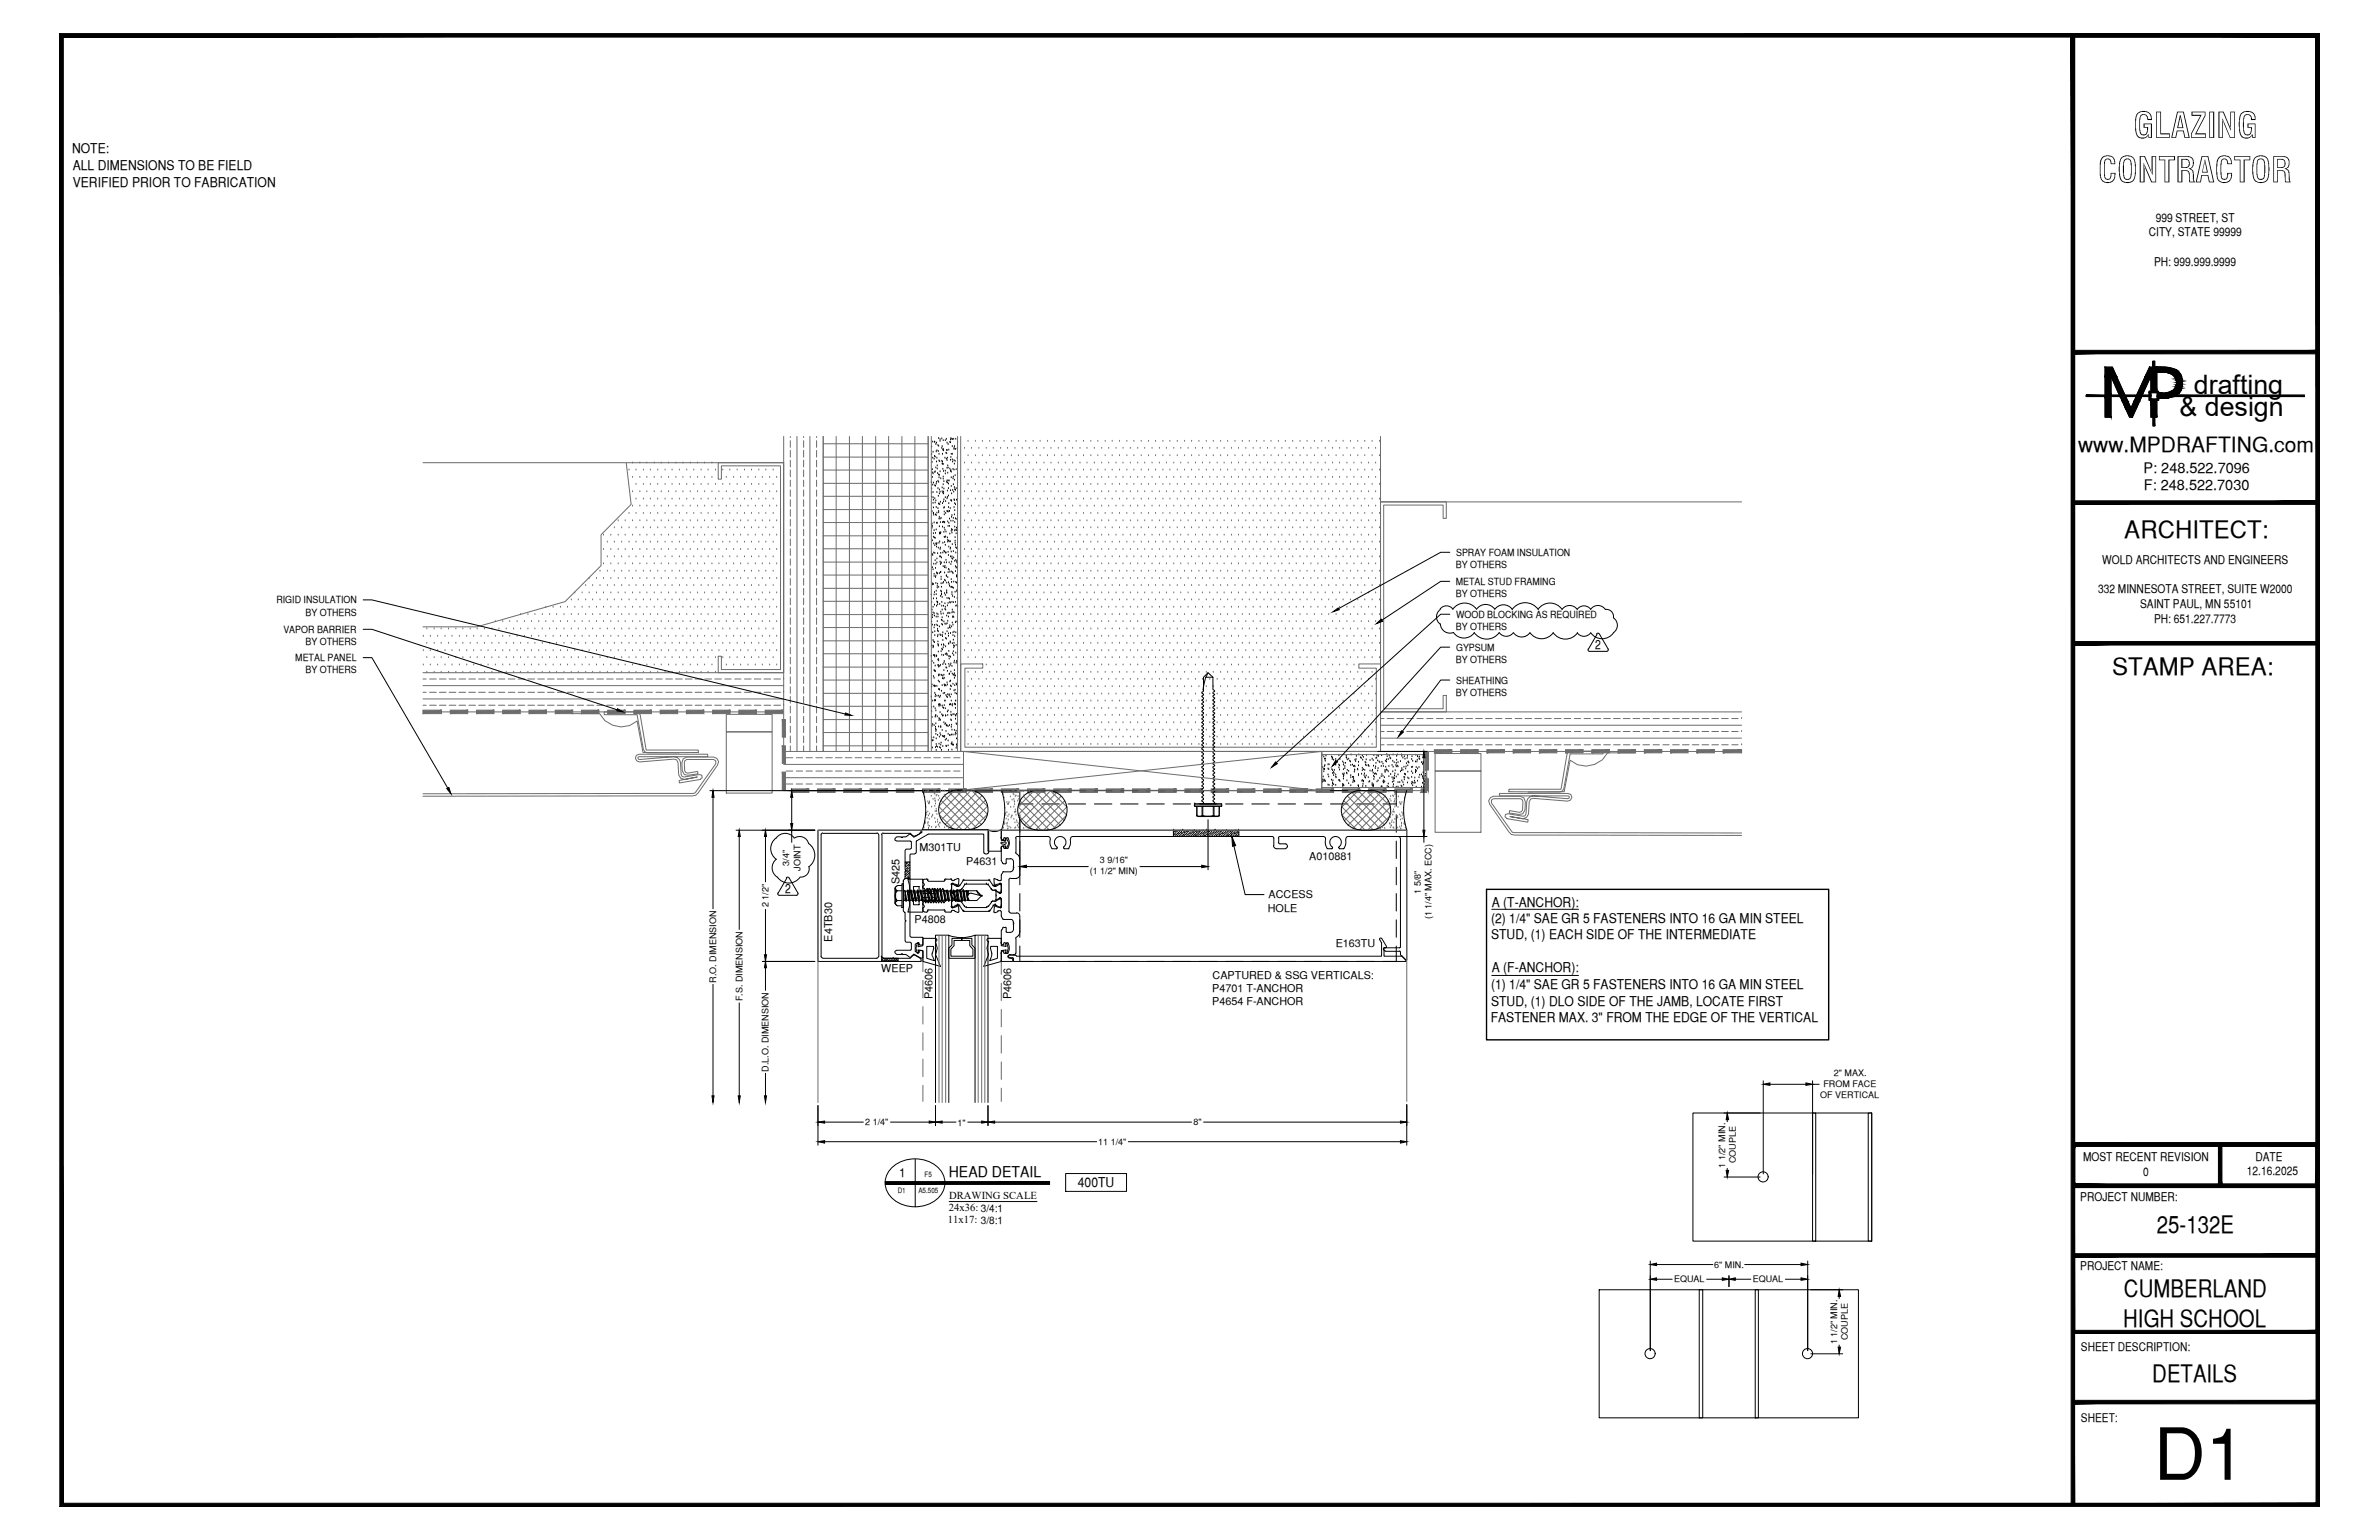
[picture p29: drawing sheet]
<svg xmlns="http://www.w3.org/2000/svg" width="432mm" height="279mm" viewBox="0 0 432 279" stroke-linecap="round" stroke-linejoin="round" font-family="sans-serif">
<defs><g id="words">
<text font-size="13.1" x="390.9" y="268.5">D1</text>
<g font-size="6.3">
<text x="387.2" y="25">GLAZING</text>
<text x="380.8" y="33.1">CONTRACTOR</text>
</g>
<g font-size="4.9">
<text x="398.2" y="71.5">drafting</text>
<text x="395.6" y="75.5">&amp; design</text>
</g>
<g font-size="4.4">
<text x="385.6" y="97.5">ARCHITECT:</text>
<text x="383.3" y="122.5">STAMP AREA:</text>
<text x="391.5" y="223.7">25-132E</text>
<text x="385.5" y="235.4">CUMBERLAND</text>
<text x="385.4" y="240.7">HIGH SCHOOL</text>
<text x="390.7" y="250.7">DETAILS</text>
</g>
<text font-size="3.8" x="377.2" y="82">www.MPDRAFTING.com</text>
<text font-size="2.7" x="172.2" y="213.5">HEAD DETAIL</text>
<g font-size="2.6">
<text x="389.1" y="85.8">P: 248.522.7096</text>
<text x="389.1" y="89">F: 248.522.7030</text>
</g>
<g font-size="2.4">
<text x="13.1" y="27.8">NOTE:</text>
<text x="13.2" y="30.8">ALL DIMENSIONS TO BE FIELD</text>
<text x="13.2" y="33.8">VERIFIED PRIOR TO FABRICATION</text>
<text x="270.6" y="167.4">(2) 1/4&quot; SAE GR 5 FASTENERS INTO 16 GA MIN STEEL</text>
<text x="270.8" y="164.5">A (T-ANCHOR):</text>
<text x="270.6" y="170.4">STUD, (1) EACH SIDE OF THE INTERMEDIATE</text>
<text x="270.6" y="179.5">(1) 1/4&quot; SAE GR 5 FASTENERS INTO 16 GA MIN STEEL</text>
<text x="270.8" y="176.4">A (F-ANCHOR):</text>
<text x="270.6" y="185.4">FASTENER MAX. 3&quot; FROM THE EDGE OF THE VERTICAL</text>
<text x="270.6" y="182.4">STUD, (1) DLO SIDE OF THE JAMB, LOCATE FIRST</text>
<text x="195.6" y="215.4">400TU</text>
</g>
<g font-size="2.3">
<text x="289.6" y="117.7">2</text>
<text x="142.5" y="161.9">2</text>
</g>
<g font-size="2.2">
<text x="391.3" y="40.2">999 STREET, ST</text>
<text x="390" y="42.9">CITY, STATE 99999</text>
<text x="391" y="48.2">PH: 999.999.9999</text>
<text x="380.8" y="107.6">332 MINNESOTA STREET, SUITE W2000</text>
<text x="381.6" y="102.3">WOLD ARCHITECTS AND ENGINEERS</text>
<text x="388.4" y="110.3">SAINT PAUL, MN 55101</text>
<text x="391" y="113">PH: 651.227.7773</text>
<text x="163.2" y="213.6">1</text>
<text x="378.1" y="210.6">MOST RECENT REVISION</text>
<text x="389" y="213.3">0</text>
<text x="407.8" y="213.2">12.16.2025</text>
<text x="409.4" y="210.6">DATE</text>
<text x="377.6" y="217.8">PROJECT NUMBER:</text>
<text x="377.6" y="230.4">PROJECT NAME:</text>
<text x="377.7" y="245.2">SHEET DESCRIPTION:</text>
<text x="377.7" y="257.9">SHEET:</text>
</g>
<g font-size="2">
<text x="166.9" y="154.3">M301TU</text>
<text x="163.3" y="160.5" transform="rotate(-90 163.3 160.5)">S425</text>
<text x="175.4" y="156.9">P4631</text>
<text x="237.6" y="156.1">A010881</text>
<text x="166" y="167.4">P4808</text>
<text x="230.1" y="165.4">HOLE</text>
<text x="230.3" y="163">ACCESS</text>
<text x="151.1" y="170.8" transform="rotate(-90 151.1 170.8)">E4TB30</text>
<text x="242.4" y="171.9">E163TU</text>
<text x="160" y="176.3">WEEP</text>
<text x="220" y="180">P4701 T-ANCHOR</text>
<text x="220.1" y="177.5">CAPTURED &amp; SSG VERTICALS:</text>
<text x="169.2" y="181.3" transform="rotate(-90 169.2 181.3)">P4606</text>
<text x="183.5" y="181.3" transform="rotate(-90 183.5 181.3)">P4606</text>
<text x="220" y="182.3">P4654 F-ANCHOR</text>
</g>
<g font-size="1.9">
<text x="172" y="221.9">11x17: 3/8:1</text>
<text x="172.2" y="219.8">24x36: 3/4:1</text>
<text x="172.3" y="217.6">DRAWING SCALE</text>
</g>
<g font-size="1.8">
<text x="264.3" y="100.8">SPRAY FOAM INSULATION</text>
<text x="264.2" y="103.1">BY OTHERS</text>
<text x="264.2" y="106.1">METAL STUD FRAMING</text>
<text x="50.2" y="109.5">RIGID INSULATION</text>
<text x="55.4" y="111.7">BY OTHERS</text>
<text x="264.2" y="108.3">BY OTHERS</text>
<text x="264.3" y="112.1">WOOD BLOCKING AS REQUIRED</text>
<text x="51.4" y="114.8">VAPOR BARRIER</text>
<text x="53.6" y="120">METAL PANEL</text>
<text x="55.4" y="117">BY OTHERS</text>
<text x="264.2" y="114.3">BY OTHERS</text>
<text x="264.3" y="118.1">GYPSUM</text>
<text x="55.4" y="122.2">BY OTHERS</text>
<text x="264.2" y="120.3">BY OTHERS</text>
<text x="264.3" y="124.1">SHEATHING</text>
<text x="264.2" y="126.2">BY OTHERS</text>
</g>
<g font-size="1.6">
<text x="143.3" y="157" transform="rotate(-90 143.3 157)">3/4&quot;</text>
<text x="145.3" y="158" transform="rotate(-90 145.3 158)">JOINT</text>
<text x="197.8" y="158.6">(1 1/2&quot; MIN)</text>
<text x="199.6" y="156.7">3 9/16&quot;</text>
<text x="139.5" y="164.6" transform="rotate(-90 139.5 164.6)">2 1/2&quot;</text>
<text x="257.9" y="162.1" transform="rotate(-90 257.9 162.1)">1 5/8&quot;</text>
<text x="259.8" y="166.8" transform="rotate(-90 259.8 166.8)">(1 1/4&quot; MAX. ECC)</text>
<text x="130" y="178.3" transform="rotate(-90 130 178.3)">R.O. DIMENSION</text>
<text x="134.7" y="181.7" transform="rotate(-90 134.7 181.7)">F.S. DIMENSION</text>
<text x="139.5" y="194.4" transform="rotate(-90 139.5 194.4)">D.L.O. DIMENSION</text>
<text x="331" y="197.3">FROM FACE</text>
<text x="332.9" y="195.3">2&quot; MAX.</text>
<text x="330.4" y="199.3">OF VERTICAL</text>
<text x="157" y="204.2">2 1/4&quot;</text>
<text x="173.8" y="204.2">1&quot;</text>
<text x="199.3" y="207.8">11 1/4&quot;</text>
<text x="216.6" y="204.2">8&quot;</text>
<text x="313.1" y="211.8" transform="rotate(-90 313.1 211.8)">1 1/2&quot; MIN.</text>
<text x="315.1" y="211.1" transform="rotate(-90 315.1 211.1)">COUPLE</text>
<text x="303.8" y="232.6">EQUAL</text>
<text x="311.1" y="230">6&quot; MIN.</text>
<text x="318.1" y="232.6">EQUAL</text>
<text x="333.4" y="243.9" transform="rotate(-90 333.4 243.9)">1 1/2&quot; MIN.</text>
<text x="335.4" y="243.1" transform="rotate(-90 335.4 243.1)">COUPLE</text>
</g>
<g font-size="1.3">
<text x="167.8" y="213.6">F5</text>
<text x="162.9" y="216.5">D1</text>
<text x="166.7" y="216.5">A5.505</text>
</g>
</g></defs>
<!-- layer: LIGHT_2 -->
<g fill="none" stroke="#6c6c6c" stroke-width=".18">
<path d="M250.6 79.2v57.1M76.8 83.9h65.4M109.5 97.1h.1M109.5 99.7h.1M110.2 98.4h.1M110.9 97.1h.1M110.9 99.7h.1M111.5 95.8h.1M111.5 98.4h.1M112.2 94.5h.1M112.2 97.1h.1M112.2 99.7h.1"/>
<path d="M112.8 95.8h.1M112.8 98.4h.1M113.5 94.5h.1M113.5 97.1h.1M113.5 99.7h.1M113.7 83.9l.9 7.6-5.5 5.5v5.6l-6.5 6.6-16 4.5h-9.8M114.2 85.3h.1M114.2 93.2h.1M114.2 95.8h.1M114.2 98.4h.1M114.8 84h.1M114.8 86.6h.1"/>
<path d="M114.8 89.2h.1M114.8 91.8h.1M114.8 94.5h.1M114.8 97.1h.1M114.8 99.7h.1M115.4 85.3h.1M115.4 87.9h.1M115.4 90.6h.1M115.4 93.2h.1M115.4 95.8h.1M115.4 98.4h.1M116.1 84h.1"/>
<path d="M116.1 86.6h.1M116.1 89.2h.1M116.1 91.8h.1M116.1 94.5h.1M116.1 97.1h.1M116.1 99.7h.1M116.8 85.3h.1M116.8 87.9h.1M116.8 90.6h.1M116.8 93.2h.1M116.8 95.8h.1M116.8 98.4h.1"/>
<path d="M117.4 84h.1M117.4 86.6h.1M117.4 89.2h.1M117.4 91.8h.1M117.4 94.5h.1M117.4 97.1h.1M117.4 99.7h.1M118 85.3h.1M118 87.9h.1M118 90.6h.1M118 93.2h.1M118 95.8h.1"/>
<path d="M118 98.4h.1M118.7 84h.1M118.7 86.6h.1M118.7 89.2h.1M118.7 91.8h.1M118.7 94.5h.1M118.7 97.1h.1M118.7 99.7h.1M119.4 85.3h.1M119.4 87.9h.1M119.4 90.6h.1M119.4 93.2h.1"/>
<path d="M119.4 95.8h.1M119.4 98.4h.1M120 84h.1M120 86.6h.1M120 89.2h.1M120 91.8h.1M120 94.5h.1M120 97.1h.1M120 99.7h.1M120.7 85.3h.1M120.7 87.9h.1M120.7 90.6h.1"/>
<path d="M120.7 93.2h.1M120.7 95.8h.1M120.7 98.4h.1M121.3 84h.1M121.3 86.6h.1M121.3 89.2h.1M121.3 91.8h.1M121.3 94.5h.1M121.3 97.1h.1M121.3 99.7h.1M122 85.3h.1M122 87.9h.1"/>
<path d="M122 90.6h.1M122 93.2h.1M122 95.8h.1M122 98.4h.1M122.7 84h.1M122.7 86.6h.1M122.7 89.2h.1M122.7 91.8h.1M122.7 94.5h.1M122.7 97.1h.1M122.7 99.7h.1M123.3 85.3h.1"/>
<path d="M123.3 87.9h.1M123.3 90.6h.1M123.3 93.2h.1M123.3 95.8h.1M123.3 98.4h.1M124 84h.1M124 86.6h.1M124 89.2h.1M124 91.8h.1M124 94.5h.1M124 97.1h.1M124 99.7h.1"/>
<path d="M124.7 85.3h.1M124.7 87.9h.1M124.7 90.6h.1M124.7 93.2h.1M124.7 95.8h.1M124.7 98.4h.1M125.3 84h.1M125.3 86.6h.1M125.3 89.2h.1M125.3 91.8h.1M125.3 94.5h.1M125.3 97.1h.1"/>
<path d="M125.3 99.7h.1M125.9 85.3h.1M125.9 87.9h.1M125.9 90.6h.1M125.9 93.2h.1M125.9 95.8h.1M125.9 98.4h.1M126.6 84h.1M126.6 86.6h.1M126.6 89.2h.1M126.6 91.8h.1M126.6 94.5h.1"/>
<path d="M126.6 97.1h.1M126.6 99.7h.1M127.3 85.3h.1M127.3 87.9h.1M127.3 90.6h.1M127.3 93.2h.1M127.3 95.8h.1M127.3 98.4h.1M127.9 84h.1M127.9 86.6h.1M127.9 89.2h.1M127.9 91.8h.1"/>
<path d="M127.9 94.5h.1M127.9 97.1h.1M127.9 99.7h.1M128.5 85.3h.1M128.5 87.9h.1M128.5 90.6h.1M128.5 93.2h.1M128.5 95.8h.1M128.5 98.4h.1M129.2 84h.1M129.2 86.6h.1M129.2 89.2h.1"/>
<path d="M129.2 91.8h.1M129.2 94.5h.1M129.2 97.1h.1M129.2 99.7h.1M129.9 85.3h.1M129.9 87.9h.1M129.9 90.6h.1M129.9 93.2h.1M129.9 95.8h.1M129.9 98.4h.1M130.5 89.2h.1M130.5 91.8h.1"/>
<path d="M130.5 94.5h.1M130.5 97.1h.1M130.5 99.7h.1M131.2 85.3h.1M131.2 87.9h.1M131.2 90.6h.1M131.2 93.2h.1M131.2 95.8h.1M131.2 98.4h.1M131.8 86.6h.1M131.8 89.2h.1M131.8 91.8h.1"/>
<path d="M131.8 94.5h.1M131.8 97.1h.1M131.8 99.7h.1M132.5 85.3h.1M132.5 87.9h.1M132.5 90.6h.1M132.5 93.2h.1M132.5 95.8h.1M132.5 98.4h.1M133.2 86.6h.1M133.2 89.2h.1M133.2 91.8h.1"/>
<path d="M133.2 94.5h.1M133.2 97.1h.1M133.2 99.7h.1M133.8 85.3h.1M133.8 87.9h.1M133.8 90.6h.1M133.8 93.2h.1M133.8 95.8h.1M133.8 98.4h.1M134.4 86.6h.1M134.4 89.2h.1M134.4 91.8h.1"/>
<path d="M134.4 94.5h.1M134.4 97.1h.1M134.4 99.7h.1M135.1 85.3h.1M135.1 87.9h.1M135.1 90.6h.1M135.1 93.2h.1M135.1 95.8h.1M135.1 98.4h.1M135.8 86.6h.1M135.8 89.2h.1M135.8 91.8h.1"/>
<path d="M135.8 94.5h.1M135.8 97.1h.1M135.8 99.7h.1M136.4 85.3h.1M136.4 87.9h.1M136.4 90.6h.1M136.4 93.2h.1M136.4 95.8h.1M136.4 98.4h.1M137.1 86.6h.1M137.1 89.2h.1M137.1 91.8h.1"/>
<path d="M137.1 94.5h.1M137.1 97.1h.1M137.1 99.7h.1M137.7 85.3h.1M137.7 87.9h.1M137.7 90.6h.1M137.7 93.2h.1M137.7 95.8h.1M137.7 98.4h.1M138.4 86.6h.1M138.4 89.2h.1M138.4 91.8h.1"/>
<path d="M138.4 94.5h.1M138.4 97.1h.1M138.4 99.7h.1M139 85.3h.1M139 87.9h.1M139 90.6h.1M139 93.2h.1M139 95.8h.1M139 98.4h.1M139.7 86.6h.1M139.7 89.2h.1M139.7 91.8h.1"/>
<path d="M139.7 94.5h.1M139.7 97.1h.1M139.7 99.7h.1M140.3 85.3h.1M140.3 87.9h.1M140.3 90.6h.1M140.3 93.2h.1M140.3 95.8h.1M140.3 98.4h.1M141 86.6h.1M141 89.2h.1M141 91.8h.1"/>
<path d="M141 94.5h.1M141 97.1h.1M141 99.7h.1M141.7 85.3h.1M141.7 87.9h.1M141.7 90.6h.1M141.7 93.2h.1M141.7 95.8h.1M141.7 98.4h.1M175.1 81.3h.1M175.1 84h.1M175.1 86.6h.1"/>
<path d="M175.1 89.2h.1M175.1 91.8h.1M175.1 94.5h.1M175.1 97.1h.1M175.1 99.7h.1M175.7 80.1h.1M175.7 82.7h.1M175.7 85.3h.1M175.7 87.9h.1M175.7 90.6h.1M175.7 93.2h.1M175.7 95.8h.1"/>
<path d="M175.7 98.4h.1M176.3 81.3h.1M176.3 84h.1M176.3 86.6h.1M176.3 89.2h.1M176.3 91.8h.1M176.3 94.5h.1M176.3 97.1h.1M176.3 99.7h.1M177 80.1h.1M177 82.7h.1M177 85.3h.1"/>
<path d="M177 87.9h.1M177 90.6h.1M177 93.2h.1M177 95.8h.1M177 98.4h.1M177.7 81.3h.1M177.7 84h.1M177.7 86.6h.1M177.7 89.2h.1M177.7 91.8h.1M177.7 94.5h.1M177.7 97.1h.1"/>
<path d="M177.7 99.7h.1M178.3 80.1h.1M178.3 82.7h.1M178.3 85.3h.1M178.3 87.9h.1M178.3 90.6h.1M178.3 93.2h.1M178.3 95.8h.1M178.3 98.4h.1M179 81.3h.1M179 84h.1M179 86.6h.1"/>
<path d="M179 89.2h.1M179 91.8h.1M179 94.5h.1M179 97.1h.1M179 99.7h.1M179.6 80.1h.1M179.6 82.7h.1M179.6 85.3h.1M179.6 87.9h.1M179.6 90.6h.1M179.6 93.2h.1M179.6 95.8h.1"/>
<path d="M179.6 98.4h.1M180.3 81.3h.1M180.3 84h.1M180.3 86.6h.1M180.3 89.2h.1M180.3 91.8h.1M180.3 94.5h.1M180.3 97.1h.1M180.3 99.7h.1M180.9 80.1h.1M180.9 82.7h.1M180.9 85.3h.1"/>
<path d="M180.9 87.9h.1M180.9 90.6h.1M180.9 93.2h.1M180.9 95.8h.1M180.9 98.4h.1M181.6 81.3h.1M181.6 84h.1M181.6 86.6h.1M181.6 89.2h.1M181.6 91.8h.1M181.6 94.5h.1M181.6 97.1h.1"/>
<path d="M181.6 99.7h.1M182.2 80.1h.1M182.2 82.7h.1M182.2 85.3h.1M182.2 87.9h.1M182.2 90.6h.1M182.2 93.2h.1M182.2 95.8h.1M182.2 98.4h.1M182.9 81.3h.1M182.9 84h.1M182.9 86.6h.1"/>
<path d="M182.9 89.2h.1M182.9 91.8h.1M182.9 94.5h.1M182.9 97.1h.1M182.9 99.7h.1M183.6 80.1h.1M183.6 82.7h.1M183.6 85.3h.1M183.6 87.9h.1M183.6 90.6h.1M183.6 93.2h.1M183.6 95.8h.1"/>
<path d="M183.6 98.4h.1M184.2 81.3h.1M184.2 84h.1M184.2 86.6h.1M184.2 89.2h.1M184.2 91.8h.1M184.2 94.5h.1M184.2 97.1h.1M184.2 99.7h.1M184.8 80.1h.1M184.8 82.7h.1M184.8 85.3h.1"/>
<path d="M184.8 87.9h.1M184.8 90.6h.1M184.8 93.2h.1M184.8 95.8h.1M184.8 98.4h.1M185.5 81.3h.1M185.5 84h.1M185.5 86.6h.1M185.5 89.2h.1M185.5 91.8h.1M185.5 94.5h.1M185.5 97.1h.1"/>
<path d="M185.5 99.7h.1M186.2 80.1h.1M186.2 82.7h.1M186.2 85.3h.1M186.2 87.9h.1M186.2 90.6h.1M186.2 93.2h.1M186.2 95.8h.1M186.2 98.4h.1M186.8 81.3h.1M186.8 84h.1M186.8 86.6h.1"/>
<path d="M186.8 89.2h.1M186.8 91.8h.1M186.8 94.5h.1M186.8 97.1h.1M186.8 99.7h.1M187.5 80.1h.1M187.5 82.7h.1M187.5 85.3h.1M187.5 87.9h.1M187.5 90.6h.1M187.5 93.2h.1M187.5 95.8h.1"/>
<path d="M187.5 98.4h.1M188.2 81.3h.1M188.2 84h.1M188.2 86.6h.1M188.2 89.2h.1M188.2 91.8h.1M188.2 94.5h.1M188.2 97.1h.1M188.2 99.7h.1M188.8 80.1h.1M188.8 82.7h.1M188.8 85.3h.1"/>
<path d="M188.8 87.9h.1M188.8 90.6h.1M188.8 93.2h.1M188.8 95.8h.1M188.8 98.4h.1M189.5 81.3h.1M189.5 84h.1M189.5 86.6h.1M189.5 89.2h.1M189.5 91.8h.1M189.5 94.5h.1M189.5 97.1h.1"/>
<path d="M189.5 99.7h.1M190.1 80.1h.1M190.1 82.7h.1M190.1 85.3h.1M190.1 87.9h.1M190.1 90.6h.1M190.1 93.2h.1M190.1 95.8h.1M190.1 98.4h.1M190.8 81.3h.1M190.8 84h.1M190.8 86.6h.1"/>
<path d="M190.8 89.2h.1M190.8 91.8h.1M190.8 94.5h.1M190.8 97.1h.1M190.8 99.7h.1M191.4 80.1h.1M191.4 82.7h.1M191.4 85.3h.1M191.4 87.9h.1M191.4 90.6h.1M191.4 93.2h.1M191.4 95.8h.1"/>
<path d="M191.4 98.4h.1M192.1 81.3h.1M192.1 84h.1M192.1 86.6h.1M192.1 89.2h.1M192.1 91.8h.1M192.1 94.5h.1M192.1 97.1h.1M192.1 99.7h.1M192.7 80.1h.1M192.7 82.7h.1M192.7 85.3h.1"/>
<path d="M192.7 87.9h.1M192.7 90.6h.1M192.7 93.2h.1M192.7 95.8h.1M192.7 98.4h.1M193.4 81.3h.1M193.4 84h.1M193.4 86.6h.1M193.4 89.2h.1M193.4 91.8h.1M193.4 94.5h.1M193.4 97.1h.1"/>
<path d="M193.4 99.7h.1M194.1 80.1h.1M194.1 82.7h.1M194.1 85.3h.1M194.1 87.9h.1M194.1 90.6h.1M194.1 93.2h.1M194.1 95.8h.1M194.1 98.4h.1M194.7 81.3h.1M194.7 84h.1M194.7 86.6h.1"/>
<path d="M194.7 89.2h.1M194.7 91.8h.1M194.7 94.5h.1M194.7 97.1h.1M194.7 99.7h.1M195.3 80.1h.1M195.3 82.7h.1M195.3 85.3h.1M195.3 87.9h.1M195.3 90.6h.1M195.3 93.2h.1M195.3 95.8h.1"/>
<path d="M195.3 98.4h.1M196 81.3h.1M196 84h.1M196 86.6h.1M196 89.2h.1M196 91.8h.1M196 94.5h.1M196 97.1h.1M196 99.7h.1M196.7 80.1h.1M196.7 82.7h.1M196.7 85.3h.1"/>
<path d="M196.7 87.9h.1M196.7 90.6h.1M196.7 93.2h.1M196.7 95.8h.1M196.7 98.4h.1M197.3 81.3h.1M197.3 84h.1M197.3 86.6h.1M197.3 89.2h.1M197.3 91.8h.1M197.3 94.5h.1M197.3 97.1h.1"/>
<path d="M197.3 99.7h.1M198 80.1h.1M198 82.7h.1M198 85.3h.1M198 87.9h.1M198 90.6h.1M198 93.2h.1M198 95.8h.1M198 98.4h.1M198.6 81.3h.1M198.6 84h.1M198.6 86.6h.1"/>
<path d="M198.6 89.2h.1M198.6 91.8h.1M198.6 94.5h.1M198.6 97.1h.1M198.6 99.7h.1M199.3 80.1h.1M199.3 82.7h.1M199.3 85.3h.1M199.3 87.9h.1M199.3 90.6h.1M199.3 93.2h.1M199.3 95.8h.1"/>
<path d="M199.3 98.4h.1M200 81.3h.1M200 84h.1M200 86.6h.1M200 89.2h.1M200 91.8h.1M200 94.5h.1M200 97.1h.1M200 99.7h.1M200.6 80.1h.1M200.6 82.7h.1M200.6 85.3h.1"/>
<path d="M200.6 87.9h.1M200.6 90.6h.1M200.6 93.2h.1M200.6 95.8h.1M200.6 98.4h.1M201.2 81.3h.1M201.2 84h.1M201.2 86.6h.1M201.2 89.2h.1M201.2 91.8h.1M201.2 94.5h.1M201.2 97.1h.1"/>
<path d="M201.2 99.7h.1M201.9 80.1h.1M201.9 82.7h.1M201.9 85.3h.1M201.9 87.9h.1M201.9 90.6h.1M201.9 93.2h.1M201.9 95.8h.1M201.9 98.4h.1M202.6 81.3h.1M202.6 84h.1M202.6 86.6h.1"/>
<path d="M202.6 89.2h.1M202.6 91.8h.1M202.6 94.5h.1M202.6 97.1h.1M202.6 99.7h.1M203.2 80.1h.1M203.2 82.7h.1M203.2 85.3h.1M203.2 87.9h.1M203.2 90.6h.1M203.2 93.2h.1M203.2 95.8h.1"/>
<path d="M203.2 98.4h.1M203.8 81.3h.1M203.8 84h.1M203.8 86.6h.1M203.8 89.2h.1M203.8 91.8h.1M203.8 94.5h.1M203.8 97.1h.1M203.8 99.7h.1M204.5 80.1h.1M204.5 82.7h.1M204.5 85.3h.1"/>
<path d="M204.5 87.9h.1M204.5 90.6h.1M204.5 93.2h.1M204.5 95.8h.1M204.5 98.4h.1M205.2 81.3h.1M205.2 84h.1M205.2 86.6h.1M205.2 89.2h.1M205.2 91.8h.1M205.2 94.5h.1M205.2 97.1h.1"/>
<path d="M205.2 99.7h.1M205.8 80.1h.1M205.8 82.7h.1M205.8 85.3h.1M205.8 87.9h.1M205.8 90.6h.1M205.8 93.2h.1M205.8 95.8h.1M205.8 98.4h.1M206.5 81.3h.1M206.5 84h.1M206.5 86.6h.1"/>
<path d="M206.5 89.2h.1M206.5 91.8h.1M206.5 94.5h.1M206.5 97.1h.1M206.5 99.7h.1M207.1 80.1h.1M207.1 82.7h.1M207.1 85.3h.1M207.1 87.9h.1M207.1 90.6h.1M207.1 93.2h.1M207.1 95.8h.1"/>
<path d="M207.1 98.4h.1M207.8 81.3h.1M207.8 84h.1M207.8 86.6h.1M207.8 89.2h.1M207.8 91.8h.1M207.8 94.5h.1M207.8 97.1h.1M207.8 99.7h.1M208.5 80.1h.1M208.5 82.7h.1M208.5 85.3h.1"/>
<path d="M208.5 87.9h.1M208.5 90.6h.1M208.5 93.2h.1M208.5 95.8h.1M208.5 98.4h.1M209.1 81.3h.1M209.1 84h.1M209.1 86.6h.1M209.1 89.2h.1M209.1 91.8h.1M209.1 94.5h.1M209.1 97.1h.1"/>
<path d="M209.1 99.7h.1M209.7 80.1h.1M209.7 82.7h.1M209.7 85.3h.1M209.7 87.9h.1M209.7 90.6h.1M209.7 93.2h.1M209.7 95.8h.1M209.7 98.4h.1M210.4 81.3h.1M210.4 84h.1M210.4 86.6h.1"/>
<path d="M210.4 89.2h.1M210.4 91.8h.1M210.4 94.5h.1M210.4 97.1h.1M210.4 99.7h.1M211.1 80.1h.1M211.1 82.7h.1M211.1 85.3h.1M211.1 87.9h.1M211.1 90.6h.1M211.1 93.2h.1M211.1 95.8h.1"/>
<path d="M211.1 98.4h.1M211.7 81.3h.1M211.7 84h.1M211.7 86.6h.1M211.7 89.2h.1M211.7 91.8h.1M211.7 94.5h.1M211.7 97.1h.1M211.7 99.7h.1M212.3 80.1h.1M212.3 82.7h.1M212.3 85.3h.1"/>
<path d="M212.3 87.9h.1M212.3 90.6h.1M212.3 93.2h.1M212.3 95.8h.1M212.3 98.4h.1M213 81.3h.1M213 84h.1M213 86.6h.1M213 89.2h.1M213 91.8h.1M213 94.5h.1M213 97.1h.1"/>
<path d="M213 99.7h.1M213.7 80.1h.1M213.7 82.7h.1M213.7 85.3h.1M213.7 87.9h.1M213.7 90.6h.1M213.7 93.2h.1M213.7 95.8h.1M213.7 98.4h.1M214.3 81.3h.1M214.3 84h.1M214.3 86.6h.1"/>
<path d="M214.3 89.2h.1M214.3 91.8h.1M214.3 94.5h.1M214.3 97.1h.1M214.3 99.7h.1M215 80.1h.1M215 82.7h.1M215 85.3h.1M215 87.9h.1M215 90.6h.1M215 93.2h.1M215 95.8h.1"/>
<path d="M215 98.4h.1M215.6 81.3h.1M215.6 84h.1M215.6 86.6h.1M215.6 89.2h.1M215.6 91.8h.1M215.6 94.5h.1M215.6 97.1h.1M215.6 99.7h.1M216.3 80.1h.1M216.3 82.7h.1M216.3 85.3h.1"/>
<path d="M216.3 87.9h.1M216.3 90.6h.1M216.3 93.2h.1M216.3 95.8h.1M216.3 98.4h.1M217 81.3h.1M217 84h.1M217 86.6h.1M217 89.2h.1M217 91.8h.1M217 94.5h.1M217 97.1h.1"/>
<path d="M217 99.7h.1M217.6 80.1h.1M217.6 82.7h.1M217.6 85.3h.1M217.6 87.9h.1M217.6 90.6h.1M217.6 93.2h.1M217.6 95.8h.1M217.6 98.4h.1M218.2 81.3h.1M218.2 84h.1M218.2 86.6h.1"/>
<path d="M218.2 89.2h.1M218.2 91.8h.1M218.2 94.5h.1M218.2 97.1h.1M218.2 99.7h.1M218.9 80.1h.1M218.9 82.7h.1M218.9 85.3h.1M218.9 87.9h.1M218.9 90.6h.1M218.9 93.2h.1M218.9 95.8h.1"/>
<path d="M218.9 98.4h.1M219.6 81.3h.1M219.6 84h.1M219.6 86.6h.1M219.6 89.2h.1M219.6 91.8h.1M219.6 94.5h.1M219.6 97.1h.1M219.6 99.7h.1M220.2 80.1h.1M220.2 82.7h.1M220.2 85.3h.1"/>
<path d="M220.2 87.9h.1M220.2 90.6h.1M220.2 93.2h.1M220.2 95.8h.1M220.2 98.4h.1M220.9 81.3h.1M220.9 84h.1M220.9 86.6h.1M220.9 89.2h.1M220.9 91.8h.1M220.9 94.5h.1M220.9 97.1h.1"/>
<path d="M220.9 99.7h.1M221.6 80.1h.1M221.6 82.7h.1M221.6 85.3h.1M221.6 87.9h.1M221.6 90.6h.1M221.6 93.2h.1M221.6 95.8h.1M221.6 98.4h.1M222.2 81.3h.1M222.2 84h.1M222.2 86.6h.1"/>
<path d="M222.2 89.2h.1M222.2 91.8h.1M222.2 94.5h.1M222.2 97.1h.1M222.2 99.7h.1M222.8 80.1h.1M222.8 82.7h.1M222.8 85.3h.1M222.8 87.9h.1M222.8 90.6h.1M222.8 93.2h.1M222.8 95.8h.1"/>
<path d="M222.8 98.4h.1M223.5 81.3h.1M223.5 84h.1M223.5 86.6h.1M223.5 89.2h.1M223.5 91.8h.1M223.5 94.5h.1M223.5 97.1h.1M223.5 99.7h.1M224.2 80.1h.1M224.2 82.7h.1M224.2 85.3h.1"/>
<path d="M224.2 87.9h.1M224.2 90.6h.1M224.2 93.2h.1M224.2 95.8h.1M224.2 98.4h.1M224.8 81.3h.1M224.8 84h.1M224.8 86.6h.1M224.8 89.2h.1M224.8 91.8h.1M224.8 94.5h.1M224.8 97.1h.1"/>
<path d="M224.8 99.7h.1M225.5 80.1h.1M225.5 82.7h.1M225.5 85.3h.1M225.5 87.9h.1M225.5 90.6h.1M225.5 93.2h.1M225.5 95.8h.1M225.5 98.4h.1M226.1 81.3h.1M226.1 84h.1M226.1 86.6h.1"/>
<path d="M226.1 89.2h.1M226.1 91.8h.1M226.1 94.5h.1M226.1 97.1h.1M226.1 99.7h.1M226.8 80.1h.1M226.8 82.7h.1M226.8 85.3h.1M226.8 87.9h.1M226.8 90.6h.1M226.8 93.2h.1M226.8 95.8h.1"/>
<path d="M226.8 98.4h.1M227.5 81.3h.1M227.5 84h.1M227.5 86.6h.1M227.5 89.2h.1M227.5 91.8h.1M227.5 94.5h.1M227.5 97.1h.1M227.5 99.7h.1M228.1 80.1h.1M228.1 82.7h.1M228.1 85.3h.1"/>
<path d="M228.1 87.9h.1M228.1 90.6h.1M228.1 93.2h.1M228.1 95.8h.1M228.1 98.4h.1M228.7 81.3h.1M228.7 84h.1M228.7 86.6h.1M228.7 89.2h.1M228.7 91.8h.1M228.7 94.5h.1M228.7 97.1h.1"/>
<path d="M228.7 99.7h.1M229.4 80.1h.1M229.4 82.7h.1M229.4 85.3h.1M229.4 87.9h.1M229.4 90.6h.1M229.4 93.2h.1M229.4 95.8h.1M229.4 98.4h.1M230.1 81.3h.1M230.1 84h.1M230.1 86.6h.1"/>
<path d="M230.1 89.2h.1M230.1 91.8h.1M230.1 94.5h.1M230.1 97.1h.1M230.1 99.7h.1M230.7 80.1h.1M230.7 82.7h.1M230.7 85.3h.1M230.7 87.9h.1M230.7 90.6h.1M230.7 93.2h.1M230.7 95.8h.1"/>
<path d="M230.7 98.4h.1M231.4 81.3h.1M231.4 84h.1M231.4 86.6h.1M231.4 89.2h.1M231.4 91.8h.1M231.4 94.5h.1M231.4 97.1h.1M231.4 99.7h.1M232 80.1h.1M232 82.7h.1M232 85.3h.1"/>
<path d="M232 87.9h.1M232 90.6h.1M232 93.2h.1M232 95.8h.1M232 98.4h.1M232.7 81.3h.1M232.7 84h.1M232.7 86.6h.1M232.7 89.2h.1M232.7 91.8h.1M232.7 94.5h.1M232.7 97.1h.1"/>
<path d="M232.7 99.7h.1M233.3 80.1h.1M233.3 82.7h.1M233.3 85.3h.1M233.3 87.9h.1M233.3 90.6h.1M233.3 93.2h.1M233.3 95.8h.1M233.3 98.4h.1M234 81.3h.1M234 84h.1M234 86.6h.1"/>
<path d="M234 89.2h.1M234 91.8h.1M234 94.5h.1M234 97.1h.1M234 99.7h.1M234.6 80.1h.1M234.6 82.7h.1M234.6 85.3h.1M234.6 87.9h.1M234.6 90.6h.1M234.6 93.2h.1M234.6 95.8h.1"/>
<path d="M234.6 98.4h.1M235.3 81.3h.1M235.3 84h.1M235.3 86.6h.1M235.3 89.2h.1M235.3 91.8h.1M235.3 94.5h.1M235.3 97.1h.1M235.3 99.7h.1M236 80.1h.1M236 82.7h.1M236 85.3h.1"/>
<path d="M236 87.9h.1M236 90.6h.1M236 93.2h.1M236 95.8h.1M236 98.4h.1M236.6 81.3h.1M236.6 84h.1M236.6 86.6h.1M236.6 89.2h.1M236.6 91.8h.1M236.6 94.5h.1M236.6 97.1h.1"/>
<path d="M236.6 99.7h.1M237.2 80.1h.1M237.2 82.7h.1M237.2 85.3h.1M237.2 87.9h.1M237.2 90.6h.1M237.2 93.2h.1M237.2 95.8h.1M237.2 98.4h.1M237.9 81.3h.1M237.9 84h.1M237.9 86.6h.1"/>
<path d="M237.9 89.2h.1M237.9 91.8h.1M237.9 94.5h.1M237.9 97.1h.1M237.9 99.7h.1M238.6 80.1h.1M238.6 82.7h.1M238.6 85.3h.1M238.6 87.9h.1M238.6 90.6h.1M238.6 93.2h.1M238.6 95.8h.1"/>
<path d="M238.6 98.4h.1M239.2 81.3h.1M239.2 84h.1M239.2 86.6h.1M239.2 89.2h.1M239.2 91.8h.1M239.2 94.5h.1M239.2 97.1h.1M239.2 99.7h.1M239.9 80.1h.1M239.9 82.7h.1M239.9 85.3h.1"/>
<path d="M239.9 87.9h.1M239.9 90.6h.1M239.9 93.2h.1M239.9 95.8h.1M239.9 98.4h.1M240.5 81.3h.1M240.5 84h.1M240.5 86.6h.1M240.5 89.2h.1M240.5 91.8h.1M240.5 94.5h.1M240.5 97.1h.1"/>
<path d="M240.5 99.7h.1M241.2 80.1h.1M241.2 82.7h.1M241.2 85.3h.1M241.2 87.9h.1M241.2 90.6h.1M241.2 93.2h.1M241.2 95.8h.1M241.2 98.4h.1M241.9 81.3h.1M241.9 84h.1M241.9 86.6h.1"/>
<path d="M241.9 89.2h.1M241.9 91.8h.1M241.9 94.5h.1M241.9 97.1h.1M241.9 99.7h.1M242.5 80.1h.1M242.5 82.7h.1M242.5 85.3h.1M242.5 87.9h.1M242.5 90.6h.1M242.5 93.2h.1M242.5 95.8h.1"/>
<path d="M242.5 98.4h.1M243.1 81.3h.1M243.1 84h.1M243.1 86.6h.1M243.1 89.2h.1M243.1 91.8h.1M243.1 94.5h.1M243.1 97.1h.1M243.1 99.7h.1M243.8 80.1h.1M243.8 82.7h.1M243.8 85.3h.1"/>
<path d="M243.8 87.9h.1M243.8 90.6h.1M243.8 93.2h.1M243.8 95.8h.1M243.8 98.4h.1M244.5 81.3h.1M244.5 84h.1M244.5 86.6h.1M244.5 89.2h.1M244.5 91.8h.1M244.5 94.5h.1M244.5 97.1h.1"/>
<path d="M244.5 99.7h.1M245.1 80.1h.1M245.1 82.7h.1M245.1 85.3h.1M245.1 87.9h.1M245.1 90.6h.1M245.1 93.2h.1M245.1 95.8h.1M245.1 98.4h.1M245.7 81.3h.1M245.7 84h.1M245.7 86.6h.1"/>
<path d="M245.7 89.2h.1M245.7 91.8h.1M245.7 94.5h.1M245.7 97.1h.1M245.7 99.7h.1M246.4 80.1h.1M246.4 82.7h.1M246.4 85.3h.1M246.4 87.9h.1M246.4 90.6h.1M246.4 93.2h.1M246.4 95.8h.1"/>
<path d="M246.4 98.4h.1M247.1 81.3h.1M247.1 84h.1M247.1 86.6h.1M247.1 89.2h.1M247.1 91.8h.1M247.1 94.5h.1M247.1 97.1h.1M247.1 99.7h.1M247.7 80.1h.1M247.7 82.7h.1M247.7 85.3h.1"/>
<path d="M247.7 87.9h.1M247.7 90.6h.1M247.7 93.2h.1M247.7 95.8h.1M247.7 98.4h.1M248.4 81.3h.1M248.4 84h.1M248.4 86.6h.1M248.4 89.2h.1M248.4 91.8h.1M248.4 94.5h.1M248.4 97.1h.1"/>
<path d="M248.4 99.7h.1M249 80.1h.1M249 82.7h.1M249 85.3h.1M249 87.9h.1M249 90.6h.1M249 93.2h.1M249 95.8h.1M249 98.4h.1M249.7 81.3h.1M249.7 84h.1M249.7 86.6h.1"/>
<path d="M249.7 89.2h.1M249.7 91.8h.1M249.7 94.5h.1M249.7 97.1h.1M249.7 99.7h.1M250.4 80.1h.1M250.4 82.7h.1M250.4 85.3h.1M250.4 87.9h.1M250.4 90.6h.1M250.4 93.2h.1M250.4 95.8h.1"/>
<path d="M250.4 98.4h.1M250.6 91.1h65.5M76.8 115.4h.1M76.8 118h.1M77.5 114.1h.1M77.5 116.7h.1M77.5 119.3h.1M78.1 115.4h.1M78.1 118h.1M78.8 114.1h.1M78.8 116.7h.1M78.8 119.3h.1"/>
<path d="M79.4 115.4h.1M79.4 118h.1M80.1 114.1h.1M80.1 116.7h.1M80.1 119.3h.1M80.8 115.4h.1M80.8 118h.1M81.4 114.1h.1M81.4 116.7h.1M81.4 119.3h.1M82 115.4h.1M82 118h.1"/>
<path d="M82.7 114.1h.1M82.7 116.7h.1M82.7 119.3h.1M83.4 115.4h.1M83.4 118h.1M84 114.1h.1M84 116.7h.1M84 119.3h.1M84.7 115.4h.1M84.7 118h.1M85.3 114.1h.1M85.3 116.7h.1"/>
<path d="M85.3 119.3h.1M86 115.4h.1M86 118h.1M86.6 114.1h.1M86.6 116.7h.1M86.6 119.3h.1M87.3 115.4h.1M87.3 118h.1M87.9 114.1h.1M87.9 116.7h.1M87.9 119.3h.1M88.6 115.4h.1"/>
<path d="M88.6 118h.1M89.3 114.1h.1M89.3 116.7h.1M89.3 119.3h.1M89.9 112.8h.1M89.9 115.4h.1M89.9 118h.1M90.6 114.1h.1M90.6 116.7h.1M90.6 119.3h.1M91.2 112.8h.1M91.2 115.4h.1"/>
<path d="M91.2 118h.1M91.9 114.1h.1M91.9 116.7h.1M91.9 119.3h.1M92.5 112.8h.1M92.5 115.4h.1M92.5 118h.1M93.2 114.1h.1M93.2 116.7h.1M93.2 119.3h.1M93.9 112.8h.1M93.9 115.4h.1"/>
<path d="M93.9 118h.1M94.5 111.5h.1M94.5 114.1h.1M94.5 116.7h.1M94.5 119.3h.1M95.2 112.8h.1M95.2 115.4h.1M95.2 118h.1M95.8 111.5h.1M95.8 114.1h.1M95.8 116.7h.1M95.8 119.3h.1"/>
<path d="M96.5 112.8h.1M96.5 115.4h.1M96.5 118h.1M97.1 111.5h.1M97.1 114.1h.1M97.1 116.7h.1M97.1 119.3h.1M97.8 112.8h.1M97.8 115.4h.1M97.8 118h.1M98.4 111.5h.1M98.4 114.1h.1"/>
<path d="M98.4 116.7h.1M98.4 119.3h.1M99.1 110.2h.1M99.1 112.8h.1M99.1 115.4h.1M99.1 118h.1M99.8 111.5h.1M99.8 114.1h.1M99.8 116.7h.1M99.8 119.3h.1M100.4 110.2h.1M100.4 112.8h.1"/>
<path d="M100.4 115.4h.1M100.4 118h.1M101 111.5h.1M101 114.1h.1M101 116.7h.1M101 119.3h.1M101.7 110.2h.1M101.7 112.8h.1M101.7 115.4h.1M101.7 118h.1M102.4 111.5h.1M102.4 114.1h.1"/>
<path d="M102.4 116.7h.1M102.4 119.3h.1M103 110.2h.1M103 112.8h.1M103 115.4h.1M103 118h.1M103.7 108.8h.1M103.7 111.5h.1M103.7 114.1h.1M103.7 116.7h.1M103.7 119.3h.1M104.3 107.6h.1"/>
<path d="M104.3 110.2h.1M104.3 112.8h.1M104.3 115.4h.1M104.3 118h.1M105 108.8h.1M105 111.5h.1M105 114.1h.1M105 116.7h.1M105 119.3h.1M105.7 107.6h.1M105.7 110.2h.1M105.7 112.8h.1"/>
<path d="M105.7 115.4h.1M105.7 118h.1M106.3 106.2h.1M106.3 108.8h.1M106.3 111.5h.1M106.3 114.1h.1M106.3 116.7h.1M106.3 119.3h.1M106.9 105h.1M106.9 107.6h.1M106.9 110.2h.1M106.9 112.8h.1"/>
<path d="M106.9 115.4h.1M106.9 118h.1M107.6 106.2h.1M107.6 108.8h.1M107.6 111.5h.1M107.6 114.1h.1M107.6 116.7h.1M107.6 119.3h.1M108.3 105h.1M108.3 107.6h.1M108.3 110.2h.1M108.3 112.8h.1"/>
<path d="M108.3 115.4h.1M108.3 118h.1M108.9 103.6h.1M108.9 106.2h.1M108.9 108.8h.1M108.9 111.5h.1M108.9 114.1h.1M108.9 116.7h.1M108.9 119.3h.1M109.5 102.3h.1M109.5 105h.1M109.5 107.6h.1"/>
<path d="M109.5 110.2h.1M109.5 112.8h.1M109.5 115.4h.1M109.5 118h.1M110.2 101h.1M110.2 103.6h.1M110.2 106.2h.1M110.2 108.8h.1M110.2 111.5h.1M110.2 114.1h.1M110.2 116.7h.1M110.2 119.3h.1"/>
<path d="M110.9 102.3h.1M110.9 105h.1M110.9 107.6h.1M110.9 110.2h.1M110.9 112.8h.1M110.9 115.4h.1M110.9 118h.1M111.5 101h.1M111.5 103.6h.1M111.5 106.2h.1M111.5 108.8h.1M111.5 111.5h.1"/>
<path d="M111.5 114.1h.1M111.5 116.7h.1M111.5 119.3h.1M112.2 102.3h.1M112.2 105h.1M112.2 107.6h.1M112.2 110.2h.1M112.2 112.8h.1M112.2 115.4h.1M112.2 118h.1M112.8 101h.1M112.8 103.6h.1"/>
<path d="M112.8 106.2h.1M112.8 108.8h.1M112.8 111.5h.1M112.8 114.1h.1M112.8 116.7h.1M112.8 119.3h.1M113.5 102.3h.1M113.5 105h.1M113.5 107.6h.1M113.5 110.2h.1M113.5 112.8h.1M113.5 115.4h.1"/>
<path d="M113.5 118h.1M114.2 101h.1M114.2 103.6h.1M114.2 106.2h.1M114.2 108.8h.1M114.2 111.5h.1M114.2 114.1h.1M114.2 116.7h.1M114.2 119.3h.1M114.8 102.3h.1M114.8 105h.1M114.8 107.6h.1"/>
<path d="M114.8 110.2h.1M114.8 112.8h.1M114.8 115.4h.1M114.8 118h.1M115.4 101h.1M115.4 103.6h.1M115.4 106.2h.1M115.4 108.8h.1M115.4 111.5h.1M115.4 114.1h.1M115.4 116.7h.1M115.4 119.3h.1"/>
<path d="M116.1 102.3h.1M116.1 105h.1M116.1 107.6h.1M116.1 110.2h.1M116.1 112.8h.1M116.1 115.4h.1M116.1 118h.1M116.8 101h.1M116.8 103.6h.1M116.8 106.2h.1M116.8 108.8h.1M116.8 111.5h.1"/>
<path d="M116.8 114.1h.1M116.8 116.7h.1M116.8 119.3h.1M117.4 102.3h.1M117.4 105h.1M117.4 107.6h.1M117.4 110.2h.1M117.4 112.8h.1M117.4 115.4h.1M117.4 118h.1M118 101h.1M118 103.6h.1"/>
<path d="M118 106.2h.1M118 108.8h.1M118 111.5h.1M118 114.1h.1M118 116.7h.1M118 119.3h.1M118.7 102.3h.1M118.7 105h.1M118.7 107.6h.1M118.7 110.2h.1M118.7 112.8h.1M118.7 115.4h.1"/>
<path d="M118.7 118h.1M119.4 101h.1M119.4 103.6h.1M119.4 106.2h.1M119.4 108.8h.1M119.4 111.5h.1M119.4 114.1h.1M119.4 116.7h.1M119.4 119.3h.1M120 102.3h.1M120 105h.1M120 107.6h.1"/>
<path d="M120 110.2h.1M120 112.8h.1M120 115.4h.1M120 118h.1M120.7 101h.1M120.7 103.6h.1M120.7 106.2h.1M120.7 108.8h.1M120.7 111.5h.1M120.7 114.1h.1M120.7 116.7h.1M120.7 119.3h.1"/>
<path d="M121.3 102.3h.1M121.3 105h.1M121.3 107.6h.1M121.3 110.2h.1M121.3 112.8h.1M121.3 115.4h.1M121.3 118h.1M122 101h.1M122 103.6h.1M122 106.2h.1M122 108.8h.1M122 111.5h.1"/>
<path d="M122 114.1h.1M122 116.7h.1M122 119.3h.1M122.7 102.3h.1M122.7 105h.1M122.7 107.6h.1M122.7 110.2h.1M122.7 112.8h.1M122.7 115.4h.1M122.7 118h.1M123.3 101h.1M123.3 103.6h.1"/>
<path d="M123.3 106.2h.1M123.3 108.8h.1M123.3 111.5h.1M123.3 114.1h.1M123.3 116.7h.1M123.3 119.3h.1M124 102.3h.1M124 105h.1M124 107.6h.1M124 110.2h.1M124 112.8h.1M124 115.4h.1"/>
<path d="M124 118h.1M124.7 101h.1M124.7 103.6h.1M124.7 106.2h.1M124.7 108.8h.1M124.7 111.5h.1M124.7 114.1h.1M124.7 116.7h.1M124.7 119.3h.1M125.3 102.3h.1M125.3 105h.1M125.3 107.6h.1"/>
<path d="M125.3 110.2h.1M125.3 112.8h.1M125.3 115.4h.1M125.3 118h.1M125.9 101h.1M125.9 103.6h.1M125.9 106.2h.1M125.9 108.8h.1M125.9 111.5h.1M125.9 114.1h.1M125.9 116.7h.1M125.9 119.3h.1"/>
<path d="M126.6 102.3h.1M126.6 105h.1M126.6 107.6h.1M126.6 110.2h.1M126.6 112.8h.1M126.6 115.4h.1M126.6 118h.1M127.3 101h.1M127.3 103.6h.1M127.3 106.2h.1M127.3 108.8h.1M127.3 111.5h.1"/>
<path d="M127.3 114.1h.1M127.3 116.7h.1M127.3 119.3h.1M127.9 102.3h.1M127.9 105h.1M127.9 107.6h.1M127.9 110.2h.1M127.9 112.8h.1M127.9 115.4h.1M127.9 118h.1M128.5 101h.1M128.5 103.6h.1"/>
<path d="M128.5 106.2h.1M128.5 108.8h.1M128.5 111.5h.1M128.5 114.1h.1M128.5 116.7h.1M128.5 119.3h.1M129.2 102.3h.1M129.2 105h.1M129.2 107.6h.1M129.2 110.2h.1M129.2 112.8h.1M129.2 115.4h.1"/>
<path d="M129.2 118h.1M129.9 101h.1M129.9 103.6h.1M129.9 106.2h.1M129.9 108.8h.1M129.9 111.5h.1M129.9 114.1h.1M129.9 116.7h.1M129.9 119.3h.1M130.5 102.3h.1M130.5 105h.1M130.5 107.6h.1"/>
<path d="M130.5 110.2h.1M130.5 112.8h.1M130.5 115.4h.1M130.5 118h.1M131.2 101h.1M131.2 103.6h.1M131.2 106.2h.1M131.2 108.8h.1M131.2 111.5h.1M131.2 114.1h.1M131.2 116.7h.1M131.2 119.3h.1"/>
<path d="M131.8 102.3h.1M131.8 105h.1M131.8 107.6h.1M131.8 110.2h.1M131.8 112.8h.1M131.8 115.4h.1M131.8 118h.1M132.5 101h.1M132.5 103.6h.1M132.5 106.2h.1M132.5 108.8h.1M132.5 111.5h.1"/>
<path d="M132.5 114.1h.1M132.5 116.7h.1M132.5 119.3h.1M133.2 102.3h.1M133.2 105h.1M133.2 107.6h.1M133.2 110.2h.1M133.2 112.8h.1M133.2 115.4h.1M133.2 118h.1M133.8 101h.1M133.8 103.6h.1"/>
<path d="M133.8 106.2h.1M133.8 108.8h.1M133.8 111.5h.1M133.8 114.1h.1M133.8 116.7h.1M133.8 119.3h.1M134.4 102.3h.1M134.4 105h.1M134.4 107.6h.1M134.4 110.2h.1M134.4 112.8h.1M134.4 115.4h.1"/>
<path d="M134.4 118h.1M135.1 101h.1M135.1 103.6h.1M135.1 106.2h.1M135.1 108.8h.1M135.1 111.5h.1M135.1 114.1h.1M135.1 116.7h.1M135.1 119.3h.1M135.8 102.3h.1M135.8 105h.1M135.8 107.6h.1"/>
<path d="M135.8 110.2h.1M135.8 112.8h.1M135.8 115.4h.1M135.8 118h.1M136.4 101h.1M136.4 103.6h.1M136.4 106.2h.1M136.4 108.8h.1M136.4 111.5h.1M136.4 114.1h.1M136.4 116.7h.1M136.4 119.3h.1"/>
<path d="M137.1 102.3h.1M137.1 105h.1M137.1 107.6h.1M137.1 110.2h.1M137.1 112.8h.1M137.1 115.4h.1M137.1 118h.1M137.7 101h.1M137.7 103.6h.1M137.7 106.2h.1M137.7 108.8h.1M137.7 111.5h.1"/>
<path d="M137.7 114.1h.1M137.7 116.7h.1M137.7 119.3h.1M138.4 102.3h.1M138.4 105h.1M138.4 107.6h.1M138.4 110.2h.1M138.4 112.8h.1M138.4 115.4h.1M138.4 118h.1M139 101h.1M139 103.6h.1"/>
<path d="M139 106.2h.1M139 108.8h.1M139 111.5h.1M139 114.1h.1M139 116.7h.1M139 119.3h.1M139.7 102.3h.1M139.7 105h.1M139.7 107.6h.1M139.7 110.2h.1M139.7 112.8h.1M139.7 115.4h.1"/>
<path d="M139.7 118h.1M140.3 101h.1M140.3 103.6h.1M140.3 106.2h.1M140.3 108.8h.1M140.3 111.5h.1M140.3 114.1h.1M140.3 116.7h.1M140.3 119.3h.1M141 102.3h.1M141 105h.1M141 107.6h.1"/>
<path d="M141 110.2h.1M141 112.8h.1M141 115.4h.1M141 118h.1M141.7 101h.1M141.7 103.6h.1M141.7 106.2h.1M141.7 108.8h.1M141.7 111.5h.1M141.7 114.1h.1M141.7 116.7h.1M141.7 119.3h.1"/>
<path d="M175.1 102.3h.1M175.1 105h.1M175.1 107.6h.1M175.1 110.2h.1M175.1 112.8h.1M175.1 115.4h.1M175.1 118h.1M175.7 101h.1M175.7 103.6h.1M175.7 106.2h.1M175.7 108.8h.1M175.7 111.5h.1"/>
<path d="M175.7 114.1h.1M175.7 116.7h.1M175.7 119.3h.1M176.3 102.3h.1M176.3 105h.1M176.3 107.6h.1M176.3 110.2h.1M176.3 112.8h.1M176.3 115.4h.1M176.3 118h.1M177 101h.1M177 103.6h.1"/>
<path d="M177 106.2h.1M177 108.8h.1M177 111.5h.1M177 114.1h.1M177 116.7h.1M177 119.3h.1M177.7 102.3h.1M177.7 105h.1M177.7 107.6h.1M177.7 110.2h.1M177.7 112.8h.1M177.7 115.4h.1"/>
<path d="M177.7 118h.1M178.3 101h.1M178.3 103.6h.1M178.3 106.2h.1M178.3 108.8h.1M178.3 111.5h.1M178.3 114.1h.1M178.3 116.7h.1M178.3 119.3h.1M179 102.3h.1M179 105h.1M179 107.6h.1"/>
<path d="M179 110.2h.1M179 112.8h.1M179 115.4h.1M179 118h.1M179.6 101h.1M179.6 103.6h.1M179.6 106.2h.1M179.6 108.8h.1M179.6 111.5h.1M179.6 114.1h.1M179.6 116.7h.1M179.6 119.3h.1"/>
<path d="M180.3 102.3h.1M180.3 105h.1M180.3 107.6h.1M180.3 110.2h.1M180.3 112.8h.1M180.3 115.4h.1M180.3 118h.1M180.9 101h.1M180.9 103.6h.1M180.9 106.2h.1M180.9 108.8h.1M180.9 111.5h.1"/>
<path d="M180.9 114.1h.1M180.9 116.7h.1M180.9 119.3h.1M181.6 102.3h.1M181.6 105h.1M181.6 107.6h.1M181.6 110.2h.1M181.6 112.8h.1M181.6 115.4h.1M181.6 118h.1M182.2 101h.1M182.2 103.6h.1"/>
<path d="M182.2 106.2h.1M182.2 108.8h.1M182.2 111.5h.1M182.2 114.1h.1M182.2 116.7h.1M182.2 119.3h.1M182.9 102.3h.1M182.9 105h.1M182.9 107.6h.1M182.9 110.2h.1M182.9 112.8h.1M182.9 115.4h.1"/>
<path d="M182.9 118h.1M183.6 101h.1M183.6 103.6h.1M183.6 106.2h.1M183.6 108.8h.1M183.6 111.5h.1M183.6 114.1h.1M183.6 116.7h.1M183.6 119.3h.1M184.2 102.3h.1M184.2 105h.1M184.2 107.6h.1"/>
<path d="M184.2 110.2h.1M184.2 112.8h.1M184.2 115.4h.1M184.2 118h.1M184.8 101h.1M184.8 103.6h.1M184.8 106.2h.1M184.8 108.8h.1M184.8 111.5h.1M184.8 114.1h.1M184.8 116.7h.1M184.8 119.3h.1"/>
<path d="M185.5 102.3h.1M185.5 105h.1M185.5 107.6h.1M185.5 110.2h.1M185.5 112.8h.1M185.5 115.4h.1M185.5 118h.1M186.2 101h.1M186.2 103.6h.1M186.2 106.2h.1M186.2 108.8h.1M186.2 111.5h.1"/>
<path d="M186.2 114.1h.1M186.2 116.7h.1M186.2 119.3h.1M186.8 102.3h.1M186.8 105h.1M186.8 107.6h.1M186.8 110.2h.1M186.8 112.8h.1M186.8 115.4h.1M186.8 118h.1M187.5 101h.1M187.5 103.6h.1"/>
<path d="M187.5 106.2h.1M187.5 108.8h.1M187.5 111.5h.1M187.5 114.1h.1M187.5 116.7h.1M187.5 119.3h.1M188.2 102.3h.1M188.2 105h.1M188.2 107.6h.1M188.2 110.2h.1M188.2 112.8h.1M188.2 115.4h.1"/>
<path d="M188.2 118h.1M188.8 101h.1M188.8 103.6h.1M188.8 106.2h.1M188.8 108.8h.1M188.8 111.5h.1M188.8 114.1h.1M188.8 116.7h.1M188.8 119.3h.1M189.5 102.3h.1M189.5 105h.1M189.5 107.6h.1"/>
<path d="M189.5 110.2h.1M189.5 112.8h.1M189.5 115.4h.1M189.5 118h.1M190.1 101h.1M190.1 103.6h.1M190.1 106.2h.1M190.1 108.8h.1M190.1 111.5h.1M190.1 114.1h.1M190.1 116.7h.1M190.1 119.3h.1"/>
<path d="M190.8 102.3h.1M190.8 105h.1M190.8 107.6h.1M190.8 110.2h.1M190.8 112.8h.1M190.8 115.4h.1M190.8 118h.1M191.4 101h.1M191.4 103.6h.1M191.4 106.2h.1M191.4 108.8h.1M191.4 111.5h.1"/>
<path d="M191.4 114.1h.1M191.4 116.7h.1M191.4 119.3h.1M192.1 102.3h.1M192.1 105h.1M192.1 107.6h.1M192.1 110.2h.1M192.1 112.8h.1M192.1 115.4h.1M192.1 118h.1M192.7 101h.1M192.7 103.6h.1"/>
<path d="M192.7 106.2h.1M192.7 108.8h.1M192.7 111.5h.1M192.7 114.1h.1M192.7 116.7h.1M192.7 119.3h.1M193.4 102.3h.1M193.4 105h.1M193.4 107.6h.1M193.4 110.2h.1M193.4 112.8h.1M193.4 115.4h.1"/>
<path d="M193.4 118h.1M194.1 101h.1M194.1 103.6h.1M194.1 106.2h.1M194.1 108.8h.1M194.1 111.5h.1M194.1 114.1h.1M194.1 116.7h.1M194.1 119.3h.1M194.7 102.3h.1M194.7 105h.1M194.7 107.6h.1"/>
<path d="M194.7 110.2h.1M194.7 112.8h.1M194.7 115.4h.1M194.7 118h.1M195.3 101h.1M195.3 103.6h.1M195.3 106.2h.1M195.3 108.8h.1M195.3 111.5h.1M195.3 114.1h.1M195.3 116.7h.1M195.3 119.3h.1"/>
<path d="M196 102.3h.1M196 105h.1M196 107.6h.1M196 110.2h.1M196 112.8h.1M196 115.4h.1M196 118h.1M196.7 101h.1M196.7 103.6h.1M196.7 106.2h.1M196.7 108.8h.1M196.7 111.5h.1"/>
<path d="M196.7 114.1h.1M196.7 116.7h.1M196.7 119.3h.1M197.3 102.3h.1M197.3 105h.1M197.3 107.6h.1M197.3 110.2h.1M197.3 112.8h.1M197.3 115.4h.1M197.3 118h.1M198 101h.1M198 103.6h.1"/>
<path d="M198 106.2h.1M198 108.8h.1M198 111.5h.1M198 114.1h.1M198 116.7h.1M198 119.3h.1M198.6 102.3h.1M198.6 105h.1M198.6 107.6h.1M198.6 110.2h.1M198.6 112.8h.1M198.6 115.4h.1"/>
<path d="M198.6 118h.1M199.3 101h.1M199.3 103.6h.1M199.3 106.2h.1M199.3 108.8h.1M199.3 111.5h.1M199.3 114.1h.1M199.3 116.7h.1M199.3 119.3h.1M200 102.3h.1M200 105h.1M200 107.6h.1"/>
<path d="M200 110.2h.1M200 112.8h.1M200 115.4h.1M200 118h.1M200.6 101h.1M200.6 103.6h.1M200.6 106.2h.1M200.6 108.8h.1M200.6 111.5h.1M200.6 114.1h.1M200.6 116.7h.1M200.6 119.3h.1"/>
<path d="M201.2 102.3h.1M201.2 105h.1M201.2 107.6h.1M201.2 110.2h.1M201.2 112.8h.1M201.2 115.4h.1M201.2 118h.1M201.9 101h.1M201.9 103.6h.1M201.9 106.2h.1M201.9 108.8h.1M201.9 111.5h.1"/>
<path d="M201.9 114.1h.1M201.9 116.7h.1M201.9 119.3h.1M202.6 102.3h.1M202.6 105h.1M202.6 107.6h.1M202.6 110.2h.1M202.6 112.8h.1M202.6 115.4h.1M202.6 118h.1M203.2 101h.1M203.2 103.6h.1"/>
<path d="M203.2 106.2h.1M203.2 108.8h.1M203.2 111.5h.1M203.2 114.1h.1M203.2 116.7h.1M203.2 119.3h.1M203.8 102.3h.1M203.8 105h.1M203.8 107.6h.1M203.8 110.2h.1M203.8 112.8h.1M203.8 115.4h.1"/>
<path d="M203.8 118h.1M204.5 101h.1M204.5 103.6h.1M204.5 106.2h.1M204.5 108.8h.1M204.5 111.5h.1M204.5 114.1h.1M204.5 116.7h.1M204.5 119.3h.1M205.2 102.3h.1M205.2 105h.1M205.2 107.6h.1"/>
<path d="M205.2 110.2h.1M205.2 112.8h.1M205.2 115.4h.1M205.2 118h.1M205.8 101h.1M205.8 103.6h.1M205.8 106.2h.1M205.8 108.8h.1M205.8 111.5h.1M205.8 114.1h.1M205.8 116.7h.1M205.8 119.3h.1"/>
<path d="M206.5 102.3h.1M206.5 105h.1M206.5 107.6h.1M206.5 110.2h.1M206.5 112.8h.1M206.5 115.4h.1M206.5 118h.1M207.1 101h.1M207.1 103.6h.1M207.1 106.2h.1M207.1 108.8h.1M207.1 111.5h.1"/>
<path d="M207.1 114.1h.1M207.1 116.7h.1M207.1 119.3h.1M207.8 102.3h.1M207.8 105h.1M207.8 107.6h.1M207.8 110.2h.1M207.8 112.8h.1M207.8 115.4h.1M207.8 118h.1M208.5 101h.1M208.5 103.6h.1"/>
<path d="M208.5 106.2h.1M208.5 108.8h.1M208.5 111.5h.1M208.5 114.1h.1M208.5 116.7h.1M208.5 119.3h.1M209.1 102.3h.1M209.1 105h.1M209.1 107.6h.1M209.1 110.2h.1M209.1 112.8h.1M209.1 115.4h.1"/>
<path d="M209.1 118h.1M209.7 101h.1M209.7 103.6h.1M209.7 106.2h.1M209.7 108.8h.1M209.7 111.5h.1M209.7 114.1h.1M209.7 116.7h.1M209.7 119.3h.1M210.4 102.3h.1M210.4 105h.1M210.4 107.6h.1"/>
<path d="M210.4 110.2h.1M210.4 112.8h.1M210.4 115.4h.1M210.4 118h.1M211.1 101h.1M211.1 103.6h.1M211.1 106.2h.1M211.1 108.8h.1M211.1 111.5h.1M211.1 114.1h.1M211.1 116.7h.1M211.1 119.3h.1"/>
<path d="M211.7 102.3h.1M211.7 105h.1M211.7 107.6h.1M211.7 110.2h.1M211.7 112.8h.1M211.7 115.4h.1M211.7 118h.1M212.3 101h.1M212.3 103.6h.1M212.3 106.2h.1M212.3 108.8h.1M212.3 111.5h.1"/>
<path d="M212.3 114.1h.1M212.3 116.7h.1M212.3 119.3h.1M213 102.3h.1M213 105h.1M213 107.6h.1M213 110.2h.1M213 112.8h.1M213 115.4h.1M213 118h.1M213.7 101h.1M213.7 103.6h.1"/>
<path d="M213.7 106.2h.1M213.7 108.8h.1M213.7 111.5h.1M213.7 114.1h.1M213.7 116.7h.1M213.7 119.3h.1M214.3 102.3h.1M214.3 105h.1M214.3 107.6h.1M214.3 110.2h.1M214.3 112.8h.1M214.3 115.4h.1"/>
<path d="M214.3 118h.1M215 101h.1M215 103.6h.1M215 106.2h.1M215 108.8h.1M215 111.5h.1M215 114.1h.1M215 116.7h.1M215 119.3h.1M215.6 102.3h.1M215.6 105h.1M215.6 107.6h.1"/>
<path d="M215.6 110.2h.1M215.6 112.8h.1M215.6 115.4h.1M215.6 118h.1M216.3 101h.1M216.3 103.6h.1M216.3 106.2h.1M216.3 108.8h.1M216.3 111.5h.1M216.3 114.1h.1M216.3 116.7h.1M216.3 119.3h.1"/>
<path d="M217 102.3h.1M217 105h.1M217 107.6h.1M217 110.2h.1M217 112.8h.1M217 115.4h.1M217 118h.1M217.6 101h.1M217.6 103.6h.1M217.6 106.2h.1M217.6 108.8h.1M217.6 111.5h.1"/>
<path d="M217.6 114.1h.1M217.6 116.7h.1M217.6 119.3h.1M218.2 102.3h.1M218.2 105h.1M218.2 107.6h.1M218.2 110.2h.1M218.2 112.8h.1M218.2 115.4h.1M218.2 118h.1M218.9 101h.1M218.9 103.6h.1"/>
<path d="M218.9 106.2h.1M218.9 108.8h.1M218.9 111.5h.1M218.9 114.1h.1M218.9 116.7h.1M218.9 119.3h.1M219.6 102.3h.1M219.6 105h.1M219.6 107.6h.1M219.6 110.2h.1M219.6 112.8h.1M219.6 115.4h.1"/>
<path d="M219.6 118h.1M220.2 101h.1M220.2 103.6h.1M220.2 106.2h.1M220.2 108.8h.1M220.2 111.5h.1M220.2 114.1h.1M220.2 116.7h.1M220.2 119.3h.1M220.9 102.3h.1M220.9 105h.1M220.9 107.6h.1"/>
<path d="M220.9 110.2h.1M220.9 112.8h.1M220.9 115.4h.1M220.9 118h.1M221.6 101h.1M221.6 103.6h.1M221.6 106.2h.1M221.6 108.8h.1M221.6 111.5h.1M221.6 114.1h.1M221.6 116.7h.1M221.6 119.3h.1"/>
<path d="M222.2 102.3h.1M222.2 105h.1M222.2 107.6h.1M222.2 110.2h.1M222.2 112.8h.1M222.2 115.4h.1M222.2 118h.1M222.8 101h.1M222.8 103.6h.1M222.8 106.2h.1M222.8 108.8h.1M222.8 111.5h.1"/>
<path d="M222.8 114.1h.1M222.8 116.7h.1M222.8 119.3h.1M223.5 102.3h.1M223.5 105h.1M223.5 107.6h.1M223.5 110.2h.1M223.5 112.8h.1M223.5 115.4h.1M223.5 118h.1M224.2 101h.1M224.2 103.6h.1"/>
<path d="M224.2 106.2h.1M224.2 108.8h.1M224.2 111.5h.1M224.2 114.1h.1M224.2 116.7h.1M224.2 119.3h.1M224.8 102.3h.1M224.8 105h.1M224.8 107.6h.1M224.8 110.2h.1M224.8 112.8h.1M224.8 115.4h.1"/>
<path d="M224.8 118h.1M225.5 101h.1M225.5 103.6h.1M225.5 106.2h.1M225.5 108.8h.1M225.5 111.5h.1M225.5 114.1h.1M225.5 116.7h.1M225.5 119.3h.1M226.1 102.3h.1M226.1 105h.1M226.1 107.6h.1"/>
<path d="M226.1 110.2h.1M226.1 112.8h.1M226.1 115.4h.1M226.1 118h.1M226.8 101h.1M226.8 103.6h.1M226.8 106.2h.1M226.8 108.8h.1M226.8 111.5h.1M226.8 114.1h.1M226.8 116.7h.1M226.8 119.3h.1"/>
<path d="M227.5 102.3h.1M227.5 105h.1M227.5 107.6h.1M227.5 110.2h.1M227.5 112.8h.1M227.5 115.4h.1M227.5 118h.1M228.1 101h.1M228.1 103.6h.1M228.1 106.2h.1M228.1 108.8h.1M228.1 111.5h.1"/>
<path d="M228.1 114.1h.1M228.1 116.7h.1M228.1 119.3h.1M228.7 102.3h.1M228.7 105h.1M228.7 107.6h.1M228.7 110.2h.1M228.7 112.8h.1M228.7 115.4h.1M228.7 118h.1M229.4 101h.1M229.4 103.6h.1"/>
<path d="M229.4 106.2h.1M229.4 108.8h.1M229.4 111.5h.1M229.4 114.1h.1M229.4 116.7h.1M229.4 119.3h.1M230.1 102.3h.1M230.1 105h.1M230.1 107.6h.1M230.1 110.2h.1M230.1 112.8h.1M230.1 115.4h.1"/>
<path d="M230.1 118h.1M230.7 101h.1M230.7 103.6h.1M230.7 106.2h.1M230.7 108.8h.1M230.7 111.5h.1M230.7 114.1h.1M230.7 116.7h.1M230.7 119.3h.1M231.4 102.3h.1M231.4 105h.1M231.4 107.6h.1"/>
<path d="M231.4 110.2h.1M231.4 112.8h.1M231.4 115.4h.1M231.4 118h.1M232 101h.1M232 103.6h.1M232 106.2h.1M232 108.8h.1M232 111.5h.1M232 114.1h.1M232 116.7h.1M232 119.3h.1"/>
<path d="M232.7 102.3h.1M232.7 105h.1M232.7 107.6h.1M232.7 110.2h.1M232.7 112.8h.1M232.7 115.4h.1M232.7 118h.1M233.3 101h.1M233.3 103.6h.1M233.3 106.2h.1M233.3 108.8h.1M233.3 111.5h.1"/>
<path d="M233.3 114.1h.1M233.3 116.7h.1M233.3 119.3h.1M234 102.3h.1M234 105h.1M234 107.6h.1M234 110.2h.1M234 112.8h.1M234 115.4h.1M234 118h.1M234.6 101h.1M234.6 103.6h.1"/>
<path d="M234.6 106.2h.1M234.6 108.8h.1M234.6 111.5h.1M234.6 114.1h.1M234.6 116.7h.1M234.6 119.3h.1M235.3 102.3h.1M235.3 105h.1M235.3 107.6h.1M235.3 110.2h.1M235.3 112.8h.1M235.3 115.4h.1"/>
<path d="M235.3 118h.1M236 101h.1M236 103.6h.1M236 106.2h.1M236 108.8h.1M236 111.5h.1M236 114.1h.1M236 116.7h.1M236 119.3h.1M236.6 102.3h.1M236.6 105h.1M236.6 107.6h.1"/>
<path d="M236.6 110.2h.1M236.6 112.8h.1M236.6 115.4h.1M236.6 118h.1M237.2 101h.1M237.2 103.6h.1M237.2 106.2h.1M237.2 108.8h.1M237.2 111.5h.1M237.2 114.1h.1M237.2 116.7h.1M237.2 119.3h.1"/>
<path d="M237.9 102.3h.1M237.9 105h.1M237.9 107.6h.1M237.9 110.2h.1M237.9 112.8h.1M237.9 115.4h.1M237.9 118h.1M238.6 101h.1M238.6 103.6h.1M238.6 106.2h.1M238.6 108.8h.1M238.6 111.5h.1"/>
<path d="M238.6 114.1h.1M238.6 116.7h.1M238.6 119.3h.1M239.2 102.3h.1M239.2 105h.1M239.2 107.6h.1M239.2 110.2h.1M239.2 112.8h.1M239.2 115.4h.1M239.2 118h.1M239.9 101h.1M239.9 103.6h.1"/>
<path d="M239.9 106.2h.1M239.9 108.8h.1M239.9 111.5h.1M239.9 114.1h.1M239.9 116.7h.1M239.9 119.3h.1M240.5 102.3h.1M240.5 105h.1M240.5 107.6h.1M240.5 110.2h.1M240.5 112.8h.1M240.5 115.4h.1"/>
<path d="M240.5 118h.1M241.2 101h.1M241.2 103.6h.1M241.2 106.2h.1M241.2 108.8h.1M241.2 111.5h.1M241.2 114.1h.1M241.2 116.7h.1M241.2 119.3h.1M241.9 102.3h.1M241.9 105h.1M241.9 107.6h.1"/>
<path d="M241.9 110.2h.1M241.9 112.8h.1M241.9 115.4h.1M241.9 118h.1M242.5 101h.1M242.5 103.6h.1M242.5 106.2h.1M242.5 108.8h.1M242.5 111.5h.1M242.5 114.1h.1M242.5 116.7h.1M242.5 119.3h.1"/>
<path d="M243.1 102.3h.1M243.1 105h.1M243.1 107.6h.1M243.1 110.2h.1M243.1 112.8h.1M243.1 115.4h.1M243.1 118h.1M243.8 101h.1M243.8 103.6h.1M243.8 106.2h.1M243.8 108.8h.1M243.8 111.5h.1"/>
<path d="M243.8 114.1h.1M243.8 116.7h.1M243.8 119.3h.1M244.5 102.3h.1M244.5 105h.1M244.5 107.6h.1M244.5 110.2h.1M244.5 112.8h.1M244.5 115.4h.1M244.5 118h.1M245.1 101h.1M245.1 103.6h.1"/>
<path d="M245.1 106.2h.1M245.1 108.8h.1M245.1 111.5h.1M245.1 114.1h.1M245.1 116.7h.1M245.1 119.3h.1M245.7 102.3h.1M245.7 105h.1M245.7 107.6h.1M245.7 110.2h.1M245.7 112.8h.1M245.7 115.4h.1"/>
<path d="M245.7 118h.1M246.4 101h.1M246.4 103.6h.1M246.4 106.2h.1M246.4 108.8h.1M246.4 111.5h.1M246.4 114.1h.1M246.4 116.7h.1M246.4 119.3h.1M247.1 102.3h.1M247.1 105h.1M247.1 107.6h.1"/>
<path d="M247.1 110.2h.1M247.1 112.8h.1M247.1 115.4h.1M247.1 118h.1M247.7 101h.1M247.7 103.6h.1M247.7 106.2h.1M247.7 108.8h.1M247.7 111.5h.1M247.7 114.1h.1M247.7 116.7h.1M247.7 119.3h.1"/>
<path d="M248.4 102.3h.1M248.4 105h.1M248.4 107.6h.1M248.4 110.2h.1M248.4 112.8h.1M248.4 115.4h.1M248.4 118h.1M249 101h.1M249 103.6h.1M249 106.2h.1M249 108.8h.1M249 111.5h.1"/>
<path d="M249 114.1h.1M249 116.7h.1M249 119.3h.1M249.7 102.3h.1M249.7 105h.1M249.7 107.6h.1M249.7 110.2h.1M249.7 112.8h.1M249.7 115.4h.1M249.7 118h.1M250.4 101h.1M250.4 103.6h.1"/>
<path d="M250.4 106.2h.1M250.4 108.8h.1M250.4 111.5h.1M250.4 114.1h.1M250.4 116.7h.1M250.4 119.3h.1M76.8 120.6h.1M77.5 122h.1M78.1 120.6h.1M78.8 122h.1M79.4 120.6h.1M80.1 122h.1"/>
<path d="M80.8 120.6h.1M81.4 122h.1M82 120.6h.1M82.7 122h.1M83.4 120.6h.1M84 122h.1M84.7 120.6h.1M85.3 122h.1M86 120.6h.1M86.6 122h.1M87.3 120.6h.1M87.9 122h.1"/>
<path d="M88.6 120.6h.1M89.3 122h.1M89.9 120.6h.1M90.6 122h.1M91.2 120.6h.1M91.9 122h.1M92.5 120.6h.1M93.2 122h.1M93.9 120.6h.1M94.5 122h.1M95.2 120.6h.1M95.8 122h.1"/>
<path d="M96.5 120.6h.1M97.1 122h.1M97.8 120.6h.1M98.4 122h.1M99.1 120.6h.1M99.8 122h.1M100.4 120.6h.1M101 122h.1M101.7 120.6h.1M102.4 122h.1M103 120.6h.1M103.7 122h.1"/>
<path d="M103.8 129.5h5a4.4 4.4 0 0 0 6.8 1.3l1.1 5.7 6.6 .1M104.3 120.6h.1M105 122h.1M105.7 120.6h.1M106.3 122h.1M106.9 120.6h.1M107.6 122h.1M108.3 120.6h.1M108.9 122h.1M109.5 120.6h.1M109.7 129.2h5.7l.6 .1 .2 .4 1.1 6.4h9.4v.4l-9.2 .1-.5-.2-.2-.4-1.2-6.3h-5.9zM110.2 122h.1"/>
<path d="M110.9 120.6h.1M111.5 122h.1M112.2 120.6h.1M112.8 122h.1M113.5 120.6h.1M114.2 122h.1M114.8 120.6h.1M115.4 122h.1M116.1 120.6h.1M116.8 122h.1M117.4 120.6h.1M118 122h.1"/>
<path d="M118.7 120.6h.1M119.4 122h.1M120 120.6h.1M120.7 122h.1M121.3 120.6h.1M122 122h.1M122.7 120.6h.1M123.3 122h.1M124 120.6h.1M124.7 122h.1M125.3 120.6h.1M125.9 122h.1"/>
<path d="M126.6 120.6h.1M127.3 122h.1M127.9 120.6h.1M128.5 122h.1M129.2 120.6h.1M129.9 122h.1M131.8 120.6h.1M131.8 132.8h8.3v11.1h-8.3zM131.8 129.6h8.3v3.2h-8.3zM133.2 120.6h.1M134.4 120.6h.1M135.8 120.6h.1"/>
<path d="M137.1 120.6h.1M138.4 120.6h.1M139.7 120.6h.1M141 120.6h.1M175.7 122h.1M175.7 124.6h.1M175.7 127.2h.1M175.7 129.8h.1M175.7 132.5h.1M175.7 135.1h.1M176.3 123.3h.1M176.3 125.9h.1"/>
<path d="M176.3 128.5h.1M176.3 131.1h.1M176.3 133.7h.1M177 122h.1M177 124.6h.1M177 127.2h.1M177 129.8h.1M177 132.5h.1M177 135.1h.1M177.7 123.3h.1M177.7 125.9h.1M177.7 128.5h.1"/>
<path d="M177.7 131.1h.1M177.7 133.7h.1M178.3 122h.1M178.3 124.6h.1M178.3 127.2h.1M178.3 129.8h.1M178.3 132.5h.1M178.3 135.1h.1M179 120.6h.1M179 123.3h.1M179 125.9h.1M179 128.5h.1"/>
<path d="M179 131.1h.1M179 133.7h.1M179.6 122h.1M179.6 124.6h.1M179.6 127.2h.1M179.6 129.8h.1M179.6 132.5h.1M179.6 135.1h.1M180.3 120.6h.1M180.3 123.3h.1M180.3 125.9h.1M180.3 128.5h.1"/>
<path d="M180.3 131.1h.1M180.3 133.7h.1M180.9 122h.1M180.9 124.6h.1M180.9 127.2h.1M180.9 129.8h.1M180.9 132.5h.1M180.9 135.1h.1M181.6 120.6h.1M181.6 123.3h.1M181.6 125.9h.1M181.6 128.5h.1"/>
<path d="M181.6 131.1h.1M181.6 133.7h.1M182.2 122h.1M182.2 124.6h.1M182.2 127.2h.1M182.2 129.8h.1M182.2 132.5h.1M182.2 135.1h.1M182.9 120.6h.1M182.9 123.3h.1M182.9 125.9h.1M182.9 128.5h.1"/>
<path d="M182.9 131.1h.1M182.9 133.7h.1M183.6 122h.1M183.6 124.6h.1M183.6 127.2h.1M183.6 129.8h.1M183.6 132.5h.1M183.6 135.1h.1M184.2 120.6h.1M184.2 123.3h.1M184.2 125.9h.1M184.2 128.5h.1"/>
<path d="M184.2 131.1h.1M184.2 133.7h.1M184.8 122h.1M184.8 124.6h.1M184.8 127.2h.1M184.8 129.8h.1M184.8 132.5h.1M184.8 135.1h.1M185.5 120.6h.1M185.5 123.3h.1M185.5 125.9h.1M185.5 128.5h.1"/>
<path d="M185.5 131.1h.1M185.5 133.7h.1M186.2 122h.1M186.2 124.6h.1M186.2 127.2h.1M186.2 129.8h.1M186.2 132.5h.1M186.2 135.1h.1M186.8 120.6h.1M186.8 123.3h.1M186.8 125.9h.1M186.8 128.5h.1"/>
<path d="M186.8 131.1h.1M186.8 133.7h.1M187.5 122h.1M187.5 124.6h.1M187.5 127.2h.1M187.5 129.8h.1M187.5 132.5h.1M187.5 135.1h.1M188.2 120.6h.1M188.2 123.3h.1M188.2 125.9h.1M188.2 128.5h.1"/>
<path d="M188.2 131.1h.1M188.2 133.7h.1M188.8 122h.1M188.8 124.6h.1M188.8 127.2h.1M188.8 129.8h.1M188.8 132.5h.1M188.8 135.1h.1M189.5 120.6h.1M189.5 123.3h.1M189.5 125.9h.1M189.5 128.5h.1"/>
<path d="M189.5 131.1h.1M189.5 133.7h.1M190.1 122h.1M190.1 124.6h.1M190.1 127.2h.1M190.1 129.8h.1M190.1 132.5h.1M190.1 135.1h.1M190.8 120.6h.1M190.8 123.3h.1M190.8 125.9h.1M190.8 128.5h.1"/>
<path d="M190.8 131.1h.1M190.8 133.7h.1M191.4 122h.1M191.4 124.6h.1M191.4 127.2h.1M191.4 129.8h.1M191.4 132.5h.1M191.4 135.1h.1M192.1 120.6h.1M192.1 123.3h.1M192.1 125.9h.1M192.1 128.5h.1"/>
<path d="M192.1 131.1h.1M192.1 133.7h.1M192.7 122h.1M192.7 124.6h.1M192.7 127.2h.1M192.7 129.8h.1M192.7 132.5h.1M192.7 135.1h.1M193.4 120.6h.1M193.4 123.3h.1M193.4 125.9h.1M193.4 128.5h.1"/>
<path d="M193.4 131.1h.1M193.4 133.7h.1M194.1 122h.1M194.1 124.6h.1M194.1 127.2h.1M194.1 129.8h.1M194.1 132.5h.1M194.1 135.1h.1M194.7 120.6h.1M194.7 123.3h.1M194.7 125.9h.1M194.7 128.5h.1"/>
<path d="M194.7 131.1h.1M194.7 133.7h.1M195.3 122h.1M195.3 124.6h.1M195.3 127.2h.1M195.3 129.8h.1M195.3 132.5h.1M195.3 135.1h.1M196 120.6h.1M196 123.3h.1M196 125.9h.1M196 128.5h.1"/>
<path d="M196 131.1h.1M196 133.7h.1M196.7 122h.1M196.7 124.6h.1M196.7 127.2h.1M196.7 129.8h.1M196.7 132.5h.1M196.7 135.1h.1M197.3 120.6h.1M197.3 123.3h.1M197.3 125.9h.1M197.3 128.5h.1"/>
<path d="M197.3 131.1h.1M197.3 133.7h.1M198 122h.1M198 124.6h.1M198 127.2h.1M198 129.8h.1M198 132.5h.1M198 135.1h.1M198.6 120.6h.1M198.6 123.3h.1M198.6 125.9h.1M198.6 128.5h.1"/>
<path d="M198.6 131.1h.1M198.6 133.7h.1M199.3 122h.1M199.3 124.6h.1M199.3 127.2h.1M199.3 129.8h.1M199.3 132.5h.1M199.3 135.1h.1M200 120.6h.1M200 123.3h.1M200 125.9h.1M200 128.5h.1"/>
<path d="M200 131.1h.1M200 133.7h.1M200.6 122h.1M200.6 124.6h.1M200.6 127.2h.1M200.6 129.8h.1M200.6 132.5h.1M200.6 135.1h.1M201.2 120.6h.1M201.2 123.3h.1M201.2 125.9h.1M201.2 128.5h.1"/>
<path d="M201.2 131.1h.1M201.2 133.7h.1M201.9 122h.1M201.9 124.6h.1M201.9 127.2h.1M201.9 129.8h.1M201.9 132.5h.1M201.9 135.1h.1M202.6 120.6h.1M202.6 123.3h.1M202.6 125.9h.1M202.6 128.5h.1"/>
<path d="M202.6 131.1h.1M202.6 133.7h.1M203.2 122h.1M203.2 124.6h.1M203.2 127.2h.1M203.2 129.8h.1M203.2 132.5h.1M203.2 135.1h.1M203.8 120.6h.1M203.8 123.3h.1M203.8 125.9h.1M203.8 128.5h.1"/>
<path d="M203.8 131.1h.1M203.8 133.7h.1M204.5 122h.1M204.5 124.6h.1M204.5 127.2h.1M204.5 129.8h.1M204.5 132.5h.1M204.5 135.1h.1M205.2 120.6h.1M205.2 123.3h.1M205.2 125.9h.1M205.2 128.5h.1"/>
<path d="M205.2 131.1h.1M205.2 133.7h.1M205.8 122h.1M205.8 124.6h.1M205.8 127.2h.1M205.8 129.8h.1M205.8 132.5h.1M205.8 135.1h.1M206.5 120.6h.1M206.5 123.3h.1M206.5 125.9h.1M206.5 128.5h.1"/>
<path d="M206.5 131.1h.1M206.5 133.7h.1M207.1 122h.1M207.1 124.6h.1M207.1 127.2h.1M207.1 129.8h.1M207.1 132.5h.1M207.1 135.1h.1M207.8 120.6h.1M207.8 123.3h.1M207.8 125.9h.1M207.8 128.5h.1"/>
<path d="M207.8 131.1h.1M207.8 133.7h.1M208.5 122h.1M208.5 124.6h.1M208.5 127.2h.1M208.5 129.8h.1M208.5 132.5h.1M208.5 135.1h.1M209.1 120.6h.1M209.1 123.3h.1M209.1 125.9h.1M209.1 128.5h.1"/>
<path d="M209.1 131.1h.1M209.1 133.7h.1M209.7 122h.1M209.7 124.6h.1M209.7 127.2h.1M209.7 129.8h.1M209.7 132.5h.1M209.7 135.1h.1M210.4 120.6h.1M210.4 123.3h.1M210.4 125.9h.1M210.4 128.5h.1"/>
<path d="M210.4 131.1h.1M210.4 133.7h.1M211.1 122h.1M211.1 124.6h.1M211.1 127.2h.1M211.1 129.8h.1M211.1 132.5h.1M211.1 135.1h.1M211.7 120.6h.1M211.7 123.3h.1M211.7 125.9h.1M211.7 128.5h.1"/>
<path d="M211.7 131.1h.1M211.7 133.7h.1M212.3 122h.1M212.3 124.6h.1M212.3 127.2h.1M212.3 129.8h.1M212.3 132.5h.1M212.3 135.1h.1M213 120.6h.1M213 123.3h.1M213 125.9h.1M213 128.5h.1"/>
<path d="M213 131.1h.1M213 133.7h.1M213.7 122h.1M213.7 124.6h.1M213.7 127.2h.1M213.7 129.8h.1M213.7 132.5h.1M213.7 135.1h.1M214.3 120.6h.1M214.3 123.3h.1M214.3 125.9h.1M214.3 128.5h.1"/>
<path d="M214.3 131.1h.1M214.3 133.7h.1M215 122h.1M215 124.6h.1M215 127.2h.1M215 129.8h.1M215 132.5h.1M215 135.1h.1M215.6 120.6h.1M215.6 123.3h.1M215.6 125.9h.1M215.6 128.5h.1"/>
<path d="M215.6 131.1h.1M215.6 133.7h.1M216.3 122h.1M216.3 124.6h.1M216.3 127.2h.1M216.3 129.8h.1M216.3 132.5h.1M216.3 135.1h.1M217 120.6h.1M217 123.3h.1M217 125.9h.1M217 128.5h.1"/>
<path d="M217 131.1h.1M217 133.7h.1M217.6 122h.1M217.6 124.6h.1M217.6 127.2h.1M217.6 129.8h.1M217.6 132.5h.1M217.6 135.1h.1M218.2 120.6h.1M218.2 123.3h.1M218.2 125.9h.1M218.2 128.5h.1"/>
<path d="M218.2 131.1h.1M218.2 133.7h.1M218.9 122h.1M218.9 124.6h.1M218.9 127.2h.1M218.9 129.8h.1M218.9 132.5h.1M218.9 135.1h.1M219.6 120.6h.1M219.6 123.3h.1M219.6 125.9h.1M219.6 128.5h.1"/>
<path d="M219.6 131.1h.1M219.6 133.7h.1M220.2 122h.1M220.2 124.6h.1M220.2 127.2h.1M220.2 129.8h.1M220.2 132.5h.1M220.2 135.1h.1M220.9 120.6h.1M220.9 123.3h.1M220.9 125.9h.1M220.9 128.5h.1"/>
<path d="M220.9 131.1h.1M220.9 133.7h.1M221.6 122h.1M221.6 124.6h.1M221.6 127.2h.1M221.6 129.8h.1M221.6 132.5h.1M221.6 135.1h.1M222.2 120.6h.1M222.2 123.3h.1M222.2 125.9h.1M222.2 128.5h.1"/>
<path d="M222.2 131.1h.1M222.2 133.7h.1M222.8 122h.1M222.8 124.6h.1M222.8 127.2h.1M222.8 129.8h.1M222.8 132.5h.1M222.8 135.1h.1M223.5 120.6h.1M223.5 123.3h.1M223.5 125.9h.1M223.5 128.5h.1"/>
<path d="M223.5 131.1h.1M223.5 133.7h.1M224.2 122h.1M224.2 124.6h.1M224.2 127.2h.1M224.2 129.8h.1M224.2 132.5h.1M224.2 135.1h.1M224.8 120.6h.1M224.8 123.3h.1M224.8 125.9h.1M224.8 128.5h.1"/>
<path d="M224.8 131.1h.1M224.8 133.7h.1M225.5 122h.1M225.5 124.6h.1M225.5 127.2h.1M225.5 129.8h.1M225.5 132.5h.1M225.5 135.1h.1M226.1 120.6h.1M226.1 123.3h.1M226.1 125.9h.1M226.1 128.5h.1"/>
<path d="M226.1 131.1h.1M226.1 133.7h.1M226.8 122h.1M226.8 124.6h.1M226.8 127.2h.1M226.8 129.8h.1M226.8 132.5h.1M226.8 135.1h.1M227.5 120.6h.1M227.5 123.3h.1M227.5 125.9h.1M227.5 128.5h.1"/>
<path d="M227.5 131.1h.1M227.5 133.7h.1M228.1 122h.1M228.1 124.6h.1M228.1 127.2h.1M228.1 129.8h.1M228.1 132.5h.1M228.1 135.1h.1M228.7 120.6h.1M228.7 123.3h.1M228.7 125.9h.1M228.7 128.5h.1"/>
<path d="M228.7 131.1h.1M228.7 133.7h.1M229.4 122h.1M229.4 124.6h.1M229.4 127.2h.1M229.4 129.8h.1M229.4 132.5h.1M229.4 135.1h.1M230.1 120.6h.1M230.1 123.3h.1M230.1 125.9h.1M230.1 128.5h.1"/>
<path d="M230.1 131.1h.1M230.1 133.7h.1M230.7 122h.1M230.7 124.6h.1M230.7 127.2h.1M230.7 129.8h.1M230.7 132.5h.1M230.7 135.1h.1M231.4 120.6h.1M231.4 123.3h.1M231.4 125.9h.1M231.4 128.5h.1"/>
<path d="M231.4 131.1h.1M231.4 133.7h.1M232 122h.1M232 124.6h.1M232 127.2h.1M232 129.8h.1M232 132.5h.1M232 135.1h.1M232.7 120.6h.1M232.7 123.3h.1M232.7 125.9h.1M232.7 128.5h.1"/>
<path d="M232.7 131.1h.1M232.7 133.7h.1M233.3 122h.1M233.3 124.6h.1M233.3 127.2h.1M233.3 129.8h.1M233.3 132.5h.1M233.3 135.1h.1M234 120.6h.1M234 123.3h.1M234 125.9h.1M234 128.5h.1"/>
<path d="M234 131.1h.1M234 133.7h.1M234.6 122h.1M234.6 124.6h.1M234.6 127.2h.1M234.6 129.8h.1M234.6 132.5h.1M234.6 135.1h.1M235.3 120.6h.1M235.3 123.3h.1M235.3 125.9h.1M235.3 128.5h.1"/>
<path d="M235.3 131.1h.1M235.3 133.7h.1M236 122h.1M236 124.6h.1M236 127.2h.1M236 129.8h.1M236 132.5h.1M236 135.1h.1M236.6 120.6h.1M236.6 123.3h.1M236.6 125.9h.1M236.6 128.5h.1"/>
<path d="M236.6 131.1h.1M236.6 133.7h.1M237.2 122h.1M237.2 124.6h.1M237.2 127.2h.1M237.2 129.8h.1M237.2 132.5h.1M237.2 135.1h.1M237.9 120.6h.1M237.9 123.3h.1M237.9 125.9h.1M237.9 128.5h.1"/>
<path d="M237.9 131.1h.1M237.9 133.7h.1M238.6 122h.1M238.6 124.6h.1M238.6 127.2h.1M238.6 129.8h.1M238.6 132.5h.1M238.6 135.1h.1M239.2 120.6h.1M239.2 123.3h.1M239.2 125.9h.1M239.2 128.5h.1"/>
<path d="M239.2 131.1h.1M239.2 133.7h.1M239.9 122h.1M239.9 124.6h.1M239.9 127.2h.1M239.9 129.8h.1M239.9 132.5h.1M239.9 135.1h.1M239.9 136.3v7.1M240.5 120.6h.1M240.5 123.3h.1M240.5 125.9h.1"/>
<path d="M240.5 128.5h.1M240.5 131.1h.1M240.5 133.7h.1M241.2 122h.1M241.2 124.6h.1M241.2 127.2h.1M241.2 129.8h.1M241.2 132.5h.1M241.2 135.1h.1M241.9 120.6h.1M241.9 123.3h.1M241.9 125.9h.1"/>
<path d="M241.9 128.5h.1M241.9 131.1h.1M241.9 133.7h.1M242.5 122h.1M242.5 124.6h.1M242.5 127.2h.1M242.5 129.8h.1M242.5 132.5h.1M242.5 135.1h.1M243.1 120.6h.1M243.1 123.3h.1M243.1 125.9h.1"/>
<path d="M243.1 128.5h.1M243.1 131.1h.1M243.1 133.7h.1M243.8 122h.1M243.8 124.6h.1M243.8 127.2h.1M243.8 129.8h.1M243.8 132.5h.1M243.8 135.1h.1M244.5 120.6h.1M244.5 123.3h.1M244.5 125.9h.1"/>
<path d="M244.5 128.5h.1M244.5 131.1h.1M244.5 133.7h.1M245.1 122h.1M245.1 124.6h.1M245.1 127.2h.1M245.1 129.8h.1M245.1 132.5h.1M245.1 135.1h.1M245.7 120.6h.1M245.7 123.3h.1M245.7 125.9h.1"/>
<path d="M245.7 128.5h.1M245.7 131.1h.1M245.7 133.7h.1M246.4 122h.1M246.4 124.6h.1M246.4 127.2h.1M246.4 129.8h.1M246.4 132.5h.1M246.4 135.1h.1M247.1 123.3h.1M247.1 125.9h.1M247.1 128.5h.1"/>
<path d="M247.1 131.1h.1M247.1 133.7h.1M247.7 122h.1M247.7 124.6h.1M247.7 127.2h.1M247.7 129.8h.1M247.7 132.5h.1M247.7 135.1h.1M248.4 123.3h.1M248.4 125.9h.1M248.4 128.5h.1M248.4 131.1h.1"/>
<path d="M248.4 133.7h.1M249 122h.1M249 124.6h.1M249 127.2h.1M249 129.8h.1M249 132.5h.1M249 135.1h.1M249.7 123.3h.1M249.7 125.9h.1M249.7 128.5h.1M249.7 131.1h.1M249.7 133.7h.1"/>
<path d="M259 136.3v7.1M260.5 139.9h8.3v11.1h-8.3zM260.5 136.7h8.3v3.2h-8.3zM296.8 136.6h-5a4.4 4.4 0 0 1-6.8 1.3l-1.1 5.7-6.5 .1M76.8 144h48.9l.4-.1 .3-.3 3.5-5v-.6l-.4-.2h-4.8l-.4 .2-.1 .3 .1 1.5 .2 .3 .3 .2 1.8-.3 .1 .4-1.8 .3-.7-.2-.4-.7v-1.4l.2-.7 .7-.3h4.8l.6 .2 .3 .6-.2 .6-3.5 5-.4 .5-.6 .1-48.9 .1M127.1 141.4l.3-.3v-.4l-.5-.2-2.7 .5-.4-.1-.2-.4-.1-2.2-.2-.5-.4-.4-.6-.1-6.2 .5-.3-.3 .2-.2h12.5v-.5h-12.5l-.5 .2-.2 .5 .3 .5 .5 .2 6.2-.5 .5 .2 .3 .5 .1 2.2 .4 .6 .7 .2 2.3-.4-3.3 .6v.4l3.8-.6M167.6 143.6h.1M167.7 150.2h.1M167.7 144h.1M167.8 144.7h.1M167.8 149.5h.1M167.9 149.1h.1"/>
<path d="M168 149.4h.1M168 143.8h.1M168 146.5h.1M168.1 143.6h.1M168.1 147.5h.1M168.2 147.9h.1M168.3 148.5h.1M168.3 143.6h.1M168.4 145.5h.1M168.4 147.3h.1M168.4 149.4h.1M168.5 149.2h.1"/>
<path d="M168.5 149.8h.1M168.5 150.4h.1M168.5 150.2h.1M168.5 148h.1M168.5 145.8h.1M168.5 143.6h.1M168.6 145.9h.1M168.7 148.7h.1M168.7 149.9h.1M168.7 147.7h.1M168.7 145.5h.1M168.7 145.7h.1"/>
<path d="M169 144.5h.1M169.1 146.4h.1M169.1 148.3h.1M169.1 150.1h.1M169.2 148h.1M169.3 147.9h.1M169.4 145h.1M169.5 143.4h.1M169.5 144h.1M169.7 144.9h.1M169.7 148.5h.1M169.7 146.3h.1"/>
<path d="M169.7 144.1h.1M169.7 147.3h.1M169.7 145.4h.1M169.7 143.6h.1M169.7 145.3h.1M169.8 149.2h.1M169.8 145.9h.1M169.8 150.2h.1M169.9 146.8h.1M169.9 147.2h.1M169.9 150.1h.1M169.9 144.4h.1"/>
<path d="M170 147.2h.1M170.1 147.8h.1M170.1 144.3h.1M170.2 148.8h.1M170.2 149.2h.1M170.3 149.7h.1M170.3 145.2h.1M170.4 144.5h.1M170.4 147.4h.1M170.4 149.7h.1M170.5 148.2h.1M170.5 150.1h.1"/>
<path d="M170.6 149.4h.1M170.6 144.9h.1M170.7 143.6h.1M171.1 143.5h.1M171.4 144.3h.1M171.4 150.2h.1M171.4 143.5h.1M171.8 150h.1M172.1 150.1h.1M172.2 150.4h.1M172.5 143.5h.1M182 143.8h.1"/>
<path d="M182.1 144.1h.1M182.1 150.2h.1M182.2 149.2h.1M182.2 144.8h.1M182.2 149.6h.1M182.3 143.8h.1M182.4 146.6h.1M182.4 149.5h.1M182.4 143.7h.1M182.5 147.6h.1M182.6 148h.1M182.6 148.6h.1"/>
<path d="M182.8 145.6h.1M182.8 143.8h.1M182.8 147.4h.1M182.8 149.5h.1M182.8 149.4h.1M182.8 149.9h.1M182.9 150.5h.1M182.9 150.4h.1M182.9 148.1h.1M182.9 145.9h.1M182.9 143.7h.1M182.9 146h.1"/>
<path d="M183 148.8h.1M183.1 145.9h.1M183.1 150.1h.1M183.1 147.8h.1M183.1 145.6h.1M183.4 144.6h.1M183.5 146.5h.1M183.5 150.2h.1M183.5 148.4h.1M183.6 148.1h.1M183.7 148h.1M183.7 145.2h.1"/>
<path d="M183.8 143.5h.1M183.9 144.1h.1M184 145h.1M184 148.7h.1M184 146.4h.1M184 144.2h.1M184.1 143.7h.1M184.1 145.4h.1M184.1 147.4h.1M184.1 145.5h.1M184.1 146h.1M184.2 149.3h.1"/>
<path d="M184.2 150.3h.1M184.3 146.9h.1M184.3 144.5h.1M184.3 147.3h.1M184.3 150.2h.1M184.4 147.9h.1M184.4 144.4h.1M184.5 148.9h.1M184.6 149.2h.1M184.7 149.9h.1M184.7 147.6h.1M184.7 149.8h.1"/>
<path d="M184.7 145.4h.1M184.8 144.5h.1M184.8 148.3h.1M184.8 150.2h.1M184.9 149.5h.1M184.9 145h.1M185 149.5h.1M185 143.7h.1M185.5 143.6h.1M185.8 144.4h.1M185.8 150.3h.1M185.8 143.6h.1"/>
<path d="M186.2 150.1h.1M186.6 150.1h.1M186.6 150.5h.1M186.9 143.6h.1M250.3 143.6h.1M250.6 150.5h.1M250.6 150.1h.1M251 150.1h.1M251.3 150.3h.1M251.4 144.4h.1M251.4 143.6h.1M251.7 143.6h.1"/>
<path d="M252.1 143.7h.1M252.2 149.5h.1M252.3 149.5h.1M252.3 145h.1M252.3 148.3h.1M252.3 150.2h.1M252.4 144.5h.1M252.5 147.6h.1M252.5 149.8h.1M252.5 145.4h.1M252.5 149.9h.1M252.6 149.2h.1"/>
<path d="M252.7 148.9h.1M252.8 147.9h.1M252.8 144.4h.1M252.9 147.3h.1M252.9 150.2h.1M252.9 146.9h.1M252.9 144.5h.1M253 149.3h.1M253 150.3h.1M253 147.4h.1M253 145.5h.1M253 143.7h.1"/>
<path d="M253 146h.1M253.1 145.4h.1M253.2 145h.1M253.2 148.7h.1M253.2 146.4h.1M253.2 144.2h.1M253.3 144.1h.1M253.4 143.5h.1M253.5 148h.1M253.5 145.2h.1M253.6 148.1h.1M253.7 148.4h.1"/>
<path d="M253.7 150.2h.1M253.7 146.5h.1M253.8 144.6h.1M254.1 150.1h.1M254.1 147.8h.1M254.1 145.6h.1M254.1 145.9h.1M254.2 148.8h.1M254.3 150.5h.1M254.3 150.4h.1M254.3 148.1h.1M254.3 145.9h.1"/>
<path d="M254.3 143.7h.1M254.3 146h.1M254.4 149.4h.1M254.4 149.5h.1M254.4 149.9h.1M254.4 145.6h.1M254.4 143.8h.1M254.4 147.4h.1M254.5 148.6h.1M254.6 147.6h.1M254.6 148h.1M254.8 146.6h.1"/>
<path d="M254.8 143.7h.1M254.8 149.5h.1M254.9 143.8h.1M255 149.2h.1M255 144.8h.1M255 149.6h.1M255.1 150.2h.1M255.1 143.8h.1M255.1 144.1h.1M273.5 148.5l-.3-.3v-.4l.5-.2 2.7 .5 .4-.1 .2-.4 .1-2.2 .2-.5 .4-.4 .6-.1 6.2 .5 .4-.2-.3-.3h-12.4v-.4h12.4l.5 .1 .2 .6-.2 .5-.6 .2-6.2-.6-.5 .2-.2 .5-.2 2.2-.3 .6-.7 .2-2.3-.4 3.3 .6-.1 .5-3.8-.7M273.9 143.2h9.4l1.1-6.4 .3-.4 .5-.1h5.8v.5h-6l-1.2 6.3-.2 .4-.5 .2-9.2-.1zM316.1 151.1h-41.2l-.4-.1-.2-.3-3.6-5v-.5l.4-.3h4.9l.3 .2 .1 .3v1.5l-.2 .4-.4 .1-1.8-.3-.1 .4 1.8 .3 .7-.2 .4-.7 .1-1.4-.3-.7-.6-.3h-4.9l-.6 .2-.3 .6 .2 .6 3.5 5 .4 .5 .6 .1 41.2 .1"/>
</g>
<!-- layer: SURROUNDING CONDITIONS -->
<g fill="none" stroke="#6c6c6c" stroke-width=".18">
<path d="M142.2 79.2v57.1h32.7v7l65 .1v-7.1h-65l65 7.1h19.1M143.4 79.2v.2M143.4 79.9v1.3M144.7 79.2v57.1M145.9 79.2v.2M145.9 79.9v1.3M147 79.2v57.1M148.2 79.2v.2M148.2 79.9v1.3M149.4 79.2v57.1M151.8 79.2v57.1M154.2 79.2v57.1"/>
<path d="M156.5 79.2v57.1M158.9 79.2v57.1M161.3 79.2v57.1M163.7 79.2v57.1M166.1 79.2v57.1M168.5 79.2v57.1M169 79.2v57.1M173.8 79.2v57.1M174.4 79.2v57.1M130.4 83.9h11.8v38.1h-11.8v-2.9h.5v2.4h10.8v-37h-10.8v2.4h-.5zM143.4 81.7v1.2M143.4 83.5v1.2"/>
<path d="M143.4 85.3v1.2M143.4 87.1v1.2M143.4 88.9v1.1M143.4 90.7v1.2M143.4 92.5v1.2M143.4 94.2v1.2M143.4 96v1.2M143.4 97.8v1.2M143.4 99.6v1.2M145.9 81.7v1.2M145.9 83.5v1.2M145.9 85.3v1.2"/>
<path d="M145.9 87.1v1.2M145.9 88.9v1.1M145.9 90.7v1.2M145.9 92.5v1.2M145.9 94.2v1.2M145.9 96v1.2M145.9 97.8v1.2M145.9 99.6v1.2M148.2 81.7v1.2M148.2 83.5v1.2M148.2 85.3v1.2M148.2 87.1v1.2"/>
<path d="M148.2 88.9v1.1M148.2 90.7v1.2M148.2 92.5v1.2M148.2 94.2v1.2M148.2 96v1.2M148.2 97.8v1.2M148.2 99.6v1.2M149.4 80.5h19.1M149.4 82.9h19.1M149.4 85.3h19.1M149.4 87.7h19.1M149.4 90h19.1"/>
<path d="M149.4 92.5h19.1M149.4 94.8h19.1M149.4 97.2h19.1M149.4 99.6h19.1M250.6 91.1h11.9v2.9h-.6v-2.4h-10.8v37h10.8v-2.4h.6v3h-11.9zM143.4 101.4v1.2M143.4 103.2v1.1M143.4 105v1.2M143.4 106.7v1.2M143.4 108.5v1.2M143.4 110.3v1.2M143.4 112.1v1.2"/>
<path d="M143.4 113.9v1.2M143.4 115.7v1.1M143.4 117.5v1.1M143.4 119.3v1.2M145.9 101.4v1.2M145.9 103.2v1.1M145.9 105v1.2M145.9 106.7v1.2M145.9 108.5v1.2M145.9 110.3v1.2M145.9 112.1v1.2M145.9 113.9v1.2"/>
<path d="M145.9 115.7v1.1M145.9 117.5v1.1M145.9 119.3v1.2M148.2 101.4v1.2M148.2 103.2v1.1M148.2 105v1.2M148.2 106.7v1.2M148.2 108.5v1.2M148.2 110.3v1.2M148.2 112.1v1.2M148.2 113.9v1.2M148.2 115.7v1.1"/>
<path d="M148.2 117.5v1.1M148.2 119.3v1.2M149.4 102h19.1M149.4 104.3h19.1M149.4 106.7h19.1M149.4 109.1h19.1M149.4 111.5h19.1M149.4 113.9h19.1M149.4 116.3h19.1M149.4 118.6h19.1M76.8 129.2h65.4M76.8 124.4h65.4"/>
<path d="M76.8 126.8h65.4M76.8 123.2h.5M76.8 125.6h.5M76.8 128h.5M76.8 122h65.4M78 123.2h1.2M78 125.6h1.2M78 128h1.2M79.8 123.2h1.2M79.8 125.6h1.2M79.8 128h1.2M81.5 123.2h1.2"/>
<path d="M81.5 125.6h1.2M81.5 128h1.2M83.3 123.2h1.2M83.3 125.6h1.2M83.3 128h1.2M85.1 123.2h1.2M85.1 125.6h1.2M85.1 128h1.2M86.9 123.2h1.2M86.9 125.6h1.2M86.9 128h1.2M88.7 123.2h1.2"/>
<path d="M88.7 125.6h1.2M88.7 128h1.2M90.5 123.2h1.1M90.5 125.6h1.1M90.5 128h1.1M92.3 123.2h1.2M92.3 125.6h1.2M92.3 128h1.2M94 123.2h1.2M94 125.6h1.2M94 128h1.2M95.8 123.2h1.2"/>
<path d="M95.8 125.6h1.2M95.8 128h1.2M97.6 123.2h1.2M97.6 125.6h1.2M97.6 128h1.2M99.4 123.2h1.2M99.4 125.6h1.2M99.4 128h1.2M101.2 123.2h1.2M101.2 125.6h1.2M101.2 128h1.2M103 123.2h1.1"/>
<path d="M103 125.6h1.1M103 128h1.1M104.8 123.2h1.1M104.8 125.6h1.1M104.8 128h1.1M106.6 123.2h1.2M106.6 125.6h1.2M106.6 128h1.2M108.3 123.2h1.2M108.3 125.6h1.2M108.3 128h1.2M110.1 123.2h1.2"/>
<path d="M110.1 125.6h1.2M110.1 128h1.2M111.9 123.2h1.2M111.9 125.6h1.2M111.9 128h1.2M113.7 123.2h1.2M113.7 125.6h1.2M113.7 128h1.2M115.4 123.2h1.2M115.4 125.6h1.2M115.4 128h1.2M117.3 123.2h1.1"/>
<path d="M117.3 125.6h1.1M117.3 128h1.1M119.1 123.2h1.1M119.1 125.6h1.1M119.1 128h1.1M120.8 123.2h1.2M120.8 125.6h1.2M120.8 128h1.2M122.6 123.2h1.2M122.6 125.6h1.2M122.6 128h1.2M124.4 123.2h1.2"/>
<path d="M124.4 125.6h1.2M124.4 128h1.2M126.2 123.2h1.2M126.2 125.6h1.2M126.2 128h1.2M128 123.2h1.2M128 125.6h1.2M128 128h1.2M129.7 123.2h1.2M129.7 125.6h1.2M129.7 128h1.2M131.6 123.2h1.1"/>
<path d="M131.6 125.6h1.1M131.6 128h1.1M133.3 123.2h1.2M133.3 125.6h1.2M133.3 128h1.2M135.1 123.2h1.2M135.1 125.6h1.2M135.1 128h1.2M136.9 123.2h1.2M136.9 125.6h1.2M136.9 128h1.2M138.7 123.2h1.2"/>
<path d="M138.7 125.6h1.2M138.7 128h1.2M140.5 123.2h1.2M140.5 125.6h1.2M140.5 128h1.2M142.2 123.2h.1M142.2 125.6h.1M142.2 128h.1M142.2 138.7h32.7M142.7 137.5h1.2M142.7 139.9h1.2M143.4 121v1.2"/>
<path d="M143.4 122.8v1.2M143.4 124.6v1.2M143.4 126.4v1.2M143.4 128.1v1.2M143.4 130v1.1M143.4 131.8v1.1M143.4 133.5v1.2M143.4 135.3v1M144.5 137.5h1.2M144.5 139.9h1.2M145.9 121v1.2M145.9 122.8v1.2"/>
<path d="M145.9 124.6v1.2M145.9 126.4v1.2M145.9 128.1v1.2M145.9 130v1.1M145.9 131.8v1.1M145.9 133.5v1.2M145.9 135.3v1M146.3 137.5h1.1M146.3 139.9h1.1M148.1 137.5h1.2M148.1 139.9h1.2M148.2 121v1.2"/>
<path d="M148.2 122.8v1.2M148.2 124.6v1.2M148.2 126.4v1.2M148.2 128.1v1.2M148.2 130v1.1M148.2 131.8v1.1M148.2 133.5v1.2M148.2 135.3v1M149.4 121h19.1M149.4 123.4h19.1M149.4 125.8h19.1M149.4 128.1h19.1"/>
<path d="M149.4 130.6h19.1M149.4 132.9h19.1M149.4 135.3h19.1M149.9 137.5h1.2M149.9 139.9h1.2M151.6 137.5h1.2M151.6 139.9h1.2M153.4 137.5h1.2M153.4 139.9h1.2M155.2 137.5h1.2M155.2 139.9h1.2M157 137.5h1.2"/>
<path d="M157 139.9h1.2M158.8 137.5h1.2M158.8 139.9h1.2M160.6 137.5h1.1M160.6 139.9h1.1M162.4 137.5h1.2M162.4 139.9h1.2M164.1 137.5h1.3M164.1 139.9h1.3M165.9 137.5h1.2M165.9 139.9h1.2M167.7 137.5h1.2"/>
<path d="M167.7 139.9h1.2M169.5 137.5h1.2M169.5 139.9h1.2M171.3 137.5h1.2M171.3 139.9h1.2M173.1 137.5h1.1M173.1 139.9h1.1M174.4 120.5h4v.7h-3.3v14.4h74.7v-14.4h-3.2v-.7h4v15.8h-76.2zM174.9 137.5h.1M174.9 139.9h.1M239.9 136.9h19.1M250.6 131.6h65.5"/>
<path d="M250.6 133.9h65.5M250.6 130.4h.6M250.6 132.7h.6M250.6 135.1h.6M250.6 129.2h65.5M251.8 130.4h1.2M251.8 132.7h1.2M251.8 135.1h1.2M253.6 130.4h1.2M253.6 132.7h1.2M253.6 135.1h1.2M255.3 130.4h1.2"/>
<path d="M255.3 132.7h1.2M255.3 135.1h1.2M257.2 130.4h1.1M257.2 132.7h1.1M257.2 135.1h1.1M259 130.4h1.1M259 132.7h1.1M259 135.1h1.1M260.7 130.4h1.2M260.7 132.7h1.2M260.7 135.1h1.2M262.5 130.4h1.2"/>
<path d="M262.5 132.7h1.2M262.5 135.1h1.2M264.3 130.4h1.2M264.3 132.7h1.2M264.3 135.1h1.2M266.1 130.4h1.2M266.1 132.7h1.2M266.1 135.1h1.2M267.8 130.4h1.2M267.8 132.7h1.2M267.8 135.1h1.2M269.6 130.4h1.2"/>
<path d="M269.6 132.7h1.2M269.6 135.1h1.2M271.5 130.4h1.1M271.5 132.7h1.1M271.5 135.1h1.1M273.2 130.4h1.2M273.2 132.7h1.2M273.2 135.1h1.2M275 130.4h1.2M275 132.7h1.2M275 135.1h1.2M276.8 130.4h1.2"/>
<path d="M276.8 132.7h1.2M276.8 135.1h1.2M278.6 130.4h1.2M278.6 132.7h1.2M278.6 135.1h1.2M280.4 130.4h1.2M280.4 132.7h1.2M280.4 135.1h1.2M282.1 130.4h1.2M282.1 132.7h1.2M282.1 135.1h1.2M283.9 130.4h1.2"/>
<path d="M283.9 132.7h1.2M283.9 135.1h1.2M285.7 130.4h1.2M285.7 132.7h1.2M285.7 135.1h1.2M287.5 130.4h1.2M287.5 132.7h1.2M287.5 135.1h1.2M289.3 130.4h1.2M289.3 132.7h1.2M289.3 135.1h1.2M291.1 130.4h1.2"/>
<path d="M291.1 132.7h1.2M291.1 135.1h1.2M292.9 130.4h1.2M292.9 132.7h1.2M292.9 135.1h1.2M294.6 130.4h1.2M294.6 132.7h1.2M294.6 135.1h1.2M296.4 130.4h1.2M296.4 132.7h1.2M296.4 135.1h1.2M298.2 130.4h1.2"/>
<path d="M298.2 132.7h1.2M298.2 135.1h1.2M300 130.4h1.2M300 132.7h1.2M300 135.1h1.2M301.8 130.4h1.2M301.8 132.7h1.2M301.8 135.1h1.2M303.6 130.4h1.2M303.6 132.7h1.2M303.6 135.1h1.2M305.4 130.4h1.2"/>
<path d="M305.4 132.7h1.2M305.4 135.1h1.2M307.1 130.4h1.3M307.1 132.7h1.3M307.1 135.1h1.3M308.9 130.4h1.2M308.9 132.7h1.2M308.9 135.1h1.2M310.7 130.4h1.2M310.7 132.7h1.2M310.7 135.1h1.2M312.5 130.4h1.2"/>
<path d="M312.5 132.7h1.2M312.5 135.1h1.2M314.3 130.4h1.2M314.3 132.7h1.2M314.3 135.1h1.2M316.1 130.4h.1M316.1 132.7h.1M316.1 135.1h.1M316.1 136.3h-76.2l-65 7M316.1 136v.6M142.2 141.1h32.7M142.2 143.4h32.7"/>
<path d="M142.7 142.2h1.2M144.5 142.2h1.2M146.3 142.2h1.1M148.1 142.2h1.2M149.9 142.2h1.2M151.6 142.2h1.2M153.4 142.2h1.2M155.2 142.2h1.2M157 142.2h1.2M158.8 142.2h1.2M160.6 142.2h1.1M162.4 142.2h1.2"/>
<path d="M164.1 142.2h1.3M165.9 142.2h1.2M167.7 142.2h1.2M169.5 142.2h1.2M170.4 146.4l4.2 4.1M170.5 147.6l4.3-4.3 4.5 4.5M170.6 147.9l2.4 2.5M170.8 145.2l5.3 5.3M171.3 142.2h1.2M171.4 144.4l5.8 5.8M172.3 143.8l5.8 5.8M173.1 142.2h1.1"/>
<path d="M173.3 143.4l-2.8 2.8M173.4 143.4l5.4 5.4M174.9 142.2h.1M176.3 143.4l-5.4 5.3M176.3 143.4l3 2.9M177.4 143.7l-5.8 5.8M178.2 144.3l-5.7 5.8M178.9 145.2l-5.3 5.2M179.2 147.8l-2.6 2.6M179.3 146.2l-4.2 4.3M184.8 147.8l4.4-4.4 4.4 4.5-2.6 2.6M184.8 146.4l4.2 4.2"/>
<path d="M184.9 148l2.4 2.4M185.2 145.4l5.2 5.2M185.8 144.5l5.8 5.8M186.7 143.9l5.8 5.8M187.6 143.5l-2.8 2.8M187.8 143.5l5.4 5.4M190.6 143.5l-5.3 5.3M190.7 143.5l3 2.9M191.8 143.8l-5.9 5.9M192.6 144.5l-5.8 5.7M193.2 145.3l-5.2 5.3M193.7 146.4l-4.3 4.2"/>
<path d="M239.9 142.9h19.1M243.5 146.4l4.3 4.2M243.9 145.3l5.3 5.3M244.6 144.5l5.8 5.7M245.4 143.8l5.9 5.9M246.4 143.5l-2.9 2.9M246.6 143.5l5.3 5.3M249.4 143.5l-5.4 5.4M249.6 143.5l2.7 2.8M250.5 143.9l-5.8 5.8M251.3 144.5l-5.7 5.8M252 145.4l-5.2 5.2"/>
<path d="M252.3 148l-2.5 2.4M252.3 147.8l-4.3-4.4-4.4 4.5 2.6 2.6M252.3 146.4l-4.1 4.2"/>
</g>
<g fill="none" stroke="#000" stroke-width=".18">
<path d="M170.4 79.6h.1M170.6 79.8h.1M170.9 79.6h.1M171.2 79.9h.1M171.6 79.9h.1M171.8 79.7h.1M172.5 79.8h.1M172.6 79.6h.1M172.8 79.7h.1M172.8 79.8h.1M173.1 79.7h.1M173.5 79.7h.1"/>
<path d="M169 87.6h.1M169.1 82.5h.1M169.1 81.1h.1M169.1 89.5h.1M169.1 88.7h.1M169.1 95.4h.1M169.1 90.2h.1M169.2 83.9h.1M169.2 95.1h.1M169.2 95.8h.1M169.2 92.8h.1M169.2 86.6h.1"/>
<path d="M169.2 85.2h.1M169.2 98.1h.1M169.2 95.5h.1M169.3 88h.1M169.3 85.8h.1M169.3 80.2h.1M169.3 83.1h.1M169.4 89.3h.1M169.4 91.3h.1M169.4 82h.1M169.4 90.3h.1M169.4 86h.1"/>
<path d="M169.4 92.1h.1M169.4 90.7h.1M169.4 96.8h.1M169.4 93.2h.1M169.4 87.6h.1M169.4 97.5h.1M169.5 93.5h.1M169.5 98.7h.1M169.5 96.3h.1M169.5 94.9h.1M169.5 83.3h.1M169.6 97.6h.1"/>
<path d="M169.6 80.2h.1M169.6 82.8h.1M169.7 99h.1M169.7 85.7h.1M169.7 90.5h.1M169.7 88.1h.1M169.7 80.3h.1M169.7 91.2h.1M169.7 97.7h.1M169.7 85.6h.1M169.7 82.9h.1M169.8 96.8h.1"/>
<path d="M169.8 93.4h.1M169.8 88.2h.1M169.9 84.9h.1M169.9 80.6h.1M169.9 98.7h.1M169.9 90.9h.1M169.9 82h.1M169.9 92.1h.1M169.9 87.8h.1M169.9 96.1h.1M169.9 93.5h.1M170 80.4h.1"/>
<path d="M170 87.5h.1M170 83.8h.1M170 99.3h.1M170 94.9h.1M170 98.8h.1M170.1 83.1h.1M170.1 81.8h.1M170.1 98.6h.1M170.1 93.1h.1M170.1 89.3h.1M170.1 84.5h.1M170.1 94.9h.1"/>
<path d="M170.1 85.1h.1M170.2 85.9h.1M170.2 88.6h.1M170.2 87.3h.1M170.2 92.3h.1M170.2 80.8h.1M170.3 90h.1M170.3 81.9h.1M170.3 99.4h.1M170.4 92.8h.1M170.4 91.4h.1M170.4 93h.1"/>
<path d="M170.4 87.5h.1M170.4 86.2h.1M170.4 81h.1M170.4 94.2h.1M170.4 98.6h.1M170.4 86.7h.1M170.4 82.4h.1M170.4 83.6h.1M170.5 95.6h.1M170.5 93.9h.1M170.5 89.6h.1M170.5 88.9h.1"/>
<path d="M170.5 86.2h.1M170.6 98.3h.1M170.6 96.9h.1M170.6 83.8h.1M170.6 96.8h.1M170.6 96.7h.1M170.6 91.6h.1M170.6 99.7h.1M170.6 89.3h.1M170.6 85.6h.1M170.6 80.1h.1M170.6 94.2h.1"/>
<path d="M170.7 94.8h.1M170.7 91.1h.1M170.7 99.4h.1M170.7 96.8h.1M170.8 96.6h.1M170.8 86.9h.1M170.8 94h.1M170.9 83.7h.1M170.9 81.3h.1M171 81h.1M171 89.2h.1M171 88.5h.1"/>
<path d="M171 84.2h.1M171.1 83.8h.1M171.1 82.4h.1M171.1 94.8h.1M171.1 95.6h.1M171.1 91.4h.1M171.1 84.2h.1M171.1 85.2h.1M171.1 98.6h.1M171.1 89.5h.1M171.1 81.7h.1M171.2 87.9h.1"/>
<path d="M171.2 86.6h.1M171.2 81.5h.1M171.2 86.9h.1M171.2 84.3h.1M171.3 89.3h.1M171.3 91.1h.1M171.3 85.5h.1M171.3 81.8h.1M171.3 94.7h.1M171.3 89.6h.1M171.3 90.7h.1M171.3 96.6h.1"/>
<path d="M171.3 87.4h.1M171.3 88.7h.1M171.3 92.2h.1M171.4 93.4h.1M171.4 92.1h.1M171.4 92.9h.1M171.4 95.8h.1M171.4 97.5h.1M171.4 94.9h.1M171.4 94.8h.1M171.4 98.4h.1M171.5 97.5h.1"/>
<path d="M171.5 96.2h.1M171.5 83.1h.1M171.6 98.9h.1M171.6 85.5h.1M171.6 90.3h.1M171.6 86h.1M171.6 91h.1M171.6 97.4h.1M171.6 93.2h.1M171.7 96.5h.1M171.7 82.2h.1M171.8 83.3h.1"/>
<path d="M171.8 81.7h.1M171.8 87.5h.1M171.8 82.3h.1M171.9 81.7h.1M171.9 80.4h.1M171.9 87.2h.1M171.9 83.6h.1M171.9 90.5h.1M171.9 92.8h.1M171.9 85h.1M172 83.1h.1M172 92.8h.1"/>
<path d="M172 89.1h.1M172 97.6h.1M172 90.2h.1M172 87.6h.1M172 85.9h.1M172 84.5h.1M172 98.4h.1M172 94.7h.1M172 98h.1M172.1 87.2h.1M172.1 84.9h.1M172.1 80.6h.1"/>
<path d="M172.1 95.5h.1M172.1 92.9h.1M172.1 90h.1M172.1 88.6h.1M172.1 92.1h.1M172.1 87.8h.1M172.1 98.2h.1M172.2 91.4h.1M172.2 81.7h.1M172.2 99.3h.1M172.2 94.9h.1M172.3 92.8h.1"/>
<path d="M172.3 87.2h.1M172.3 95.5h.1M172.3 94.2h.1M172.4 96.9h.1M172.4 98.3h.1M172.4 85.1h.1M172.4 80.3h.1M172.5 99.6h.1M172.5 98.3h.1M172.5 92.3h.1M172.5 89h.1M172.5 83.5h.1"/>
<path d="M172.5 99.4h.1M172.5 85.5h.1M172.5 80.3h.1M172.6 94.6h.1M172.6 85.3h.1M172.6 90.8h.1M172.6 83h.1M172.7 96.4h.1M172.7 90.9h.1M172.7 86.7h.1M172.7 82.4h.1M172.7 88.3h.1"/>
<path d="M172.7 85.7h.1M172.7 93.9h.1M172.7 89.6h.1M172.7 96.1h.1M172.8 96.7h.1M172.8 93.5h.1M172.8 82.4h.1M172.8 81h.1M172.8 83.4h.1M172.8 98.8h.1M172.8 96.2h.1M172.9 83.8h.1"/>
<path d="M172.9 89h.1M173 85.2h.1M173 94.6h.1M173 86.9h.1M173 87.9h.1M173 86.6h.1M173 94h.1M173.1 89.3h.1M173.2 92.1h.1M173.2 90.7h.1M173.2 85.3h.1M173.2 81.5h.1"/>
<path d="M173.2 81.3h.1M173.2 83.6h.1M173.2 93.4h.1M173.2 90.8h.1M173.2 87.1h.1M173.2 88.5h.1M173.2 84.2h.1M173.2 81h.1M173.3 94.8h.1M173.3 96.3h.1M173.3 92.6h.1M173.3 95.6h.1"/>
<path d="M173.3 91.4h.1M173.3 88.8h.1M173.4 97.5h.1M173.4 96.2h.1M173.4 98.2h.1M173.4 98.6h.1M173.4 86.3h.1M173.4 83.7h.1M173.4 98.9h.1M173.4 81.5h.1M173.4 94.1h.1M173.4 91.6h.1"/>
<path d="M173.4 89h.1M173.5 99.4h.1M173.5 85.2h.1M173.5 88.6h.1M173.5 96.8h.1M173.5 94.2h.1M173.6 96.3h.1M173.6 90.7h.1M173.6 95.8h.1M173.6 99.5h.1M173.7 81.5h.1M173.7 83.1h.1"/>
<path d="M173.8 80.3h.1M173.8 86h.1M169 107.9h.1M169 119.1h.1M169.1 109.3h.1M169.1 117.2h.1M169.1 112.8h.1M169.2 110.7h.1M169.2 100.6h.1M169.2 113.4h.1M169.2 112.1h.1M169.2 106.1h.1"/>
<path d="M169.2 103h.1M169.3 114.8h.1M169.3 111.6h.1M169.3 105.9h.1M169.3 100.8h.1M169.4 117.5h.1M169.4 116.2h.1M169.4 117.2h.1M169.4 110.2h.1M169.4 111.2h.1M169.4 103.4h.1M169.4 118.9h.1"/>
<path d="M169.4 117.3h.1M169.4 108.6h.1M169.4 106h.1M169.5 102.4h.1M169.5 100.3h.1M169.5 116.5h.1M169.5 107.9h.1M169.5 104.2h.1M169.5 104.6h.1M169.5 113.9h.1M169.5 111.3h.1M169.6 119h.1"/>
<path d="M169.6 113.5h.1M169.6 109.8h.1M169.6 111.8h.1M169.6 107.5h.1M169.6 116.6h.1M169.7 100.4h.1M169.7 115.3h.1M169.7 118.9h.1M169.7 114.6h.1M169.7 119.2h.1M169.7 101.7h.1M169.8 103.1h.1"/>
<path d="M169.8 104.8h.1M169.9 105.9h.1M169.9 104.5h.1M169.9 102.4h.1M169.9 107.3h.1M169.9 113.4h.1M169.9 107.9h.1M169.9 112h.1M170 110h.1M170 108.6h.1M170 119h.1M170 119.1h.1"/>
<path d="M170 103.9h.1M170.1 111.4h.1M170.1 102.1h.1M170.1 109.2h.1M170.1 101.4h.1M170.1 112.8h.1M170.1 104.1h.1M170.1 106.4h.1M170.1 106.7h.1M170.2 115.5h.1M170.2 114.2h.1M170.2 109.7h.1"/>
<path d="M170.2 106h.1M170.2 100.5h.1M170.2 113.5h.1M170.2 109.3h.1M170.2 114.5h.1M170.2 116.9h.1M170.2 115.3h.1M170.2 111.5h.1M170.2 116.5h.1M170.2 119.8h.1M170.2 112h.1M170.3 119.6h.1"/>
<path d="M170.3 118.3h.1M170.3 117.1h.1M170.3 117.2h.1M170.3 114.6h.1M170.4 106.6h.1M170.4 119.9h.1M170.5 104.1h.1M170.5 113.7h.1M170.6 109.7h.1M170.6 101h.1M170.6 115.2h.1M170.6 102h.1"/>
<path d="M170.7 102.4h.1M170.7 101h.1M170.7 108.2h.1M170.7 103.9h.1M170.8 103.8h.1M170.8 100.4h.1M170.8 115.3h.1M170.8 111.1h.1M170.8 107.3h.1M170.8 105.2h.1M170.8 111.4h.1M170.8 105.9h.1"/>
<path d="M170.8 102.2h.1M170.8 118.2h.1M170.8 104.7h.1M170.8 102.1h.1M170.9 107.9h.1M170.9 106.6h.1M170.9 117h.1M170.9 107.8h.1M170.9 101.2h.1M170.9 112.5h.1M170.9 107.4h.1M170.9 109.3h.1"/>
<path d="M170.9 118.9h.1M170.9 113.3h.1M170.9 117.8h.1M170.9 110h.1M171 112.1h.1M171 110.7h.1M171 108.4h.1M171 115.3h.1M171 112.6h.1M171.1 113.4h.1M171.1 115.5h.1M171.1 117.9h.1"/>
<path d="M171.1 116.2h.1M171.1 114.8h.1M171.1 105.9h.1M171.1 100.3h.1M171.2 117.5h.1M171.2 111.4h.1M171.2 102.8h.1M171.3 118.9h.1M171.3 117h.1M171.3 110h.1M171.3 105.7h.1M171.3 117.2h.1"/>
<path d="M171.3 112.8h.1M171.3 100h.1M171.4 102.1h.1M171.4 107.7h.1M171.4 103.9h.1M171.4 103h.1M171.4 105.3h.1M171.4 100.1h.1M171.5 113.2h.1M171.5 109.5h.1M171.5 110.6h.1M171.5 102.7h.1"/>
<path d="M171.6 118.7h.1M171.6 115.1h.1M171.6 110.2h.1M171.6 108h.1M171.6 105.4h.1M171.6 100.3h.1M171.6 117.3h.1M171.6 115.8h.1M171.6 110.7h.1M171.7 103.1h.1M171.7 101.7h.1M171.7 100.3h.1"/>
<path d="M171.7 113.3h.1M171.8 104.5h.1M171.8 102.1h.1M171.8 104.6h.1M171.8 118.6h.1M171.8 116h.1M171.8 107.2h.1M171.8 105.8h.1M171.8 107.6h.1M171.8 111.8h.1M171.8 107.5h.1M171.9 108.6h.1"/>
<path d="M171.9 118.7h.1M171.9 113.2h.1M171.9 118.9h.1M171.9 114.6h.1M172 109.9h.1M172 112.7h.1M172 111.3h.1M172 104.8h.1M172.1 114h.1M172.1 109.5h.1M172.1 103.9h.1M172.1 100.2h.1"/>
<path d="M172.1 116.8h.1M172.1 115.4h.1M172.1 115h.1M172.1 105.7h.1M172.1 112h.1M172.1 103.3h.1M172.1 100.8h.1M172.2 118.2h.1M172.2 116.8h.1M172.2 111.3h.1M172.2 119.1h.1M172.2 108.6h.1"/>
<path d="M172.3 119.6h.1M172.3 102.1h.1M172.3 106h.1M172.3 103.4h.1M172.3 106.4h.1M172.3 113.9h.1M172.3 108.7h.1M172.4 103.8h.1M172.4 113.5h.1M172.4 109.3h.1M172.4 119.1h.1M172.4 111.3h.1"/>
<path d="M172.5 109.4h.1M172.5 116.5h.1M172.5 116.6h.1M172.5 114h.1M172.5 101h.1M172.5 114.9h.1M172.5 119.3h.1M172.6 102.4h.1M172.6 106.6h.1M172.7 105.2h.1M172.7 103.8h.1M172.7 100.1h.1"/>
<path d="M172.7 106.6h.1M172.7 105.7h.1M172.7 102h.1M172.7 113.7h.1M172.8 109.3h.1M172.8 107.9h.1M172.8 111.2h.1M172.8 107.5h.1M172.8 101h.1M172.8 101.3h.1M172.8 110.7h.1M172.8 116.8h.1"/>
<path d="M172.8 113h.1M172.9 112h.1M172.9 118.6h.1M172.9 108.2h.1M172.9 103.9h.1M172.9 106.6h.1M172.9 101.5h.1M173 114.8h.1M173 113.4h.1M173 115.3h.1M173 111.1h.1M173 111.9h.1"/>
<path d="M173 104.1h.1M173 116.1h.1M173 100.1h.1M173 118.2h.1M173 109.3h.1M173 106.7h.1M173.1 118.9h.1M173.1 117.5h.1M173.1 105.6h.1M173.1 101.2h.1M173.1 117.2h.1M173.1 112h.1"/>
<path d="M173.2 116.7h.1M173.2 111.2h.1M173.2 114.7h.1M173.2 108.4h.1M173.2 120h.1M173.2 117.3h.1M173.3 101.9h.1M173.3 115.5h.1M173.4 107.4h.1M173.4 113h.1M173.4 109.3h.1M173.4 103.7h.1"/>
<path d="M173.4 102.8h.1M173.5 101.7h.1M173.5 100.3h.1M173.5 118.5h.1M173.5 114.8h.1M173.5 110h.1M173.5 105.7h.1M173.5 103.1h.1M173.5 117.1h.1M173.5 112.8h.1M173.6 105.8h.1M173.6 104.5h.1"/>
<path d="M173.6 104.6h.1M173.7 107.2h.1M173.7 101.9h.1M173.7 103h.1M173.7 109.9h.1M173.7 102.1h.1M173.7 108.6h.1M173.7 107.4h.1M173.7 104.8h.1M173.8 110h.1M173.8 112.9h.1M173.8 110.2h.1"/>
<path d="M173.8 115.2h.1M169 126.5h.1M169.1 133.9h.1M169.1 128.3h.1M169.1 124.7h.1M169.1 134.3h.1M169.1 129.1h.1M169.2 130.2h.1M169.2 124.3h.1M169.2 120h.1M169.2 131.8h.1M169.2 135.7h.1"/>
<path d="M169.2 134.4h.1M169.3 131.4h.1M169.3 127.2h.1M169.4 134.4h.1M169.4 122.7h.1M169.5 120.3h.1M169.5 133.9h.1M169.5 128.3h.1M169.5 124.5h.1M169.5 123.1h.1M169.5 121.7h.1M169.5 131.6h.1"/>
<path d="M169.6 124.5h.1M169.6 121.7h.1M169.7 127.2h.1M169.7 125.8h.1M169.7 124.6h.1M169.7 127.1h.1M169.7 128.6h.1M169.7 130.1h.1M169.7 126.4h.1M169.7 120.8h.1M169.7 121.8h.1M169.7 124.5h.1"/>
<path d="M169.7 121.9h.1M169.8 129.9h.1M169.8 135.6h.1M169.8 132h.1M169.8 126.1h.1M169.8 132.3h.1M169.8 127.1h.1M169.9 132.7h.1M169.9 131.3h.1M169.9 133.2h.1M169.9 129h.1M169.9 129.8h.1"/>
<path d="M169.9 134h.1M169.9 136.1h.1M169.9 135.1h.1M169.9 132.5h.1M170 135.4h.1M170.1 124.5h.1M170.1 126.3h.1M170.1 130h.1M170.2 135.6h.1M170.2 133.4h.1M170.2 120.7h.1M170.3 120.8h.1"/>
<path d="M170.3 123.6h.1M170.4 121h.1M170.4 131.9h.1M170.4 126.3h.1M170.4 122.6h.1M170.4 127.9h.1M170.4 125.1h.1M170.4 122.4h.1M170.4 128.1h.1M170.4 135h.1M170.4 130.7h.1M170.4 130.4h.1"/>
<path d="M170.5 125.2h.1M170.5 123.8h.1M170.5 133.7h.1M170.5 127.8h.1M170.6 126.6h.1M170.6 120.9h.1M170.6 135.6h.1M170.6 130.5h.1M170.6 129.3h.1M170.6 127.9h.1M170.6 128.1h.1M170.6 133.1h.1"/>
<path d="M170.7 130.7h.1M170.7 126.3h.1M170.7 120.7h.1M170.7 135.8h.1M170.8 133.4h.1M170.8 132h.1M170.8 131.8h.1M170.8 135.2h.1M170.8 134.8h.1M170.8 122.5h.1M170.9 136.1h.1M170.9 125.4h.1"/>
<path d="M170.9 122.6h.1M170.9 129.7h.1M171 128.1h.1M171 124.4h.1M171 132.5h.1M171.1 133.6h.1M171.1 129.9h.1M171.1 123.1h.1M171.1 135.4h.1M171.1 122.7h.1M171.1 128.4h.1M171.1 120.6h.1"/>
<path d="M171.2 129.9h.1M171.2 125.9h.1M171.2 123.2h.1M171.3 133.7h.1M171.3 128.5h.1M171.3 121.7h.1M171.3 120.3h.1M171.3 122.5h.1M171.3 131.1h.1M171.4 123.1h.1M171.4 128h.1M171.4 124.3h.1"/>
<path d="M171.4 120h.1M171.4 133.8h.1M171.4 125.8h.1M171.4 124.5h.1M171.4 133.6h.1M171.5 127.2h.1M171.5 131.4h.1M171.6 128.6h.1M171.6 124.3h.1M171.6 134.3h.1M171.6 131.3h.1M171.6 129.9h.1"/>
<path d="M171.6 120.6h.1M171.7 132.7h.1M171.7 135.4h.1M171.7 126.2h.1M171.7 124.5h.1M171.7 121.2h.1M171.8 135.4h.1M171.8 134.1h.1M171.8 131.7h.1M171.8 131.6h.1M171.8 126.4h.1M171.8 121.2h.1"/>
<path d="M171.9 131.7h.1M171.9 123.9h.1M172 124.3h.1M172 121.8h.1M172 129.2h.1M172 126.6h.1M172 129.8h.1M172 126h.1M172.1 135.3h.1M172.1 133.2h.1M172.1 129h.1M172.1 134.4h.1"/>
<path d="M172.1 131.8h.1M172.1 136.1h.1M172.2 120.5h.1M172.3 121h.1M172.3 126h.1M172.3 122.4h.1M172.3 126.2h.1M172.3 122.3h.1M172.3 131.6h.1M172.3 127.9h.1M172.4 123.7h.1M172.4 133.5h.1"/>
<path d="M172.4 133.4h.1M172.5 126.5h.1M172.5 125.1h.1M172.5 120.7h.1M172.5 127.8h.1M172.5 123.6h.1M172.5 124.5h.1M172.6 130.6h.1M172.6 129.2h.1M172.6 120.5h.1M172.6 127.9h.1M172.6 129.7h.1"/>
<path d="M172.6 121.9h.1M172.7 132h.1M172.7 126h.1M172.7 135h.1M172.7 130.7h.1M172.7 127.2h.1M172.7 124.6h.1M172.7 133.3h.1M172.7 131.6h.1M172.7 129.9h.1M172.8 136.1h.1M172.8 134.7h.1"/>
<path d="M172.8 120.9h.1M172.8 132.5h.1M172.8 122.3h.1M172.8 128.1h.1M172.8 135.1h.1M172.9 127.8h.1M173 133.3h.1M173 129.7h.1M173 124.1h.1M173 135.2h.1M173 122.5h.1M173.2 120.3h.1"/>
<path d="M173.2 129.7h.1M173.2 125.3h.1M173.2 122.5h.1M173.2 123.1h.1M173.2 121.7h.1M173.2 122.2h.1M173.2 132.5h.1M173.3 124.4h.1M173.3 127.8h.1M173.4 125.8h.1M173.4 133.3h.1M173.4 122.7h.1"/>
<path d="M173.4 125.2h.1M173.4 122.6h.1M173.4 128.5h.1M173.4 127.2h.1M173.4 129.9h.1M173.4 133h.1M173.4 130.5h.1M173.4 127.9h.1M173.5 129.9h.1M173.5 132.7h.1M173.5 131.3h.1M173.5 124.1h.1"/>
<path d="M173.5 120.3h.1M173.5 135.8h.1M173.5 133.2h.1M173.6 134h.1M173.6 135.1h.1M173.6 129.6h.1M173.6 125.9h.1M173.6 124.3h.1M173.6 120h.1M173.7 135.4h.1M173.7 131.4h.1M173.7 127.2h.1"/>
<path d="M173.8 134.3h.1M240.1 137h.1M240.1 139.3h.1M240.3 137.4h.1M240.3 139.6h.1M240.4 139.6h.1M240.4 137.7h.1M240.4 139.1h.1M240.5 138.9h.1M240.5 138.1h.1M240.6 137.7h.1M240.7 137.2h.1"/>
<path d="M241 138.7h.1M241 139.5h.1M241.2 139.6h.1M241.2 138.7h.1M241.7 137.4h.1M241.7 139.6h.1M241.8 137.8h.1M241.8 137.5h.1M241.9 137.6h.1M241.9 139.8h.1M242.1 137.9h.1M242.2 139.8h.1"/>
<path d="M242.3 138.7h.1M242.4 138.4h.1M242.4 138.8h.1M242.4 137.8h.1M242.4 138.2h.1M243 137.1h.1M243 139.3h.1M243 138.8h.1M243.1 139.7h.1M243.1 138.9h.1M243.2 137.8h.1M243.7 138.2h.1"/>
<path d="M243.8 138.8h.1M243.8 139.6h.1M243.9 138.5h.1M244.1 139.4h.1M244.1 139.1h.1M244.2 138.5h.1M244.3 137.5h.1M244.3 137.2h.1M244.4 137.5h.1M244.5 139.8h.1M244.5 137.9h.1M244.8 137.7h.1"/>
<path d="M244.8 140h.1M245 138.1h.1M245.1 138.2h.1M245.2 138.9h.1M245.2 137h.1M245.5 138.8h.1M245.7 139.1h.1M245.8 139h.1M245.9 139.8h.1M245.9 139.7h.1M245.9 137.9h.1M245.9 139.1h.1"/>
<path d="M246.1 138.2h.1M246.1 137.8h.1M246.2 137.2h.1M246.4 139.6h.1M246.4 139.7h.1M246.6 138.9h.1M246.6 138.3h.1M246.6 137h.1M247 137.5h.1M247.1 137.6h.1M247.3 139.8h.1M247.3 137.2h.1"/>
<path d="M247.3 139.4h.1M247.3 137.9h.1M247.5 137.4h.1M247.5 139.6h.1M247.7 139.8h.1M247.8 138.3h.1M247.8 138.8h.1M247.9 138.4h.1M248 138.9h.1M248 137.9h.1M248 137h.1M248.3 138.9h.1"/>
<path d="M248.5 139.1h.1M248.7 139.9h.1M248.7 138h.1M249 137.7h.1M249 140h.1M249.1 139.8h.1M249.2 138h.1M249.3 139h.1M249.4 137.1h.1M249.6 139.4h.1M249.7 139.1h.1M249.7 138.5h.1"/>
<path d="M249.7 137.6h.1M249.9 137.5h.1M249.9 137.2h.1M250.1 139.9h.1M250.1 138h.1M250.1 139.4h.1M250.2 137.2h.1M250.3 138.2h.1M250.4 138.4h.1M250.7 139.1h.1M250.8 137.1h.1M250.8 138.3h.1"/>
<path d="M251 138.6h.1M251.1 139.1h.1M251.4 140h.1M251.4 139.8h.1M251.5 138.1h.1M251.5 139.2h.1M251.7 138.2h.1M251.7 137.9h.1M251.7 139.7h.1M251.7 136.9h.1M251.8 137.3h.1M251.8 139.8h.1"/>
<path d="M252 137.8h.1M252.1 139.1h.1M252.2 137.2h.1M252.3 137.5h.1M252.4 137.7h.1M252.7 138.9h.1M252.8 138.1h.1M252.9 137h.1M252.9 139.2h.1M253 138.4h.1M253.2 139.8h.1M253.4 138.9h.1"/>
<path d="M253.4 139.1h.1M253.4 138.5h.1M253.5 137.2h.1M253.5 137.9h.1M253.6 137h.1M253.6 139h.1M253.7 138.4h.1M253.7 139.1h.1M254.2 138.2h.1M254.4 137h.1M254.4 139.8h.1M254.4 137.2h.1"/>
<path d="M254.4 139.4h.1M254.6 137.5h.1M254.6 139.8h.1M254.8 139.2h.1M254.9 137.3h.1M255 137.7h.1M255.1 139.5h.1M255.2 139.1h.1M255.3 138.6h.1M255.4 137.6h.1M255.5 137.2h.1M255.5 138.9h.1"/>
<path d="M255.6 138.2h.1M255.6 138.3h.1M255.7 138.4h.1M256.2 139.3h.1M256.2 137.8h.1M256.3 137.3h.1M256.3 139.2h.1M256.4 138.1h.1M256.9 138.2h.1M256.9 139.8h.1M257 139.8h.1M257 137h.1"/>
<path d="M257 139.3h.1M257 140h.1M257.2 138.2h.1M257.2 137.9h.1M257.3 137.3h.1M257.3 139.5h.1M257.6 139.3h.1M257.6 137.7h.1M257.6 137.4h.1M257.7 137.8h.1M258 138.4h.1M258.2 138.7h.1"/>
<path d="M258.3 138.3h.1M258.3 138.5h.1M258.8 139.9h.1M258.9 139.1h.1M259 139.3h.1M259 138.9h.1M240 141.9h.1M240.1 141.6h.1M240.1 141.5h.1M240.2 141h.1M240.3 140h.1M240.3 141.8h.1"/>
<path d="M240.3 141.5h.1M240.5 141.7h.1M240.5 141.8h.1M241 142.4h.1M241 140.6h.1M241.2 141h.1M241.2 142.5h.1M241.7 141.5h.1M241.8 142.6h.1M241.9 142.2h.1M241.9 142h.1M241.9 140.3h.1"/>
<path d="M241.9 141.7h.1M242.1 140.7h.1M242.1 140.1h.1M242.1 142.4h.1M242.1 140.3h.1M242.4 142.5h.1M242.4 140.6h.1M242.4 141h.1M242.5 141.1h.1M243 141.6h.1M243.1 141.6h.1M243.2 141.8h.1"/>
<path d="M243.7 142.3h.1M243.7 140.5h.1M243.7 142.7h.1M243.8 142.5h.1M243.8 142.4h.1M243.8 140.7h.1M243.8 141.4h.1M243.8 141h.1M243.9 140.7h.1M243.9 142.6h.1M244 140.4h.1M244.4 140.3h.1"/>
<path d="M244.5 141.7h.1M244.5 140.4h.1M244.8 142.2h.1M245.2 142.6h.1M245.2 140.7h.1M245.2 141.1h.1M245.5 141h.1M245.6 142h.1M245.6 141.6h.1M245.7 141h.1M245.7 141.3h.1M245.7 141.7h.1"/>
<path d="M245.8 141.7h.1M245.8 140.1h.1M245.9 141.9h.1M246.5 142.6h.1M246.6 142.6h.1M246.6 140.7h.1M246.6 140.5h.1M246.6 142.7h.1M247.1 140.5h.1M247.2 141.7h.1M247.3 141.6h.1M247.3 142.7h.1"/>
<path d="M247.4 142.3h.1M247.5 141.7h.1M247.5 141.9h.1M247.6 140.7h.1M247.6 140.4h.1M247.7 141h.1M247.8 141.2h.1M247.9 142.7h.1M248 140.8h.1M248.3 141.1h.1M248.5 141.9h.1M248.6 141.8h.1"/>
<path d="M249 142.2h.1M249 142.5h.1M249.2 142.7h.1M249.2 142.4h.1M249.2 140.3h.1M249.2 142.5h.1M249.3 142.7h.1M249.3 140.8h.1M249.4 141.4h.1M249.4 141h.1M249.5 140.5h.1M249.7 140.4h.1"/>
<path d="M249.8 140.5h.1M249.9 141.9h.1M250.1 141.7h.1M250.4 141.2h.1M250.7 142.7h.1M250.7 140.9h.1M250.8 140.5h.1M250.8 142.7h.1M251 140.8h.1M251 141.9h.1M251.1 142h.1M251.1 141.7h.1"/>
<path d="M251.3 141.1h.1M251.3 141.9h.1M251.4 140.1h.1M251.8 142.7h.1M252 140h.1M252 142.2h.1M252 142.8h.1M252.1 140.9h.1M252.4 140.5h.1M252.7 141.1h.1M252.7 141.9h.1M252.8 140h.1"/>
<path d="M252.9 142.7h.1M252.9 141.4h.1M252.9 142.4h.1M253 141.8h.1M253 141.2h.1M253.1 140.8h.1M253.1 141.3h.1M253.2 140.4h.1M253.4 142.8h.1M253.4 141h.1M253.7 140.6h.1M253.7 142.8h.1"/>
<path d="M253.7 142h.1M254.1 142h.1M254.2 140h.1M254.3 142.6h.1M254.4 141.7h.1M254.4 142.7h.1M254.6 142h.1M254.8 142.4h.1M254.8 141h.1M254.9 141.5h.1M255 141.1h.1M255 140.5h.1"/>
<path d="M255.1 140.6h.1M255.5 142h.1M255.5 140.1h.1M255.5 141.2h.1M255.7 141.3h.1M256.2 141h.1M256.2 140h.1M256.2 142.2h.1M256.3 141.9h.1M256.4 140.3h.1M256.4 142.6h.1M256.4 142h.1"/>
<path d="M256.7 142.1h.1M256.7 141.7h.1M256.8 141.2h.1M256.9 142h.1M256.9 140.1h.1M256.9 140.2h.1M257 142.8h.1M257.3 141.7h.1M257.6 141.1h.1M257.7 140.7h.1M258 140.6h.1M258 142.8h.1"/>
<path d="M258.2 142.1h.1M258.2 140.9h.1M258.3 141.2h.1M258.3 140.2h.1M258.4 141.4h.1M258.4 142.7h.1M258.5 142.4h.1M258.6 141.8h.1M258.7 140.8h.1M258.8 140.5h.1M259 141.2h.1"/>
</g>
<g fill="#6c6c6c" stroke="#6c6c6c" stroke-width=".18">
<path d="M76.8 128.8v.7l3.3-.7zM76.8 129.5l3.3-.7v.7z"/>
<path d="M81.7 128.8v.7l3.2-.7zM81.7 129.5l3.2-.7v.7z"/>
<path d="M86.5 128.8v.7l3.2-.7zM86.5 129.5l3.2-.7v.7z"/>
<path d="M91.2 128.8v.7l3.2-.7zM91.2 129.5l3.2-.7v.7z"/>
<path d="M96 128.8v.7l3.2-.7zM96 129.5l3.2-.7v.7z"/>
<path d="M100.8 128.8v.7l3.1-.7zM100.8 129.5l3.1-.7v.7z"/>
<path d="M105.5 128.8v.7l3.2-.7zM105.5 129.5l3.2-.7v.7z"/>
<path d="M110.3 128.8v.7l3.2-.7zM110.3 129.5l3.2-.7v.7z"/>
<path d="M115.1 128.8v.7l3.1-.7zM115.1 129.5l3.1-.7v.7z"/>
<path d="M119.8 128.8v.7l3.2-.7zM119.8 129.5l3.2-.7v.7z"/>
<path d="M124.6 128.8v.7l3.2-.7zM124.6 129.5l3.2-.7v.7z"/>
<path d="M129.3 128.8v.7l3.2-.7zM129.3 129.5l3.2-.7v.7z"/>
<path d="M134.1 128.8v.7l3.2-.7zM134.1 129.5l3.2-.7v.7z"/>
<path d="M138.9 128.8v.7l3.1-.7zM138.9 129.5l3.1-.7v.7z"/>
<path d="M142 130.6l.6 3.1v-3.1zM142 130.6l.6 3.1h-.6z"/>
<path d="M142 135.3l.6 3.2v-3.2zM142 135.3l.6 3.2h-.6z"/>
<path d="M142 140.1l.6 3.2v-3.2zM142 140.1l.6 3.2h-.6z"/>
<path d="M143.6 143.1v.7l3.2-.7zM143.6 143.8l3.2-.7v.7z"/>
<path d="M148.4 143.1v.7l3.2-.7zM148.4 143.8l3.2-.7v.7z"/>
<path d="M153.2 143.1v.7l3.1-.7zM153.2 143.8l3.1-.7v.7z"/>
<path d="M157.9 143.1v.7l3.2-.7zM157.9 143.8l3.2-.7v.7z"/>
<path d="M162.7 143.1v.7l3.2-.7zM162.7 143.8l3.2-.7v.7z"/>
<path d="M167.4 143.1v.7l3.2-.7zM167.4 143.8l3.2-.7v.7z"/>
<path d="M172.2 143.1v.7l3.2-.7zM172.2 143.8l3.2-.7v.7z"/>
<path d="M177 143.1v.7l3.1-.7zM177 143.8l3.1-.7v.7z"/>
<path d="M181.7 143.1v.7l3.2-.7zM181.7 143.8l3.2-.7v.7z"/>
<path d="M186.5 143.1v.7l3.2-.7zM186.5 143.8l3.2-.7v.7z"/>
<path d="M191.3 143.1v.7l3.1-.7zM191.3 143.8l3.1-.7v.7z"/>
<path d="M196 143.1v.7l3.2-.7zM196 143.8l3.2-.7v.7z"/>
<path d="M200.8 143.1v.7l3.2-.7zM200.8 143.8l3.2-.7v.7z"/>
<path d="M205.5 143.1v.7l3.2-.7zM205.5 143.8l3.2-.7v.7z"/>
<path d="M210.3 143.1v.7l3.2-.7zM210.3 143.8l3.2-.7v.7z"/>
<path d="M215.1 143.1v.7l3.1-.7zM215.1 143.8l3.1-.7v.7z"/>
<path d="M219.8 143.1v.7l3.2-.7zM219.8 143.8l3.2-.7v.7z"/>
<path d="M224.6 143.1v.7l3.2-.7zM224.6 143.8l3.2-.7v.7z"/>
<path d="M229.4 143.1v.7l3.1-.7zM229.4 143.8l3.1-.7v.7z"/>
<path d="M234.1 143.1v.7l3.2-.7zM234.1 143.8l3.2-.7v.7z"/>
<path d="M238.9 143.1v.7l3.2-.7zM238.9 143.8l3.2-.7v.7z"/>
<path d="M243.6 143.1v.7l3.2-.7zM243.6 143.8l3.2-.7v.7z"/>
<path d="M248.4 143.1v.7l3.2-.7zM248.4 143.8l3.2-.7v.7z"/>
<path d="M253.2 143.1v.7l3.1-.7zM253.2 143.8l3.1-.7v.7z"/>
<path d="M257.9 143.1v.7l1.1-.7zM257.9 143.8l1.1-.7v.7z"/>
<path d="M258.7 141.3v2.1h.6zM258.7 141.3h.6v2.1z"/>
<path d="M258.7 136.5v3.2h.6zM258.7 136.5h.6v3.2z"/>
<path d="M260.3 136v.6l3.2-.6zM260.3 136.6l3.2-.6v.6z"/>
<path d="M265.1 136v.6l3.2-.6zM265.1 136.6l3.2-.6v.6z"/>
<path d="M269.9 136v.6l3.1-.6zM269.9 136.6l3.1-.6v.6z"/>
<path d="M274.6 136v.6l3.2-.6zM274.6 136.6l3.2-.6v.6z"/>
<path d="M279.4 136v.6l3.2-.6zM279.4 136.6l3.2-.6v.6z"/>
<path d="M284.2 136v.6l3.1-.6zM284.2 136.6l3.1-.6v.6z"/>
<path d="M288.9 136v.6l3.2-.6zM288.9 136.6l3.2-.6v.6z"/>
<path d="M293.7 136v.6l3.2-.6zM293.7 136.6l3.2-.6v.6z"/>
<path d="M298.4 136v.6l3.2-.6zM298.4 136.6l3.2-.6v.6z"/>
<path d="M303.2 136v.6l3.2-.6zM303.2 136.6l3.2-.6v.6z"/>
<path d="M308 136v.6l3.1-.6zM308 136.6l3.1-.6v.6z"/>
<path d="M312.7 136v.6l3.4-.6zM312.7 136.6l3.4-.6v.6z"/>
</g>
<!-- layer: GASKETS -->
<g fill="none" stroke="#000" stroke-width=".18">
<path d="M164.3 159.4h.9M164.3 156.4h.9M164.4 157.3h.1M164.4 159l-.1 .1M164.5 158.9h.1M164.5 156.4l-.2 .2M164.5 156.8l-.2 .2M164.5 156.7h.1M164.5 158.4l-.2 .3M164.7 158.3h.1M164.7 157.9l-.4 .3M164.8 157.7h.1"/>
<path d="M164.8 156.4l-.1 .3M164.8 157.3l-.5 .5M164.9 159.3h.1M165 157.2h.1M165 158.9l-.5 .5M165 158.7h.1M165 156.7l-.5 .5M165.1 156.6h.1M165.1 158.2l-.5 .6M165.2 157h-.2M165.2 157.4l-.3 .2M165.2 157.8l-.5 .4"/>
<path d="M165.2 159.1l-.2 .1M179.3 150.7v3.7h2.4v-.9h.9l-.2 .4h.3l.4-.9-.4-.9h-.3l.2 .4h-.9v-1.8M179.5 150.6a2.06 2.06 0 0 0 2 0M179.5 150.6l-.2 .1M181.5 150.6l.2 .1M181.8 152.8l-.1 .1 .1 .2M181.9 153.1l.5 .1M182.4 152.7l.2 .2-.2 .3M182.4 152.8h-.5M213 150.6v1.2M213 150.6h.1M213.2 151.7l-.1 .1"/>
<path d="M213.3 151.6h.1M213.4 151.1l-.4 .4M213.4 151h.1M213.5 150.6l-.5 .5M213.7 151.6l-.1 .2M213.9 151.4h.1M213.9 150.6l-.3 .3M213.9 151l-.5 .5M214.1 150.9h.1M214.3 150.6l-.2 .1M214.4 151.4l-.5 .4M214.4 151.3h.1"/>
<path d="M214.5 150.8l-.5 .5M214.6 150.7h.1M214.7 150.6h.1M214.9 151.7h.1M214.9 151.3l-.5 .5M215 151.1h.1M215.1 150.7l-.5 .5M215.3 151.6l-.1 .2M215.5 151.6h.1M215.5 151.1l-.6 .5M215.6 151h.1M215.6 150.6l-.5 .4"/>
<path d="M215.9 151.5l-.3 .3M216 150.6l-.3 .3M216 151.4h.1M216.1 150.9l-.5 .5M216.2 150.8h.1M216.4 150.6l-.1 .1M216.5 151.3l-.5 .5M216.6 151.3h.1M216.7 150.7l-.5 .6M216.8 150.7h.1M216.9 151.8h.1M217 151.6h.1"/>
<path d="M217.1 151.2l-.6 .5M217.2 151.1h.1M217.2 150.6l-.5 .5M217.5 151.6l-.2 .2M217.6 151.5h.1M217.7 150.6l-.4 .4M217.7 151l-.6 .6M217.7 150.9h.1M218.1 150.6l-.2 .2M218.1 151.4l-.4 .4M218.2 151.3h.1M218.2 150.9l-.5 .5"/>
<path d="M218.4 150.7h.1M218.5 150.6l-.1 .1M218.6 151.8h.1M218.6 151.3l-.4 .5M218.8 151.2h.1M218.8 150.7l-.5 .6M218.9 150.6h.1M219.1 151.7l-.1 .1M219.2 151.6h.1M219.3 151.1l-.6 .5M219.3 151h.1M219.3 150.6l-.4 .5"/>
<path d="M219.6 151.6l-.2 .2M219.8 151.4h.1M219.8 150.6l-.3 .3M219.8 151l-.5 .5M219.9 150.9h.1M220.2 150.6l-.2 .1M220.2 151.4l-.4 .4M220.3 151.3h.1M220.4 150.8l-.5 .5M220.5 150.7h.1M220.6 150.6h.1M220.8 151.7h.1"/>
<path d="M220.8 151.3l-.5 .5M220.9 151.1h.1M221 150.7l-.5 .5M221.2 151.6l-.1 .2M221.4 151.6h.1M221.4 151.1l-.5 .5M221.4 150.6l-.4 .4M221.5 151h.1M221.8 151.5l-.2 .3M221.9 150.6l-.3 .3M221.9 151.4h.1M222 150.9l-.6 .5"/>
<path d="M222.1 150.8h.1M222.3 150.6l-.1 .1M222.4 151.3l-.5 .5M222.5 151.3h.1M222.6 150.7l-.5 .6M222.6 150.7h.1M222.8 151.8h.1M222.9 151.6h.1M222.9 151.2l-.5 .5M223.1 151.1h.1M223.1 150.6l-.5 .5M223.4 151.6l-.2 .2"/>
<path d="M223.5 151.5h.1M223.6 150.6l-.4 .4M223.6 151l-.6 .6M223.6 150.9h.1M224 150.6l-.2 .2M224 151.4l-.4 .4M224.1 151.3h.1M224.2 150.9l-.6 .5M224.2 150.7h.1M224.4 150.6l-.1 .1M224.5 151.8h.1M224.5 151.3l-.5 .5"/>
<path d="M224.7 151.2h.1M224.7 150.7l-.5 .6M224.8 150.6h.1M224.9 151l-.1 .1M224.9 151.4l-.3 .2M224.9 150.6v1.2M160 173.5l.1 .3h.2M160 173.5v.8h3v-.4M160.1 173.7v.1M160.3 173.9h2.7M160.4 173.9l-.4 .3M160.8 174.3h.1"/>
<path d="M160.8 173.9l-.3 .3M161 174.2h.1M161.3 173.9l-.3 .2M161.4 174.1l-.2 .2M161.5 174.1h.1M161.7 173.9h-.1M162 174l-.3 .3M162.1 173.9h.1M162.5 174.3h.1M162.6 173.9l-.5 .4M163 173.9l-.4 .3M163 174.2l-.1 .1"/>
<path d="M169.2 172.9v.6M169.2 173l.3-1-.1-.3h-1.2v2.2l1.4 .4-.3-.8M169.8 170.2a.29 .29 0 0 1 .3 .3 .29 .29 0 0 1-.3 .3M169.8 170.8l.3 1.2-.2 1.1M169.8 170.2h-2.3v1.4l-.9 .2 .2-.6-.3-.1-.3 .9 .3 1 .3-.2-.2-.5 .9 .2v1.9l3.2 .9-.8-2M169.8 173.1v.1M179.4 173.1v.1M179.4 170.2a.29 .29 0 0 0-.3 .3 .29 .29 0 0 0 .3 .3M179.5 170.8l-.4 1.2 .3 1.1M179.5 170.2h2.2v1.4l.9 .1-.1-.5 .3-.1 .2 .9-.2 1-.3-.2 .1-.5-.9 .2v1.9l-3.1 .9 .8-2M180 172.9l-.1 .6M180 173l-.2-1v-.3h1.2v2.2l-1.4 .4 .4-.8"/>
</g>
<!-- layer: LIGHT_1 -->
<g fill="none" stroke="#6c6c6c" stroke-width=".18">
<path d="M167.5 173.4v2.9M167.5 177.9v3.1M181.7 174.4v2.4M181.7 178.4v3.1M167.5 182.6v3.2M167.5 187.4v3.2M167.5 192.2v3.1M167.5 196.9v2.9M181.7 183.1v3.2M181.7 187.9v3.2M181.7 192.7v3.1M181.7 197.4v2.4"/>
<path d="M255.3 199.8v-49.2h-106.8v49.4"/>
</g>
<!-- layer: COMPONENTS2 -->
<g fill="none" stroke="#000" stroke-width=".18">
<path d="M174.8 159.8h.1M174.8 159.8l-.6 .9M174.9 159.7h-.1M174.9 159.7h.1M174.9 159.7h4.6M179.5 159.7h.1M179.6 159.8h.1M179.6 159.8l.7 .9M172.7 163.2v1.3M172.7 163.2h.1M172.7 163.4h.1M172.7 164.3h.1"/>
<path d="M172.7 164.5h.1M172.7 160.5v1.3M172.7 161.8l.2 .1M172.7 160.5h.1M172.7 160.7h.1M172.7 161.6h.1M172.7 161.8h.1M172.7 164.5l.2 .2M172.9 163l-.2 .2M172.9 160.3l-.2 .2M172.9 163.1l.8 .3M172.9 163.1h.1"/>
<path d="M172.9 164.7h.1M172.9 160.4h.1M172.9 162h.1M172.9 163h.1M172.9 160.3l.1 .1M173 164.7h.1M173 160.4l.7 .4M173 160.4h.1M173 162h-.1M173 164.6l-.1 .1M173.4 164.4h.1M173.4 163.3h.1"/>
<path d="M173.4 161.7h.1M173.4 160.7h.1M173.6 163.4l.2 .1M173.7 163.4h.1M173.7 161.6l-.7 .4M173.7 161.6h.1M173.7 160.8h.1M173.7 164.2l-.7 .5M173.7 164.2h.1M173.8 164.2h-.1M173.8 164.2h.1M173.8 160.8h.1"/>
<path d="M173.8 161.5h-.2M173.9 163.5h.1M173.9 161.5h.1M173.9 163.5h.3M173.9 161.5h.3M173.9 164.2l.2 .1M173.9 164.2h.1M173.9 160.8h.1M174.1 160.7l-.2 .1M174.2 164.3h.1M174.2 160.7h.1M174.2 164.3l.6 1"/>
<path d="M174.2 163.5l.3 .2M174.2 163.5h.1M174.2 161.5h.1M174.5 161.3l-.3 .2M174.6 163.7h.1M174.6 161.4h.1M174.6 163.7l.5 .8M174.8 165.3h.1M174.8 165.2l.1 .1M174.9 165.4h.1M174.9 165.4h4.6M175.1 164.4l.3 .2"/>
<path d="M175.1 164.5h.1M175.1 160.5h.1M175.1 160.5l-.5 .9M175.4 160.4l-.3 .1M175.4 164.7h.1M175.4 160.4h.1M175.4 164.7h3.7M175.4 160.4h3.7M179 160.4l.3 .1M179.1 164.7h.1M179.1 160.4h.1M179.3 164.4l-.3 .2"/>
<path d="M179.4 164.5h.1M179.4 160.5h.1M179.4 160.5l.6 .9M179.5 165.4h.1M179.6 165.2l-.1 .1M179.6 165.3h.1M179.9 161.3l.3 .2M180 163.7h.1M180 161.4h.1M180 163.7l-.6 .8M180.2 163.5l-.3 .2M180.2 163.5h.1"/>
<path d="M180.2 161.5h.1M180.2 163.5h.4M180.2 161.5h.4M180.3 160.7l.2 .1M180.3 164.3h.1M180.3 160.7h.1M180.3 164.3l-.7 1M180.5 164.2l-.2 .1M180.5 164.2h.1M180.5 160.8h.1M180.5 164.2h.2M180.5 160.8h.2"/>
<path d="M180.6 161.5h.2M180.6 163.5h.1M180.6 161.5h.1M180.6 164.2h.1M180.7 164.2h.1M180.7 160.8h.1M180.7 160.8h-.1M180.7 164.2l.8 .5M180.8 163.4h.1M180.8 161.6h.1M180.8 161.6l.7 .4M180.8 163.4l-.2 .1"/>
<path d="M181.4 162h.1M181.4 164.6l.1 .1M181.5 163h-.1M181.5 160.3l-.1 .1M181.5 164.7h.1M181.5 163.1h.1M181.5 162h.1M181.5 160.4h.1M181.5 163.1l-.7 .3M181.5 160.4l-.8 .4M181.6 163l.1 .2M181.6 160.3l.1 .2"/>
<path d="M181.6 164.7h.1M181.6 163.1h.1M181.6 162h.1M181.6 160.4h.1M181.7 164.5l-.1 .2M181.7 161.8l-.1 .1M181.7 163.2v1.3M181.7 164.5h.1M181.7 164.3h.1M181.7 163.4h.1M181.7 163.2h.1M181.7 160.5v1.3"/>
<path d="M181.7 161.8h.1M181.7 161.6h.1M181.7 160.7h.1M181.7 160.5h.1M183.4 173.2a.29 .29 0 0 0-.3 .3 .29 .29 0 0 0 .3 .3M183.4 173.3h.9M183.4 173.8h.4M183.7 173.7l.3 .3v.4M183.9 174.3l.1 .1h71.2M184.2 173.3l.3 .2M250.4 170.5l.4 .6M250.7 171l.1 2.5h-66.3"/>
<path d="M250.8 170.3l-.3-.1-.1 .3M250.8 170.3l.9 1.4M251.4 171.9l-.2 .2v1.4h3.2M251.4 172h.1M251.6 171.7l-.1 .3M254.3 173.4l.3 .1M254.6 173.5l.7 .7M255.2 174.2v.2"/>
</g>
<!-- layer: FASTENERS -->
<g fill="none" stroke="#000" stroke-width=".18">
<path d="M218.8 122.9l-.4 2.1M219.3 122l-.4 .9h1.3M185.1 147.8v3.2M185.1 152.6v3.2M185.1 157.4v3.1M185.1 145.9h2.4M187.5 143.4h-2.4v2.8M189.1 143.4h3.2M189.1 145.9h3.2M193.9 143.4h3.1M193.9 145.9h3.1M198.6 143.4h3.2"/>
<path d="M198.6 145.9h3.2M203.4 143.4h3.2M203.4 145.9h3.2M208.2 143.4h3.1M208.2 145.9h3.1M212.9 143.4h3.2M212.9 145.9h3.2M216.9 145.9h.1M216.9 146.2h.1M216.9 145.9h4.8M216.9 146.3h4.8M217.2 148l.5 .1"/>
<path d="M217.2 148h.1M217.2 146.3v1.7M217.7 143.4h3.2M217.7 145.9h3.2M218.1 145.9l.3-.2v-.2l-.3-.1 .3-.4v-.2l-.3-.1 .3-.4-.3-.3 .3-.3v-.2l-.3-.2 .3-.3v-.2l-.3-.2 .3-.3-.3-.4 .3-.2v-.2l-.3-.2 .3-.3v-.2l-.3-.2 .3-.3v-.2l-.3-.2 .3-.3v-.2l-.3-.1 .3-.4v-.2l-.3-.1 .3-.3v-.2l-.3-.2 .3-.3v-.2l-.3-.2 .3-.3v-.2l-.3-.2 .3-.2v-.2l-.3-.2 .3-.3v-.2l-.3-.2 .3-.3-.3-.4 .3-.3v-.2l-.3-.1 .3-.4v-.2l-.3-.1 .3-.4-.3-.3 .3-.3v-.2l-.3-.2 .3-.3v-.2l-.3-.2 .3-.3-.3-.4 .3-.2v-.2l-.3-.2 .3-.3v-.2l-.3-.2 .3-.3-.3-.4 .3-.3v-.1l-.3-.2 .3-.4v-.1l-.3-.2 .3-.3v-.2l-.3-.2 .3-.3v-.2l-.3-.3 .3-.2-.1-.2 .1-.2v-2.1l.9-.9 .9 .9v2.2l.3 .2-.3 .3v.2l.3 .2-.3 .2v.2l.3 .2-.3 .3v.2l.3 .2-.3 .3 .3 .4-.3 .3v.2l.3 .2-.3 .3v.2l.3 .1-.3 .4 .3 .3-.3 .3v.2l.3 .2-.3 .3v.2l.3 .2-.3 .3 .3 .4-.3 .2v.2l.3 .2-.3 .3v.2l.3 .2-.3 .3 .3 .4-.3 .3v.2l.3 .1-.3 .4v.2l.3 .1-.3 .4v.2l.3 .1-.3 .3v.2l.3 .2-.3 .3v.2l.3 .2-.3 .2v.2l.3 .3-.3 .2v.2l.3 .2-.3 .3v.2l.3 .2-.3 .3v.2l.3 .1-.3 .4v.2l.3 .1-.3 .4 .3 .3-.3 .3v.2l.3 .2-.3 .3v.2l.3 .2-.3 .3 .3 .4-.3 .2v.2l.3 .2-.3 .3v.2l.3 .2-.3 .3 .3 .4-.3 .3M218.2 148l1.1 .1 .9-.1M218.2 146.3v1.7M218.2 148l-.5 .1M218.3 146.3v1.7M220.2 146.3v1.7h.1M220.3 148l.5 .1 .5-.1M220.3 146.3v1.7"/>
<path d="M221.3 146.3v1.7l-.3 .1h-3.5l-.3-.1M221.7 145.9v.3M221.7 146.2h.1M221.7 145.9h-4.9v.3h4.9M222.4 143.4h3.2M222.4 145.9h3.2M227.2 143.4h3.2M227.2 145.9h3.2M232 143.4h3.1M232 145.9h3.1M236.7 143.4h3.2M236.7 145.9h3.2"/>
<path d="M241.5 143.4h3.2M241.5 145.9h3.2M246.3 143.4h3.1M246.3 145.9h3.1M251 143.4h2.4v2.8M251 145.9h2.4M253.4 147.8v3.2M253.4 152.6v3.2M253.4 157.4v3.1M185.1 162.1v3.2M185.1 166.9v3.2M185.1 171.6v2.8h2.4"/>
<path d="M189.1 174.4h3.2M193.9 174.4h3.1M198.6 174.4h3.2M203.4 174.4h3.2M208.2 174.4h3.1M212.9 174.4h3.2M217.7 174.4h3.2M222.4 174.4h3.2M227.2 174.4h3.2M232 174.4h3.1M236.7 174.4h3.2M241.5 174.4h3.2"/>
<path d="M246.3 174.4h3.1M253.4 171.6v2.8h-2.4M253.4 162.1v3.2M253.4 166.9v3.2M307.3 201.9h32.4v23.3h-32.4zM329 201.9h.6v23.3h-.6zM339.1 201.9h.6v23.3h-.6zM290.3 234h47v23.2h-47zM308.4 234h.7v23.2h-.7zM318.6 234h.6v23.2h-.6z"/>
<circle cx="320" cy="213.5" r=".92"/>
<circle cx="299.5" cy="245.6" r=".92"/>
<circle cx="328.1" cy="245.6" r=".92"/>
</g>
<!-- layer: NOTES -->
<path d="M241.9 111l1-.7 .2 .3zM249.8 113.2l.9-.9 .3 .4zM112.1 128.6l1 .6-1.1-.2zM153.5 129.3l1.1 .5-1.2-.1zM231.5 138.2l.3 .4-1 .6zM242.4 138l.4 .2-1 .8zM254.4 132.6l.3 .2-.9 .9zM81.1 143.1l.4-.2 .4 1.1zM223.6 151.8l.7 1.6-.6 .1z" fill="#000" stroke="#000" stroke-width=".18"/>
<path d="M65.9 114.2h1.6l44.5 14.6M65.9 108.8h1.6l85.9 20.7M65.9 119.3h1.6l13.8 23.7M263.1 100.2h-1.6l-18.5 10.2M263.1 105.5h-1.6l-10.7 7M263.1 117.4h-1.6l-18.9 20.7M263.1 111.4h-1.6l-29.9 27M263.1 123.4h-1.6l-7 9.3M224 153.5l2 8.8h3.4M270.8 165h15.7M270.8 177h15.7M193.4 212.9h11.1v3.3h-11.1z" fill="none" stroke="#000" stroke-width=".18"/>
<!-- layer: P-Parts -->
<path d="M165.8 162.9h1v1.2h-1zM165.8 160.8h1v1.2h-1zM168.5 163.4l.1 .2 .2-.1M168.5 161.5l.3 .6h-1.3v-2.6h-2.7l.3 1.2v3.6l-.3 1.2h2.7v-2.7h1.3l-.3 .6M168.8 161.3l-.2-.1-.1 .3M168.8 161.4l.3 .7h.6l-.2-.6M169.4 163.4l.1 .2 .2-.1M169.5 163.4l.2-.6h-.6l-.3 .8M169.7 161.3l-.2-.1-.1 .3M169.7 161.4l.4 .7v.7l-.4 .8" fill="none" stroke="#000" stroke-width=".18"/>
<!-- layer: S-parts -->
<g fill="none" stroke="#000" stroke-width=".18">
<path d="M162.4 161.2v2.6M162.5 161v3M162.9 161.6h.8M162.9 163.4h.8M163.7 160.7h-.8a.41 .41 0 0 0-.5 .4 .41 .41 0 0 0 .4 .4l-.4 .9 .3 .8a.2 .2 0 0 1 .1 .2 .2 .2 0 0 1-.2 .2 .43 .43 0 0 0 .2 .7h.9M163.7 160.3h.3v4.4h-.3zM164 161.3l.2 .3M164.2 161.6l.5 .1M164.2 163.3l-.2 .3M164.3 162.2l.2 1.3-.2-.6M164.3 163.3v-1.6l.3 1.6M164.3 163.3h.1"/>
<path d="M164.8 161.5l.2 2-.3-1.8zM164.8 161.5l.4 1.8M164.9 163.3h-.3l-.1 .2M164.9 161.7h.3M165.4 161.5l.3 2-.5-1.8zM165.4 161.5l.4 1.8M165.5 161.7h.3M165.5 163.3h-.3l-.2 .2M165.9 161.5l.3 2-.4-1.8zM165.9 161.5l.5 1.8M166.1 161.7h.3M166.1 163.3h-.3l-.1 .2"/>
<path d="M166.6 161.5l.2 2-.4-1.8zM166.6 161.5l.4 1.8M166.7 163.3h-.3l-.2 .2M166.7 161.7h.3M167.1 161.5l.3 2-.4-1.8zM167.1 161.5l.5 1.8M167.3 161.7h.3M167.3 163.3h-.3l-.2 .2M167.6 161.7l.3 1.6M167.6 161.7l.2-.2 .2 2M167.8 161.5l.3 1.8M167.9 163.3h-.3l-.2 .2"/>
<path d="M167.9 163.3l.1 .2M167.9 161.7h.3M168.2 161.7l.5 1.8M168.3 161.5l.4 2M168.3 161.5l-.1 .2M168.3 161.5l.2 .2M168.5 161.7h.3M168.5 161.7l.3 1.6M168.5 163.3h-.4l-.1 .2M168.8 163.3h.3M168.8 163.3l-.1 .2M168.9 161.5l.3 2-.4-1.8z"/>
<path d="M168.9 161.5l.5 1.8M169 161.7h.4M169.4 163.3h.3M169.4 163.3l-.2 .2M169.5 161.5l.4 2-.2-.2-.3-1.6zM169.5 161.5l.5 1.8M169.7 161.7h.3M170 163.3h.3M170 163.3l-.1 .2M170.1 161.5l.3 2-.4-1.8zM170.1 161.5l.5 1.8M170.2 161.7h.4"/>
<path d="M170.6 163.3h.3M170.6 163.3l-.2 .2M170.8 161.5l.2 2-.4-1.8zM170.8 161.5l.3 1.8M170.9 161.7h.3M171.1 163.3h.4M171.1 163.3l-.1 .2M171.3 161.5l.3 2-.4-1.8zM171.3 161.5l.5 1.8M171.4 161.7h.4M171.8 163.3h.3M171.8 163.3l-.2 .2"/>
<path d="M171.9 161.5l.3 2-.4-1.8zM171.9 161.5l.2 .2 .2 1.6M172.1 161.7h.3M172.3 163.3h.4M172.3 163.3l-.1 .2M172.5 161.5l.3 2-.4-1.8zM172.5 161.5l.5 1.8M172.7 161.7h.3M173 163.3h.3M173 163.3l-.2 .2M173.1 161.5l.3 2-.4-1.8zM173.1 161.5l.4 1.8"/>
<path d="M173.2 161.7h.4M173.5 163.3h.4M173.5 163.3l-.1 .2M173.7 161.5l.3 2-.4-1.8zM173.7 161.5l.4 1.8M173.9 161.7h.3M174.1 163.3h.4M174.1 163.3l-.1 .2M174.3 161.5l.3 2-.4-1.8zM174.3 161.5l.5 1.8M174.4 161.7h.4M174.8 163.3h.2"/>
<path d="M174.8 161.7l.2 1.6M174.8 163.3l-.2 .2M174.8 161.5l.4 1.9-.3-1.9M174.8 161.5v.2M174.8 161.5h.1M174.9 161.5l.1 .2M175 161.7h.3M175 163.3l.1 .1M175 161.7l.3 1.6M175.3 163.3h.3M175.3 163.3l-.1 .1M175.3 161.7l.3 1.6"/>
<path d="M175.4 161.6h.1M175.4 161.6l-.1 .1M175.4 161.6l.2 1.8M175.5 161.6l.1 .1M175.5 161.6l.1 1M175.6 161.7v.8M175.6 163.3v.1M175.7 162.9l.1 .5M175.8 161.6l-.2 .1M177.3 161.6l.4 .7 .5 .3M177.3 161.6l.9 1M177.3 161.6h-1.5v.7"/>
<path d="M178.1 162.6l-.8 .8h-1.7M178.2 162.6l-2-.5a.65 .65 0 0 0-.6 .4 .65 .65 0 0 0 .3 .8l.1 .1"/>
</g>
<!-- layer: COMPONENTS -->
<g fill="none" stroke="#000" stroke-width=".18">
<path d="M149 151.4v22.1M149.3 151.1l-.3 .3M149.4 151.2h9.8M159.2 151.1l.2 .3M159.5 151.4v22.1M160.1 151.4v22.1M160.3 151.1l-.3 .3M160.3 151.2h4.9l.6 .5 .5-.1M166.9 151.3l-.7 .3M167.2 150.7l-18.7-.1v23.8h18.7v-.3l-.3-.3M167.2 150.7l-.3 .5M167.8 159.5l-.2 .2-.1 .4"/>
<path d="M167.8 159.5h.4M168.2 159.4l.2 .3M168.3 159.7l.2 .1M168.4 159.7h.1M168.5 159.9h2.9M171.5 159.7h.1M171.5 159.7l-.1 .1M171.7 159.4l-.3 .3M171.7 159.5h.9M172.6 159.4l.2 .3M172.7 159.6h.1M172.8 159.8h.4"/>
<path d="M173.2 159.6l-.1 .1M174 159.5l-.1-.1-.6 .3M174.1 159.5l-.1 .9M180.5 159.4l-.1 .1 .1 .9M180.6 159.4l.5 .3-.1-.1M181.7 151.9l.2 .4 .2 .1M181.7 159.7l-.1 .1-.4-.1M181.7 156.1l.1 .1M181.7 150.7v1.3M181.7 154v2.1M181.7 158.8v.9M181.8 150.6l-.1 .1"/>
<path d="M181.8 158.6l-.1 .2M181.8 150.6h73.5M181.8 156.3l.3 .4M182 156.6l.1 .1M182.1 158.2l-.3 .4M182.1 153.5l-.2 .1-.2 .4M182.1 153.5l.1 .1M182.1 158.1l-.1 .1M182.2 152.3l-.1 .1M182.2 153.6l.1 .3M182.2 152.1v.2M182.2 156.7h.3"/>
<path d="M182.2 158.2h1.3M182.3 152l-.1 .1M182.4 152h.5M182.4 153.9h.5M182.6 156v.6M182.6 156.6l-.1 .1M182.8 155.8l-.2 .1M182.8 155.8h.6M182.9 152a1.81 1.81 0 0 1 0 1.9M183.1 159.6v5.8M183.4 155.8a.6 .6 0 0 1 .6 .6M183.4 159.3l-.3 .3"/>
<path d="M183.5 159.4h1M183.9 157.7l-.1 .3-.3 .1M183.9 157.3l.1 .2M183.9 157.5v.1M184 156.4v.9M184 157.6v.1M184.3 154.7l.2 .2a1.17 1.17 0 0 1 .6 1M184.4 152.1v2.6M185.1 156v2.7M185.1 158.7a.6 .6 0 0 1-.6 .6M190.2 151.8a.41 .41 0 0 1 .4 .5M190.2 151.8h-5.6l-.3 .3"/>
<path d="M190.6 152.3a1.87 1.87 0 0 0 .3 1.6M190.9 153.9l.1 .1M191.8 153.9l-.7 .1M191.9 153.8l-.1 .2M193 153.7a1.06 1.06 0 0 0 .2-1.6 1.06 1.06 0 0 0-1.6 .1 1.06 1.06 0 0 0 .3 1.5v.1M193 153.8l.2 .2M193.1 153.7v.1M193.1 153.9l.8 .1M194 153.9l-.1 .1M194.2 152.3a1.87 1.87 0 0 1-.3 1.6M194.7 151.8a.41 .41 0 0 0-.4 .5M194.8 151.8h36.1"/>
<path d="M230.9 151.8l.3 .3M231.1 153.4a.6 .6 0 0 0 .6 .6M231.2 152.1v1.3M231.8 154h1.6M232 152.8l.3 .3h1.1M232.1 152.1v.7M233.3 153.1l.3 .3M233.6 153.6l-.3 .3M233.7 153.4v.3M240.2 151.8a.41 .41 0 0 1 .4 .5M240.2 151.8h-7.9l-.3 .3M240.6 152.3a1.59 1.59 0 0 0 .4 1.7"/>
<path d="M241 154h.7M241.7 153.9l-.1 .1M241.9 153.8a1.08 1.08 0 0 1-.3-1.6 1.08 1.08 0 0 1 1.7 0 1.23 1.23 0 0 1-.3 1.6M241.9 153.8l-.1 .2M243 153.8l.1 .2M243.1 153.9l.1 .1M243.2 154h.6M243.9 153.9l-.1 .1M244.2 152.3a1.87 1.87 0 0 1-.3 1.6M253.8 151.8l.3 .3M253.9 151.8h-9.2a.41 .41 0 0 0-.4 .5M254.2 152.1v19.8"/>
<path d="M255.2 150.6l.1 .1M255.3 150.7v23.4M149 173.5l.3 .3M149.4 173.9h9.8M159.4 173.5l-.2 .3M160 173.5l.3 .3M166.2 173.4l.7 .4M166.3 173.4l-.5-.1-.6 .6h-4.9M167.4 160.1h.1a.36 .36 0 0 1 .2 .6l-.1 .1M167.4 161l.4 .2 .2 .4 .3-.4 .2 .4 .2-.4 .3 .4 .2-.4 .2 .4 .3-.4 .2 .4 .3-.4 .2 .4 .2-.4 .3 .4 .2-.4 .2 .4 .5 .1M167.4 164l.2 .1M167.5 165.1l.3 .3"/>
<path d="M167.5 160.9v.1M167.5 164.8v.4M167.6 160.7l-.2 .2M167.6 164.7l-.2 .1M167.6 164.2l.2 .2-.2 .3M167.8 165.5h.4M168.4 165.2v.1M168.4 165.3l-.2 .2M168.5 165l-.2 .2M168.5 165.1h2.9M171.4 165l.1 .3M171.4 165.3l.3 .2"/>
<path d="M171.7 165.5h.9M171.8 163.3l-.5 .5-.2-.4-.2 .4-.3-.4-.2 .4-.2-.4-.3 .4-.2-.4-.3 .4-.2-.4-.2 .4-.3-.4-.2 .4-.2-.4-.3 .4-.2-.4-.3 .6M171.8 161.7l.2 .4M172 162.2v.2M172 162.2h.1M172 162.7v.1M172 162.8l-.2 .5M172 162.5v.2M172.1 162.4v.1M172.6 160.4l.1 .1M172.7 164.4h-.1M172.7 164.5l.1 .2"/>
<path d="M172.7 165.4l-.1 .1M172.7 160.5v1.5M172.7 162l.1 .1M172.8 160.3l-.1 .1M172.8 160.3h.1M172.8 165.2l-.1 .1M172.8 162.9l-.1 1.5M172.8 164.7h.1M172.8 160.3l.7 .2M172.8 165.2h.4M172.8 162.9h.1M172.8 162.1h.1"/>
<path d="M172.9 162.9h.1M172.9 162v.1M173 162.9l.5 .4M173.1 165.2h.1M173.3 165.3l.6 .2 .1-.1M173.5 161.7l.2 .1M173.5 160.5h.1M173.5 164.5l-.7 .2M173.5 161.7l-.5 .4M173.6 162.5v.1M173.6 164.4l-.1 .1M173.6 162.3v.2"/>
<path d="M173.6 160.6h.2M173.7 164.4h.1M173.7 162.6v.6h-.2M173.7 160.5v.1M173.7 161.8v.6M173.8 164.3h-.2M173.8 164.3l.1 .2M173.9 164.5v.1M173.9 160.4h.1M173.9 160.5l-.1 .1M174 164.5l.1 .9M180.4 165.4l.1 .1"/>
<path d="M180.5 164.6l-.1 .9M180.5 160.4h.1M180.5 164.5v.1M180.5 160.5l.2 .2M180.6 164.3h.2M180.7 164.4l-.2 .1M180.7 163.2h.2M180.8 160.6h-.2M180.8 160.6h.1M180.8 161.8v.7M180.8 162.6v.6M180.8 162.5v.1"/>
<path d="M180.9 160.5h-.1M180.9 164.5h-.1M180.9 161.7l-.2 .1M180.9 164.5l.8 .2M180.9 161.7l.6 .4M181.1 165.3h-.1M181.1 165.4l-.5 .2M181.2 165.3l.4-.1 .1 .1M181.5 162v.1M181.5 162.9l-.6 .4M181.5 162.9l.2 .1M181.5 162.1h.1"/>
<path d="M181.6 164.7h.1M181.6 160.3h.1M181.6 160.3l-.7 .2M181.6 160.3l.1 .1M181.7 171l.2 .4h.2h.1M181.7 162l-.1 .1M181.7 174.3l.1 .1M181.7 164.5l-.1 .2M181.7 163l.1 1.5M181.7 165.4l.1 .9M181.7 160.6v1.4M181.7 173v1.3"/>
<path d="M181.8 160.5l-.1 .1M181.8 168.7l-.1 2.3M181.8 166.4l.3 .4M181.8 174.4h2M182 166.7l.1 .1M182.1 168.3l-.3 .5M182.1 168.2l-.1 .1M182.2 172.6l-.1-.1-.2 .1-.2 .4M182.2 166.8h1.4l.3 .4M182.2 171.2v.2M182.2 172.7v.1M182.2 168.3h.3"/>
<path d="M182.2 172.8l.1 .2M182.3 171l-.1 .2M182.4 171.1h.5M182.4 173h.5M182.5 168.2l.1 .2v.6l.2 .2M182.8 169.2h.6M182.9 171a1.81 1.81 0 0 1 0 2M183 173.6h.1M183.1 165.3l.3 .3M183.4 173.2a.38 .38 0 0 0-.4 .5l.6 .1M183.4 173.2h.7M183.5 165.7h1"/>
<path d="M183.6 173.9l.2 .1M183.8 174.3l-.1 .1M183.9 174.1v.2M183.9 167.4h.1M183.9 167.6v.1M184 167.7v.9a.6 .6 0 0 1-.6 .6M184 167.3v.1M184 167.5v.1M184.3 172.9l-.2 .3M184.4 170.3v2.7M184.5 165.6a.6 .6 0 0 1 .6 .6M185.1 166.2v2.8a2.04 2.04 0 0 1-.8 1.3"/>
<path d="M251.1 172.2v.1M251.1 172.1v.2M251.1 172.3l.3 .2M251.4 172.5h.1M251.5 172.6h2.6M254 172.5l.1 .1M254.1 172h-2.9l-.1 .1M254.1 171.9l-.1 .1M254.2 172.7v.5l.9 1M255.3 174l-.1 .2-.1-.1"/>
</g>
<!-- layer: M Parts -->
<path d="M162.8 151.8h.8v.2l.3-.2a1.37 1.37 0 0 0 1.2-.5h.1l.7 .6 1.4-.8v-.6h12l.2 .2v4l-.4 .2-.5-.2-.1-3.4h-10l-2.2 1.3v2.1l-.3 .2h-.7l-.1 .2v14.8l.2 .2h2.1l-.1 1.3h-.5l-.1-.4-.7 .3v1.4l.7 .2v-.4h.1h.6v1a.29 .29 0 0 1-.1 .3 .29 .29 0 0 1-.3 0l-1.2-.7-.6 .6h-.2a1.37 1.37 0 0 0-1.2-.5l-.1-.2-.2 .2h-.8l-.4-.4a.32 .32 0 0 1 .4-.4h2.5l.1-.1v-1.2l-.2-.2h-.7l-.2-.2v-3.4l.2-.2-.2-.2v-1.4l-.3-.2v-2.7l.1-.1-.1-.1v-2.7l.3-.3v-1.3l.2-.2-.2-.2v-3.4l.2-.2h.7l.2-.2v-1.2l-.1-.1-2.6-.1a.25 .25 0 0 1-.3-.1 .25 .25 0 0 1 .1-.3z" fill="none" stroke="#000" stroke-width=".18"/>
<!-- layer: GLASS -->
<path d="M169.8 200v-30.3h2.4v30.3M177 200v-30.3h2.3v30.3" fill="none" stroke="#000" stroke-width=".18"/>
<path d="M170.4 169.7v30.3M171 169.7v30.3M171.6 169.7v30.3M177.5 169.7v30.3M178.2 169.7v30.3M178.8 169.7v30.3" fill="none" stroke="#6c6c6c" stroke-width=".18"/>
<!-- layer: MEDIUM_1 -->
<g fill="none" stroke="#000" stroke-width=".18">
<path d="M167.4 143.3a11.5 11.5 0 0 1 0 7.2M175.7 143.3a3.6 3.6 0 0 1 3.6 3.6 3.6 3.6 0 0 1-3.6 3.6M175.8 143.3a5 5 0 0 0-4.4 1.1 3.6 3.6 0 0 0-.8 3.9 3.6 3.6 0 0 0 3.4 2.2h1.8M181.8 143.4a11.5 11.5 0 0 1 0 7.1M188.3 143.4a3.6 3.6 0 0 0-3.6 3.6 3.6 3.6 0 0 0 3.6 3.6M188.3 143.4h1.8M188.3 150.6h1.8M190.1 143.4a3.6 3.6 0 0 1 3.6 3.6 3.6 3.6 0 0 1-3.6 3.6M247 143.4a3.6 3.6 0 0 0-3.5 3.6 3.6 3.6 0 0 0 3.5 3.6M247.1 143.4h1.8M247.1 150.6h1.8M248.8 143.4a3.6 3.6 0 0 1 3.6 3.6 3.6 3.6 0 0 1-3.6 3.6"/>
<path d="M255.3 143.4a11.5 11.5 0 0 0 0 7.1M172.1 169.7a6.8 6.8 0 0 0 4.8 0M172.8 170.2h1.8v-.1v.5h-1.4v1l-.6 .6v1.3h4v-1.3l-.6-.6v-1h-1.4v-.4h1.8v1.2l.6 .6v1.9h-4.8v-1.9l.6-.6z"/>
</g>
<!-- layer: DIM -->
<g fill="none" stroke="#000" stroke-width=".18">
<path d="M128.8 143.4h55.7M129.4 144.7v20.3M133.6 150.6h14.3M134.2 151.8v17M138.9 151.8v8.3M143.7 144.7v4.7M143.7 150.6v2.4M129.4 178.4v20.4M138.4 174.4h9.5M138.9 164.8v8.4M138.9 175.6v4.2M134.2 181.8v17"/>
<path d="M138.9 194.6v4.2M320 196.1v16.9M321.2 196.7h6.6M329 196.1v16.9M329 196.7h1.2M148.5 200.6v7.2M149.7 203.6h7.1M149.7 207.1h49.5M161.5 203.6h7.2M169.8 200.6v3.6M171 203.6h2.7M175.5 203.6h2.7"/>
<path d="M179.3 200.6v3.6M180.5 203.6h35.9M204.7 207.1h49.5M218.3 203.6h35.9M255.3 200.4v7.4M312.9 201.9h6.6M312.9 213.6h6.6M313.5 203.1v.4M313.5 212v.3M299.5 228.8v16.2M300.7 229.4h10.2M316.7 229.4h10.2"/>
<path d="M328.1 228.8v16.2M328.7 234h5.8M333.8 235.2v.4M328.7 245.6h5.8M333.8 244v.4"/>
</g>
<g fill="#000" stroke="#000" stroke-width=".18">
<path d="M129.4 143.4l.2 1.3h-.4zM134.2 150.6l.2 1.2h-.4zM138.9 150.6l.2 1.2h-.4zM143.7 143.4l.2 1.3h-.4zM143.5 149.4h.4l-.2 1.2zM138.7 173.2h.4l-.2 1.2zM138.9 174.4l.2 1.2h-.4zM129.2 198.8h.4l-.2 1.2zM134 198.8h.4l-.2 1.2zM138.7 198.8h.4l-.2 1.2zM320 196.7l1.2-.2v.4zM327.8 196.5l1.2 .2-1.2 .2z"/>
<path d="M148.5 203.6l1.2-.2v.4zM148.5 207.1l1.2-.2v.5zM168.7 203.4l1.1 .2-1.1 .2zM169.8 203.6l1.2-.2v.4zM178.2 203.4l1.1 .2-1.1 .2zM179.3 203.6l1.2-.2v.4zM254.2 203.4l1.1 .2-1.1 .2zM254.2 206.9l1.1 .2-1.1 .3zM313.5 201.9l.3 1.2h-.5zM313.3 212.3h.5l-.3 1.3zM299.5 229.4l1.2-.2v.4zM326.9 229.2l1.2 .2-1.2 .2z"/>
<path d="M333.8 234l.3 1.2h-.5zM333.6 244.4h.5l-.3 1.2z"/>
</g>
<g fill="#fff" stroke="#fff" stroke-width=".18">
<path d="M216.4 202.7v1.8l1.9-1.8zM216.4 204.5l1.9-1.8v1.8z"/>
<path d="M173.7 202.7v1.8l1.8-1.8zM173.7 204.5l1.8-1.8v1.8z"/>
<path d="M156.8 202.7v1.8l4.7-1.8zM156.8 204.5l4.7-1.8v1.8z"/>
<path d="M199.2 206.2v1.9l5.5-1.9zM199.2 208.1l5.5-1.9v1.9z"/>
<path d="M138 160.1v4.7h1.9zM138 160.1h1.9v4.7z"/>
<path d="M138 179.8v14.8h1.9zM138 179.8h1.9v14.8z"/>
<path d="M133.3 168.8v13h1.8zM133.3 168.8h1.8v13z"/>
<path d="M141.8 153v5.2h3.8zM141.8 153h3.8v5.2z"/>
<path d="M128.5 165v13.4h1.9zM128.5 165h1.9v13.4z"/>
</g>
<!-- layer: SYMBOLS -->
<path d="M160.7 214.4v.5l29.8-.5zM160.7 214.9l29.8-.5v.5z" fill="#000" stroke="#000" stroke-width=".18"/>
<path d="M161.9 211.8a6.3 6.3 0 0 1 8.9 .6 3.9 3.9 0 0 1-2 6 6 6 0 0 1-7.8-2.3 3.7 3.7 0 0 1 .9-4.3zM166.1 210.3v8.6" fill="none" stroke="#000" stroke-width=".18"/>
<!-- layer: MEDIUM_2 -->
<path d="M172.3 218h15.9" fill="none" stroke="#000" stroke-width=".18"/>
<!-- layer: NOTES -->
<g fill="#fff" stroke="#fff" stroke-width=".18">
<path d="M263.7 98.9v4.9l21.9-4.9zM263.7 103.8l21.9-4.9v4.9z"/>
<path d="M263.7 104.1v4.9l19.2-4.9zM263.7 109l19.2-4.9v4.9z"/>
<path d="M263.7 116.1v4.9l10.4-4.9zM263.7 121l10.4-4.9v4.9z"/>
<path d="M263.7 122.1v4.8l10.6-4.8zM263.7 126.9l10.6-4.8v4.8z"/>
<path d="M50.9 112.8v4.9l14.4-4.9zM50.9 117.7l14.4-4.9v4.9z"/>
<path d="M49.7 107.5v4.9l15.6-4.9zM49.7 112.4l15.6-4.9v4.9z"/>
<path d="M53 118v4.9l12.3-4.9zM53 122.9l12.3-4.9v4.9z"/>
<path d="M263.7 110.1v4.9l26.7-4.9zM263.7 115l26.7-4.9v4.9z"/>
</g>
<!-- layer: 2ND REVISION -->
<g fill="none" stroke="#000" stroke-width=".18">
<path d="M261.4 110.5a1.43 1.43 0 0 1 2.3 0M261.4 110.6a1.62 1.62 0 0 0 0 2.6M261.4 113.2a1.75 1.75 0 0 0 2.4 1.5 2.28 2.28 0 0 0 3.8 .1M263.7 110.5a2.66 2.66 0 0 1 4.3 0 1.99 1.99 0 0 1 3.3 .1 1.94 1.94 0 0 1 3.2 0M267.6 114.8a2.76 2.76 0 0 0 4.5 0M272.1 114.8a1.56 1.56 0 0 0 2.6 0M274.5 110.6a2.89 2.89 0 0 1 4.7 0M274.7 114.8a1.81 1.81 0 0 0 3 0M277.7 114.8a2.57 2.57 0 0 0 4.2 0 2.69 2.69 0 0 0 4.4 0M279.2 110.5a2.64 2.64 0 0 1 4.3 0M283.5 110.6a1.68 1.68 0 0 1 2.8 0M288.3 117.7a.29 .29 0 0 0 .2 .5"/>
<path d="M289.8 115a.29 .29 0 0 1 .5 0M289.9 115.1l-1.6 2.7M290.3 115.1l1.6 2.7M291.3 110.6a1.3 1.3 0 0 1 1.5 1.5M291.4 110.5a1.62 1.62 0 0 0-2.7 0 1.49 1.49 0 0 0-2.4 .1M291.9 117.7a.29 .29 0 0 1-.3 .5h-3.1M292.9 112.1a1.66 1.66 0 0 1 0 2.7 2.52 2.52 0 0 1-4.2 0 1.49 1.49 0 0 1-2.4 0M140.9 152a2 2 0 0 1 3.3 0M140.9 152a2.38 2.38 0 0 0 0 3.9 2 2 0 0 0 .2 3.3M141.1 159.1a2.51 2.51 0 0 0 4.1 0M142.7 159.3a.29 .29 0 0 1 .5 0M142.8 159.3l-1.6 2.8"/>
<path d="M143.3 159.3l1.5 2.8M144.2 152a1.68 1.68 0 0 1 2.6 1.1M146.8 153.1a2.57 2.57 0 0 1 0 4.2M146.8 157.2a1.49 1.49 0 0 1-1.5 1.9M141.2 162a.29 .29 0 0 0 .2 .4M144.8 162a.29 .29 0 0 1-.2 .4h-3.1"/>
</g>
<!-- layer: HEAVY_2 -->
<path d="M269.8 161.4h62.1v27.3h-62.1z" fill="none" stroke="#000" stroke-width=".25"/>
<!-- layer: S-DIM -->
<g fill="none" stroke="#000" stroke-width=".18">
<path d="M250.1 136.3h8.9M258.4 137.5v13.1M185.1 148.7v9.1M186.3 157.2h11.4M206.8 157.2h11.3M219.3 148.7v9.1M249.9 151.8h9.1M258.4 151.8v1.2M299.5 231.5v13.5M300.7 232.1h3M309.6 232.1h3M313.8 231.5v1.9"/>
<path d="M315 232.1h2.9M323.9 232.1h3M328.1 231.5v13.5"/>
</g>
<path d="M258.4 136.3l.2 1.2h-.3zM185.1 157.2l1.2-.2v.4zM218.1 157l1.2 .2-1.2 .2zM258.3 150.6h.3l-.2 1.2zM299.5 232.1l1.2-.3v.5zM312.6 231.8l1.2 .3-1.2 .2zM313.8 232.1l1.2-.3v.5zM326.9 231.8l1.2 .3-1.2 .2z" fill="#000" stroke="#000" stroke-width=".18"/>
<g fill="#fff" stroke="#fff" stroke-width=".18">
<path d="M197.7 155.1v4.2l9.1-4.2zM197.7 159.3l9.1-4.2v4.2z"/>
<path d="M256.3 153v14h4.2zM256.3 153h4.2v14z"/>
<path d="M303.7 231.1v1.9l5.9-1.9zM303.7 233l5.9-1.9v1.9z"/>
<path d="M317.9 231.1v1.9l6-1.9zM317.9 233l6-1.9v1.9z"/>
</g>
<!-- layer: TITLE BLOCK -->
<g fill="#000" stroke="#000" stroke-width=".18">
<path d="M393.1 71.3h2.4zM394.3 68h1.6z"/>
<path d="M376.3 6.5v.2h44.1zM376.3 6.5h44.3l-.2 .2z"/>
<path d="M375.9 6.4l.7 266.6v-266.6zM375.9 6.4l.7 266.6h-.7z"/>
<path d="M420.6 6.5l-.2 .2 .2 234.9zM420.4 6.7l.2 234.9h-.2z"/>
<path d="M421 6.1l-.6 .6 .6 266.7zM420.4 6.7l.6 266.7-.6-.7zM10.9 273.4h410.1l-.6-.7zM10.9 273.4l.6-.7h408.9zM10.9 6.1v267.3l.6-.7zM10.9 6.1l.6 .6v266zM10.9 6.1l.6 .6 409.5-.6zM11.5 6.7l409.5-.6-.6 .6z"/>
<path d="M382.1 68.3h1.1zM382.1 68.3h1.1z"/>
<path d="M382.1 68.3l1.1 3.3v-3.3zM382.1 68.3l1.1 3.3h-1.1z"/>
<path d="M382.1 72.1l1.1 3.6v-3.6zM382.1 72.1l1.1 3.6h-1.1z"/>
<path d="M382.1 66.6l2.1 1.7-.8-1.7zM382.1 66.6l2.1 1.7h-2.1z"/>
<path d="M383.2 68.3h1zM383.2 68.3h1z"/>
<path d="M383.2 68.3l2.4 3.3-1.4-3.3zM383.2 68.3l2.4 3.3h-1z"/>
<path d="M384.9 72.1l1.3 .7-.3-.7zM384.9 72.1l1.3 .7h-1z"/>
<path d="M385.2 72.8l1.6 1.2-.6-1.2zM385.2 72.8l1.6 1.2h-1z"/>
<path d="M385.8 74l1.2 1.7 .8-1.7zM385.8 74l1.2 1.7h-.5z"/>
<path d="M387.3 72.8l.5 1.2 .6-1.2zM387.3 72.8l.5 1.2h-1z"/>
<path d="M387.7 72.1l.7 .7 .3-.7zM387.7 72.1l.7 .7h-1.1z"/>
<path d="M389.4 68.3l-.5 3.3 1.5-3.3zM389.4 68.3l-.5 3.3h-1z"/>
<path d="M390.1 71.2l.3 .5v-.5zM390.1 71.2l.3 .5h-.3z"/>
<path d="M378.7 71.7l11.7 .2v-.2zM378.7 71.7l11.7 .2h-11.7z"/>
<path d="M390.1 71.9l.3 .5v-.5zM390.1 71.9l.3 .5h-.3z"/>
<path d="M390.1 66.6l.6 1.7v-1.7zM390.1 66.6l.6 1.7h-1.3z"/>
<path d="M390.4 68.3l.3 2.6v-2.6zM390.4 68.3l.3 2.6h-.3z"/>
<path d="M390.4 72.8l.3 2.9v-2.9zM390.4 72.8l.3 2.9h-.3z"/>
<path d="M390.8 65.5l.3 5.5v-5.5zM390.8 65.5l.3 5.5h-.3z"/>
<path d="M390.8 72.6l.3 4.7v-4.7zM390.8 72.6l.3 4.7h-.3z"/>
<path d="M391.2 67.6l.3 3.3v-3.3zM391.2 67.6l.3 3.3h-.3z"/>
<path d="M391.2 72.8l.3 2.9v-2.9zM391.2 72.8l.3 2.9h-.3z"/>
<path d="M390.1 71l1.7 .2v-.2zM390.1 71l1.7 .2h-1.7z"/>
<path d="M391.5 71.2l.3 .5v-.5zM391.5 71.2l.3 .5h-.3z"/>
<path d="M391.5 71.9l.3 .5v-.5zM391.5 71.9l.3 .5h-.3z"/>
<path d="M390.1 72.4l1.7 .2v-.2zM390.1 72.4l1.7 .2h-1.7z"/>
<path d="M391.2 66.6l2.4 .1zM391.2 66.6l2.4 .1z"/>
<path d="M391.2 66.7l3.1 .2-.7-.2zM391.2 66.7l3.1 .2h-3.1z"/>
<path d="M391.9 72.2h1.7zM391.9 72.2l1.2 .1z"/>
<path d="M391.9 72.1l1.7 .1 .6-.1zM391.9 72.1l1.7 .1h-1.7z"/>
<path d="M391.2 66.9l3.8 .2-.7-.2zM391.2 66.9l3.8 .2h-3.8z"/>
<path d="M391.2 67.1l4.2 .3-.4-.3zM391.2 67.1l4.2 .3h-4.2z"/>
<path d="M391.2 67.4l4.3 .2-.1-.2zM391.2 67.4l4.3 .2h-4.3z"/>
<path d="M392.9 67.6h2.6zM392.9 67.6h2.6z"/>
<path d="M393.3 67.6l2.3 .1-.1-.1zM393.3 67.6l2.3 .1h-2zM393.6 67.7h2zM393.6 67.7h2z"/>
<path d="M393.4 71.2l2.1 .1zM393.1 71.3h2.4zM393.1 71.3h2.4z"/>
<path d="M391.9 71.3l3.3 .3 .3-.3zM391.9 71.3l3.3 .3h-3.3z"/>
<path d="M393.6 67.7l2.1 .1-.1-.1zM393.6 67.7l2.1 .1h-1.7z"/>
<path d="M393.8 71.2h1.8zM393.4 71.2h2.1z"/>
<path d="M394 67.8l1.9 .2-.2-.2zM394 67.8l1.9 .2h-1.6zM394.3 68h1.6z"/>
<path d="M394.1 71.1l1.5 .1 .1-.1zM393.8 71.2l.3-.1 1.5 .1z"/>
<path d="M394.2 70.9l1.5 .2 .1-.2zM394.2 70.9l1.5 .2h-1.6z"/>
<path d="M394.4 68l1.5 .2v-.2zM394.4 68l1.5 .2h-1.3z"/>
<path d="M394.4 70.9h1.5zM394.2 70.9h1.6z"/>
<path d="M394.6 68.2l1.4 .1-.1-.1zM394.6 68.2l1.4 .1h-1.3z"/>
<path d="M394.6 70.7l1.3 .2v-.2zM394.6 70.7l1.3 .2h-1.5z"/>
<path d="M394.7 68.3l1.3 .2v-.2zM394.7 68.3l1.3 .2h-1.2z"/>
<path d="M394.8 68.5l1.2 .2v-.2zM394.8 68.5l1.2 .2h-1.1zM394.9 68.7h1.1zM394.9 68.7h1.1z"/>
<path d="M394.8 70.4l1.2 .1v-.1zM394.8 70.4l1.2 .1h-1.3z"/>
<path d="M394.7 70.5l1.2 .2 .1-.2zM394.7 70.5l1.2 .2h-1.3z"/>
<path d="M394.9 68.7l1.2 .3-.1-.3zM394.9 68.7l1.2 .3h-1.1z"/>
<path d="M394.9 70.2l1.1 .2v-.2zM394.9 70.2l1.1 .2h-1.2z"/>
<path d="M395 69l1.1 .2v-.2zM395 69l1.1 .2h-1.1z"/>
<path d="M395 69.2l1.1 .2v-.2zM395 69.2l1.1 .2h-1.1z"/>
<path d="M395 69.4l1.1 .3v-.3zM395 69.4l1.1 .3h-1.1z"/>
<path d="M395 69.7l1.1 .1v-.1zM395 69.7l1.1 .1h-1.1z"/>
<path d="M395 69.8l1 .4 .1-.4zM395 69.8l1 .4h-1.1zM394.9 70.2h1.1zM394.9 70.2h1.1z"/>
<path d="M391.5 71.7l26.8 .2v-.2zM391.5 71.7l26.8 .2h-26.8z"/>
<path d="M376.3 64.2h44.3v-.6zM376.3 63.6h44.3l-44.3 .6z"/>
<path d="M376.3 91.5h44.3v-.6zM376.3 90.9h44.3l-44.3 .6z"/>
<path d="M376.3 117h44.3v-.6zM376.3 116.4h44.3l-44.3 .6z"/>
<path d="M376.3 215.1v.4l.3-.7zM376.6 214.8l44 .7h-44.3zM376.6 214.8l44 .7-.2-.7zM420.4 214.8l.2 .3v.4z"/>
<path d="M376.3 215.1v.4l.3-.7zM376.6 214.8l44 .7h-44.3zM376.6 214.8l44 .7-.2-.7zM420.4 214.8l.2 .3v.4z"/>
<path d="M376.6 208l-.3 7.1 .3-.3zM376.3 207.7l.3 .3-.3 7.1z"/>
<path d="M376.6 208l-.3 7.1 .3-.3zM376.3 207.7l.3 .3-.3 7.1z"/>
<path d="M402.7 207.6l.6 7.5v-7.5zM402.7 207.6l.6 7.5h-.6z"/>
<path d="M420.4 208v6.8l.2-7.1zM420.6 207.7v7.4l-.2-.3z"/>
<path d="M420.4 208v6.8l.2-7.1zM420.6 207.7v7.4l-.2-.3z"/>
<path d="M420.6 207.3l-.2 .7 .2-.3zM376.3 207.3h44.3l-.2 .7zM376.3 207.3l.3 .7h43.8zM376.3 207.3l.3 .7-.3-.3z"/>
<path d="M420.6 207.3l-.2 .7 .2-.3zM376.3 207.3h44.3l-.2 .7zM376.3 207.3l.3 .7h43.8zM376.3 207.3l.3 .7-.3-.3z"/>
<path d="M376.3 215.3h44.3v-.3zM376.3 215h44.3l-44.3 .3z"/>
<path d="M376.3 228.1h44.3v-.6zM376.3 227.5h44.3l-44.3 .6z"/>
<path d="M376.2 254.1v.6l44.5-.6zM376.2 254.7l44.5-.6v.6z"/>
<path d="M376.2 241.4v.5l44.5-.5zM376.2 241.9l44.5-.5v.5z"/>
<path d="M376.3 6.5v235.1h.3zM376.3 6.5h.3v235.1z"/>
</g>
<g fill="none" stroke="#000" stroke-width=".18">
<path d="M378.7 71.7h11.4v-.7h.7v-5.5h.3v5.5h.7v.7h26.5v.2h-26.5v.7h-.7v4.7h-.3v-4.7h-.7v-.7h-11.4zM382.1 72.1h1.1v3.6h-1.1zM382.1 66.6h1.3l2.2 5h-1l-1.4-3.3v3.3h-1.1zM384.9 72.1h1l.9 1.9 .9-1.9h1l-1.7 3.6h-.5zM390.1 66.6h.6v4.3h-.3v-2.6l-1.5 3.3h-1zM390.4 71.2h1.1v1.2h-1.1zM390.4 72.8h.3v2.9h-.3zM391.2 72.8h.3v2.9h-.3zM392.8 67.6l.8 .1 .7 .3M393.1 71.3h-1.2v.3h3.3M394.2 72.1h-2.3v.2h1.2M394.2 72l-1.1 .2"/>
<path d="M394.3 70.8l-.6 .3-.7 .1M394.3 68l.4 .4 .2 .5M394.9 69.9l-.2 .5-.4 .4M395 68.9v.5M395 67.1l.6 .5 .4 1.1M395 69.4v.5M395 67.1l-1.2-.4-2.6-.1v4.3h.3v-3.3h1.4M396 70.1a2.33 2.33 0 0 1-.8 1.5M396.1 68.7v.7M396.1 69.4v.7"/>
</g>
<use href="#words"/>
</svg>
